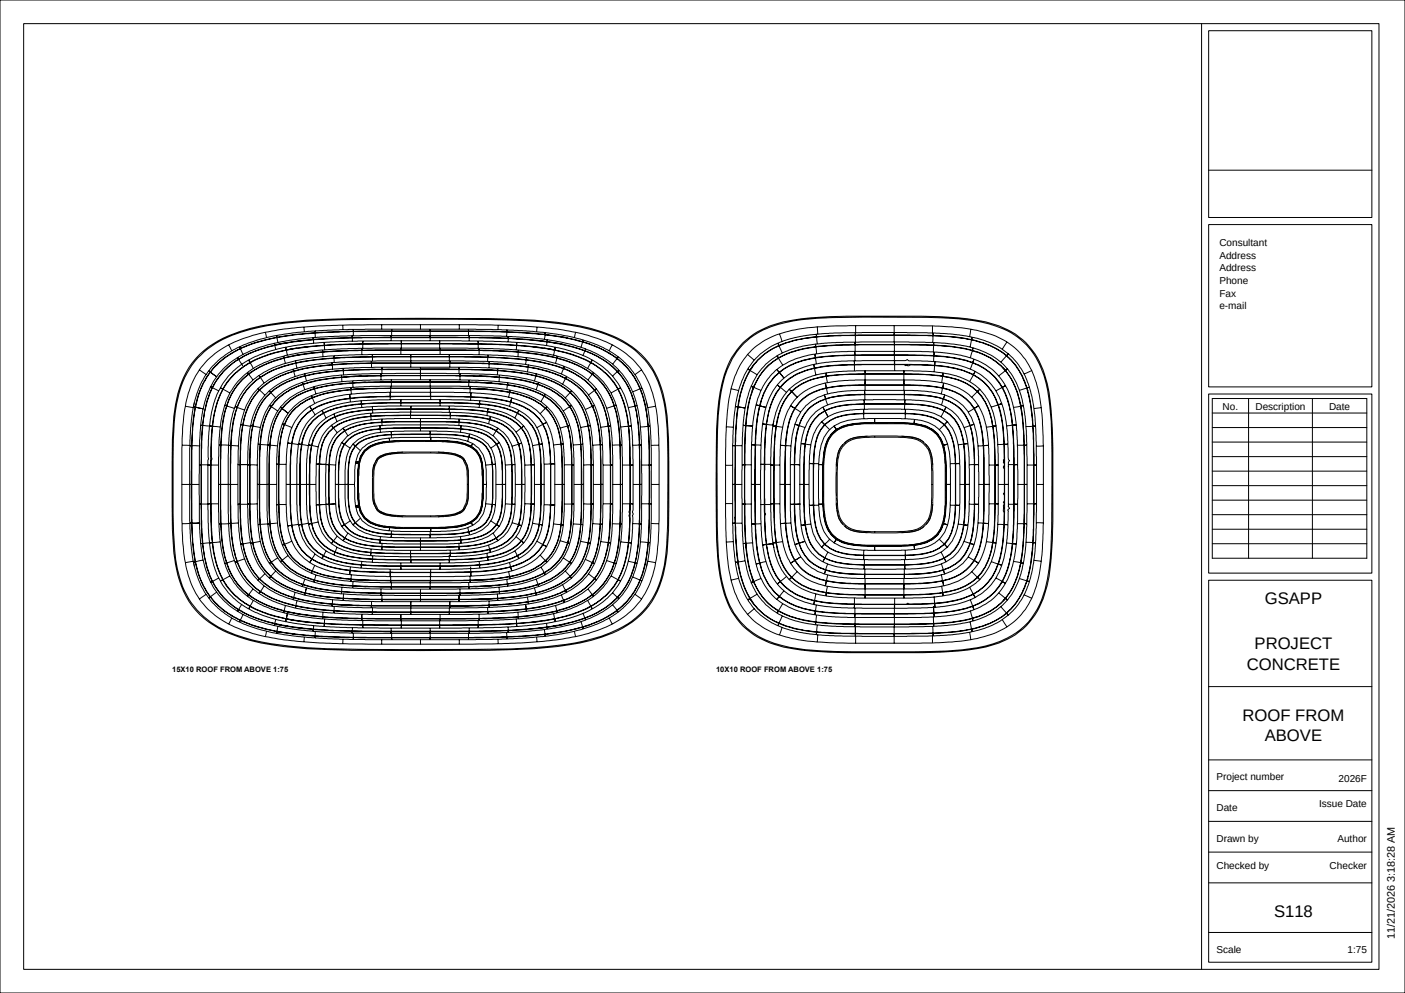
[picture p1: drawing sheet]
<svg xmlns="http://www.w3.org/2000/svg" width="594mm" height="420mm" viewBox="0 0 594 420" stroke-linecap="round" stroke-linejoin="round" font-family="sans-serif">
<defs><g id="words">
<g font-size="7.1">
<text x="534.7" y="255.4">GSAPP</text>
<text x="530.4" y="274.4">PROJECT</text>
<text x="527.1" y="283.3">CONCRETE</text>
<text x="525.3" y="304.8">ROOF FROM</text>
<text x="534.7" y="313.2">ABOVE</text>
<text x="538.6" y="388">S118</text>
</g>
<text font-size="4.6" x="589.7" y="397.3" transform="rotate(-90 589.7 397.3)">11/21/2026 3:18:28 AM</text>
<g font-size="4.2">
<text x="515.5" y="104.1">Consultant</text>
<text x="515.5" y="109.5">Address</text>
<text x="515.5" y="114.8">Address</text>
<text x="515.5" y="120.2">Phone</text>
<text x="515.5" y="125.5">Fax</text>
<text x="515.5" y="130.9">e-mail</text>
<text x="516.9" y="173.4">No.</text>
<text x="530.8" y="173.4">Description</text>
<text x="561.9" y="173.4">Date</text>
<text x="514.3" y="329.9">Project number</text>
<text x="565.9" y="330.9">2026F</text>
<text x="557.7" y="341.4">Issue Date</text>
<text x="514.3" y="342.9">Date</text>
<text x="514.3" y="355.9">Drawn by</text>
<text x="565.4" y="355.9">Author</text>
<text x="514.3" y="367.4">Checked by</text>
<text x="562.1" y="367.4">Checker</text>
<text x="514.3" y="402.9">Scale</text>
<text x="569.7" y="402.9">1:75</text>
</g>
<g font-size="3.2">
<text x="72.8" y="284.1">15X10 ROOF FROM ABOVE 1:75</text>
<text x="302.8" y="284.1">10X10 ROOF FROM ABOVE 1:75</text>
</g>
</g></defs>
<g fill="none" stroke="#000" stroke-width=".42">
<path d="M0 0h594v420h-594zM10 10h573v400h-573zM508 10v400M511 13h69v79h-69zM511 72h69M511 95h69v68.7h-69zM128.5 138.3l-8.2 .8-8.1 1.4M128.5 138.3l.2 2M144.9 137.5l.1 1.9M144.9 137.5l-16.4 .8M149.4 139.3l-16.2 .6v.8M149.4 139.3v.9"/>
<path d="M161.4 137.3l-16.5 .2M161.4 137.3h16.4M161.4 137.3v1.9M165.6 139.2l-16.2 .1M165.6 139.2h16.2v.8M165.6 139.2v.9M177.8 137.3h16.4M177.8 137.3v1.9M194.2 137.3v1.9M194.2 137.3l16.5 .2M198.1 139.2h-16.2v.8M198.1 139.2v.8"/>
<path d="M198.1 139.2l16.2 .3M210.7 137.5l16.4 .8M210.7 137.5l-.1 1.9M214.3 139.5l16.3 1.2M214.3 139.5v.8M227.1 138.3l8.2 .8 8.1 1.4M227.1 138.3l-.2 2M345.5 138.2l-10.8 1.5-5.2 1.5M345.5 138.2l.2 3.1M361.7 137.7h16.3M361.7 137.7l-16.2 .5M361.7 137.7v3"/>
<path d="M378 137.7v2.9M378 137.7l16.2 .1M394.2 137.8l8.2 .4 8 1M394.2 137.8v2.9M410.4 139.2l4 .9a34.7 34.7 0 0 1 11.3 4.5M410.4 139.2l-.5 3.2M83.6 151.4a43.1 43.1 0 0 1 21.9-12 124 124 0 0 1 30.9-3.9 1506.7 1506.7 0 0 1 85.7 .1 101.6 101.6 0 0 1 38.1 7.4 34.6 34.6 0 0 1 20.4 26.8 108.2 108.2 0 0 1 1.7 23.4v11.7a175.8 175.8 0 0 1-1.5 34.3 34.9 34.9 0 0 1-22.8 28.5 88.4 88.4 0 0 1-26.6 5.8l-7.7 .6a1404.6 1404.6 0 0 1-93.6-.1 99.8 99.8 0 0 1-34.2-7 35.1 35.1 0 0 1-20.9-26.4 139 139 0 0 1-1.8-31 226.9 226.9 0 0 1 1.5-38.9 37.8 37.8 0 0 1 8.9-19.3zM84.3 156.4a38.2 38.2 0 0 0-5.9 15.4M84.3 156.4l2.9 2M84.5 149.8a46.2 46.2 0 0 1 21.2-10.9 147.9 147.9 0 0 1 33.5-3.9l38.6-.4a558.8 558.8 0 0 1 57.9 1.7 68.7 68.7 0 0 1 29.7 9.1 33.6 33.6 0 0 1 15.4 23.4 82.3 82.3 0 0 1 1.8 16.8l.1 19.3a198.8 198.8 0 0 1-1.4 33.7 35.4 35.4 0 0 1-15.9 25.8 68.7 68.7 0 0 1-29.7 9.1 373.8 373.8 0 0 1-38.6 1.6l-19.3 .1a558.8 558.8 0 0 1-57.9-1.7 68.7 68.7 0 0 1-29.7-9.1 33.6 33.6 0 0 1-15.5-23.4 82.3 82.3 0 0 1-1.8-16.8l-.1-19.3a198.8 198.8 0 0 1 1.4-33.7 37.6 37.6 0 0 1 10.3-21.4zM88.3 156.8a33 33 0 0 0-6.1 13.4M88.3 156.8l.2 .2"/>
<path d="M88.3 156.8l.3 .2M88.5 157l.4 .3M88.5 157h.1M88.6 157l.3 .3M88.9 157.3a38.1 38.1 0 0 0-6.4 14.9M88.9 157.3l.1 .1M89 157.4a34.6 34.6 0 0 0-6.3 14.8M89 157.4l2.6 1.9M96.7 145.8l1.3 2.6M96.7 145.8a36.5 36.5 0 0 0-12.4 10.6M100.7 151.7l-.3-.5a28.3 28.3 0 0 0-11.2 12.4h.1M100.7 151.7l.1 .2"/>
<path d="M100.7 151.6l.2 .3M100.7 151.6v.1M100.8 151.9a29.2 29.2 0 0 0-11.1 12M100.8 151.9l.1 .1M100.8 151.9h.1M100.9 152a30.2 30.2 0 0 0-14.2 21.5l-.9 6.4M100.9 152l1.8 2.8M100.9 151.9v.1M101.3 146.7a32.3 32.3 0 0 0-13 10.1M101.3 146.7l.3 .8a35 35 0 0 0-12.6 9.9M101.3 146.7l.4 .8M101.6 147.4a30.8 30.8 0 0 0-12.7 9.9"/>
<path d="M101.6 147.4l.1 .1M101.7 147.5l1.1 2.4M102.7 149.9l-2.2 1.3 .2 .4M104.9 157.9l-.1-.2a24.5 24.5 0 0 0-9 11.6l-.8 2.1M104.9 157.9l.2 .2M104.9 157.9l.2 .3M105.1 158.1a30.6 30.6 0 0 0-11.1 21.7l-.7 8.4M105.1 158.1l.1 .2M105.2 158.3a25.9 25.9 0 0 0-9.3 13.4M105.2 158.3l1.8 2.4M105.6 153.1l.1 .2M105.6 153.1l-.6-.8a30 30 0 0 0-11.8 11.7"/>
<path d="M105.7 153.3a27.6 27.6 0 0 0-11.5 11.3M105.7 153.3l.1 .1M105.8 153.4l1.3 2.4M105.8 153.4h-.1a28.8 28.8 0 0 0-11.4 11.2M109.8 159.2l-.3-.4a25.8 25.8 0 0 0-10.1 13.1M109.8 159.2l.2 .3M109.8 159.1l.3 .4M109.8 159.1v.1M110.1 159.6a25 25 0 0 0-9.7 12.7l-1-.4M110.1 159.5a27.9 27.9 0 0 0-11.8 20.7l-.7 8.2M110.1 159.6l1.6 2.4M110.1 159.5v.1"/>
<path d="M112.2 140.5l.5 2.3M112.2 140.5l-9.2 2.6-6.3 2.7M116 145.2l.2 .7M116 145.2l-7.4 2.1-5.9 2.6M116.2 145.9l-4 1.1a45.1 45.1 0 0 0-11.3 4.9M116.2 145.9v.2M116.2 146.1l.4 1.7M116.2 146.1l-.4 .1a49.8 49.8 0 0 0-14.9 5.8M116.6 147.8l-8.5 2.9-2.9 1.5 .4 .9M117.1 142.8l-.2-.9-4 .8-7.7 2.3-3.9 1.7M117.1 142.8l-3.5 .7a54.4 54.4 0 0 0-11.9 4M117.1 142.8l.4 2"/>
<path d="M119.9 150.6l-5.4 1.6-4.6 2-4.6 2.8-.6 .5 .2 .4M119.9 150.6l.2 .7M120.1 151.3l-1.3 .4a42.8 42.8 0 0 0-13.7 6.4M120.1 151.5l.6 2.2M120.1 151.5a41.1 41.1 0 0 0-14.9 6.8M120.1 151.3v.2M120.7 153.7l-2.3 .7a31.1 31.1 0 0 0-8.7 4.3l.1 .4M120.8 146.8l-4.2 1M120.8 146.8l.3 1.2M120.8 146.8l.2 1.2M121 148l-7.8 2-5.1 2-2.4 1.3M121 148h.1"/>
<path d="M121.1 148.1l-8 2.1-7.3 3.2M121.1 148.1l.4 2.1M121.1 148v.1M121.6 144.9l-4 .7M121.6 144.9l-5.4 1M123.9 156.1l-.4 .2a32.5 32.5 0 0 0-14.4 8M123.9 156.1l.2 .7M124.1 156.9a33.5 33.5 0 0 0-14.4 8M124.1 156.8l.1 .1M124.1 156.9l.1 .2M124.1 156.8v.1M124.1 156.9h.1"/>
<path d="M124.2 156.9v.2M124.2 157.1a31.4 31.4 0 0 0-14.4 7.8M124.2 157.1l.6 2.1M124.9 152.6l.2 .7M124.9 152.6l-4.2 1.1M124.9 152.6l.1 .7M125 153.3l.1 .2M125 153.3h.1M125.1 153.6l-2.7 .7a38.2 38.2 0 0 0-12.3 5.3M125.1 153.5l-2.6 .6a39.8 39.8 0 0 0-12.4 5.4M125.1 153.3v.2M125.1 153.6l.5 2.1"/>
<path d="M125.1 153.5v.1M125.7 147.2l-3.6 .6M127.8 149.8l-3.6 .6M128.1 144l-2.7 .3M128.8 158.1h-.2a35 35 0 0 0-14.7 7.2M128.8 158.1l.2 .7M129 158.9a32.7 32.7 0 0 0-14.5 7M129 158.8l.1 .2M129 158.9l.1 .1M129 158.8v.1M129.1 159a35.5 35.5 0 0 0-14.6 7v-.1M129.1 159l.5 2.1"/>
<path d="M130 146.6l-2.6 .3M132 149.3l-2.6 .3M132.3 142.8l-8.5 .9-7.8 1.5M132.3 142.8h.1M132.4 142.8l.1 .9M132.5 143.7l-7.8 .8-8.5 1.6M132.5 143.7l.1 1.5M132.7 146.3v.1M133.2 140.7a88.8 88.8 0 0 0-31.6 6.7M133.2 140.7l-.1-.8-9.5 .9-6.4 1-.1 1M133.2 140.8l-8.6 .8-7.5 1.2M133.2 140.8l.1 1.9"/>
<path d="M133.2 140.7v.1M136.4 148l16.5-.7 .1 .9M136.4 148l.1 .8M136.4 148l-8.8 1-7.7 1.6M136.4 148l-.1 1-9.7 1.1-6.4 1.4-.1-.2M136.5 148.8l-8.3 .9-8.1 1.6M136.5 148.9l.1 1.9M136.5 148.8v.1M137.1 144.8l-7.9 .7-8.4 1.3M137.1 144.8l.1 1.2M137.1 144.8l.1 1.3M137.2 146.1l-7.8 .7-8.3 1.3"/>
<path d="M137.2 146l-8.1 .7-8 1.3M137.2 146.1l.1 1.9M137.2 146v.1M137.3 148.7l.1 .1M140.4 153.4l-8.3 .9-8.2 1.8M140.4 153.4l.1 .8M140.4 153.4l16.6-.7v1l-16.5 .6M140.5 154.3l-9.6 1.2-6.7 1.6M140.5 154.2l-11 1.4-5.3 1.3M140.5 154.3l.1 1.9M140.5 154.2v.1M140.7 156.9v.1"/>
<path d="M141.2 151.3l-.1-.8-2.5 .1-8.5 1-5.2 1M141.2 151.5l-10.2 1-5.9 1.1M141.2 151.5l.1 1.8M141.2 151.3v.2M144.4 158.6h.9M144.4 158.6l-8.8 1.1-7.8 2M144.4 159.6l-8.3 1-8 2M144.4 158.6v.8M144.4 158.6l.1 .8M144.4 159.5l.1 .1M144.4 159.5l-9.6 1.2-6.7 1.8M144.4 159.4v.1"/>
<path d="M144.4 159.4h.1M144.5 159.6l.1 1.8M144.5 159.4v.2M145.1 155.8l-8 .7-8.3 1.6M145.1 155.8l.1 .8M145.2 156.6v.2M145.2 156.8l-7.3 .6-8.8 1.6M145.2 156.6l-6.8 .6-9.4 1.7M145.2 156.8l.1 1.8M148.9 142l-16.5 .8M148.9 142v.8M148.9 142.8l-4.1 .1a154.3 154.3 0 0 0-23.2 2"/>
<path d="M148.9 142.9l-16.4 .8M148.9 142h.5M148.9 142.8h.1M148.9 142.8v.1M149 142.9v1.4M149.4 140.2v1.8M149.4 140.2l-16.2 .6M152.8 159l-8.4 .5M152.8 159l-7.4 .4M153 148.1l-16.5 .7M153 148.2v1.8M153 148.2l-16.5 .7"/>
<path d="M153 148.1v.1M153.4 145.4l-16.2 .6M153.4 144.2l-16.3 .6M153.4 144.2v1.2M153.4 145.5v1.8M153.4 145.5l-16.2 .6M153.4 144.2v1.3M153.4 145.4v.1M157.1 153.5l-16.6 .7M157.1 153.5h16.5M157.1 153.5v.2M157.1 156.2h1.7"/>
<path d="M157.1 153.7v1.7M157.5 150.8v.2M157.5 152.7l16.1-.1v1M157.5 150.8l-.1-.9-6.8 .1-9.2 .4-.2 .9M157.5 150.8l48.8 .2M157.5 150.8a157.6 157.6 0 0 0-32.4 2.7M157.5 152.7h-.4v.8M157.5 151v1.7M157.5 151l-16.3 .5M158.8 156.2l-13.6 .4M161.1 158l-15.8 .6M161.1 158.8l-8.3 .2"/>
<path d="M161.1 158v.8M161.1 158.8h16.7M161.1 158h.4M161.1 158.8v.2M161.1 159v1.7M161.1 159l-8.7 .1-7.9 .5M161.5 155.3h16.3M161.5 156.3h16.3M161.5 155.3l-16.4 .5M161.5 156.3l-16.3 .5M161.5 156.3v1.7M161.5 155.3v1"/>
<path d="M165.4 141.9l-16 .1M165.4 141.9v.7M165.4 142.8l-16.4 .1M165.4 142.8v1.3M165.4 142.6h16.5M165.4 142.6l-16.4 .2M165.4 141.9h.3M165.4 142.6v.2M165.4 142.8h16.5M165.6 140.1l-16.2 .1M165.6 140.1v1.8M165.7 141.9h16.2"/>
<path d="M169.5 148l-16.5 .1M169.5 147.2l-16.5 .1v.8M169.5 147.2v.8M169.5 148.1v1.8M169.5 148.1l-16.5 .1M169.5 148h16.6M169.5 147.2h.2M169.5 147.2v.9M169.5 148.1h16.6M169.7 147.2h16.4M169.7 144.1h16.2M169.7 144.1l-16.3 .1"/>
<path d="M169.7 145.3l-16.3 .1M169.7 144.1v1.2M169.7 145.4l-16.3 .1M169.7 145.4v1.8M169.7 145.3h16.2M169.7 145.4h16.2M169.7 145.3v.1M173.6 153.6l-16.5 .1M173.6 153.5h.1M173.7 149.9h-16.2v.9M173.7 149.9v1M173.7 149.9h16.3"/>
<path d="M173.7 152.6h16.5v.9M173.7 153.6v1.7M173.7 150.9v1.7M173.7 150.9l-16.2 .1M173.7 150.9h16.3M173.7 152.6v1M173.7 153.6h16.5M173.7 153.5h16.5M177.8 155.3h12.4M177.8 157.9l16.3 .1M177.8 156.1l24.5 .2M177.8 156.3v1.6"/>
<path d="M177.8 156.3h16.3M177.8 157.9v.9M177.8 158.9v1.7M177.8 156.1h12.4M177.8 157.9l-16.3 .1M177.8 156.1l-19 .1M177.8 155.3v1M177.8 158.9l16.7 .1M177.8 158.8h16.7M177.8 157.9v1M177.8 158.9l-16.7 .1M181.8 140h-29.7l-18.9 .7"/>
<path d="M181.8 140l-16.2 .1M181.8 140h.1M181.9 140.1h16.2M181.9 141.9h16.2M181.9 142.8h16.5M181.9 141.9v.7M181.9 142.6l16.5 .1M181.9 142.8v1.3M181.9 140.1v1.8M181.9 140h16.2M181.9 140v.1M181.9 142.6v.2"/>
<path d="M185.9 144.1l16.3 .1M185.9 144.1v1.2M185.9 145.3l16.3 .1M185.9 145.4v1.8M185.9 145.4l16.3 .1M185.9 144.1v1.3M185.9 145.3v.1M186.1 148l19.3 .1 13.7 .7M186.1 147.2l16.5 .1M186.1 148.1v1.8M186.1 147.2v.9M186.1 148.1l16.5 .1"/>
<path d="M190 149.9v1M190 149.9l16.3 .2M190 150.9v1.7M190 150.9l16.3 .1M190.2 155.3h3.9M190.2 153.5l13.9 .1M190.2 153.6v1.7M194.1 155.3v1M194.1 158h.4M194.1 155.3l16.4 .5M194.1 156.3v1.7M194.1 158.8h.4"/>
<path d="M194.1 156.3l16.3 .5M194.5 158l16.7 .6M194.5 158.8v.2M194.5 158v.8M194.5 158.8l8.3 .2M194.5 159v1.7M194.5 159l8.7 .1 7.9 .5M194.5 158v1M198.1 141.9h.3M198.1 140.1v1.8M198.1 140.1l16.2 .3M198.1 140l16.2 .3"/>
<path d="M198.1 140v.1M198.4 141.9l16.5 .4M198.4 141.9v.8M198.4 142.8l16.5 .4M198.4 142.8v1.4M198.4 141.9v.9M198.4 142.7l16.5 .3M202.2 144.2v1.2M202.2 144.2l16.3 .6M202.2 145.4l16.2 .6M202.2 145.5v1.8M202.2 145.5l16.2 .6"/>
<path d="M202.2 145.4v.1M202.3 156.3l8.1 .3M202.6 148.2l16.5 .7-.1 1.9M202.6 148.2v1.8M202.7 147.3l16.5 .7M202.7 147.3l-.1 .9M202.8 159a89.4 89.4 0 0 1 24.7 3.5M202.8 159l7.4 .4M204.1 153.6l2.1 .1M204.1 153.6l2.7 .1M206.2 152.9h.7M206.2 152.9l-15.9-.3v1l16.5 .3"/>
<path d="M206.3 150.1l9.3 .4 7 .7M206.3 151.1l-.1 1.8M206.3 150.1v1M206.3 151l16.2 1.1M206.3 151.1l7 .3 9.2 .9M206.8 153.7l9.7 .6 6.9 .9M206.8 153.9l10.4 .6 6.1 .8M206.8 153.9v1.7M206.8 153.7v.2M206.9 152.9l7.8 .4 8.8 1M206.9 152.9l-.1 .8M206.9 152.9l-.1 1"/>
<path d="M210.4 156.8l9.6 .9 6.5 1.3M210.4 156.6l6.8 .6 9.4 1.7M210.4 156.6v.2M210.4 156.8l-.1 1.7M210.5 155.8l8 .7 8.3 1.6M210.5 155.8l-.1 .8M211.1 159.6l-.1 1.8M211.1 159.4v.2M211.1 159.4h.1M211.2 158.6l-.1 .8M211.2 158.6l8.8 1.1 7.8 2M211.2 159.4l9.9 1.5 6.4 1.7"/>
<path d="M211.2 158.6v.8M214.3 140.3l16.2 1.1M214.3 140.4l-.1 1.8M214.3 140.4l16.2 1.2M214.3 140.3v.1M214.9 142.3v.7M214.9 143l16.4 1.4M214.9 143.2l-.1 1.4M214.9 143v.2M214.9 142.3l8 .4 7.3 .8M214.9 143.2l9.9 .6 6.5 .8M214.9 142.3v.9"/>
<path d="M218.3 148.7l-.1 .1M218.4 146l8.1 .7 8 1.3M218.4 146.1l5.1 .4 11 1.6M218.4 146.1l-.1 1.9M218.5 144.8l-.1 1.2M218.5 144.8l7.9 .7 8.4 1.3M218.5 144.8l-.1 1.3M219.1 148.8h.1M219.2 148.8l8.2 .9 8.1 1.6M219.2 148l-.1 .8M219.2 148l8 .9 8.5 1.7M219.2 148.8l9.8 1.3 6.4 1.4 .1-.2"/>
<path d="M219.2 148v.8M222.5 152.3l7.7 1.2 8.1 2.4M222.5 152.1v.2M222.5 152.1l5.4 .8 5.2 1.2 5.2 1.7M222.5 152.3l-.3 1.9M222.5 152v.1M222.6 151.2l-.1 .8M222.6 151.2l7.8 1.3 5.7 1.5 2.5 .9-.2 .6M223.3 155.3l5 1a43 43 0 0 1 10.8 3.8M223.3 155.3l-.3 2M223.3 155.1v.2M223.3 155.1h.1"/>
<path d="M223.4 155.2l8.1 1.7 7.7 3.1M223.4 155.1v.1M223.4 155.2l-.1 .1M223.5 154.3l-.2 .8M223.5 154.3l5 1a53.3 53.3 0 0 1 11.1 3.9M223.5 154.3l-.1 .8M225.6 146.6l2.6 .3M226.5 159a35.5 35.5 0 0 1 14.6 7v-.1M226.5 159l-.5 2.1M226.6 158.9a32.7 32.7 0 0 1 14.5 7M226.8 158.1l5.2 1.6a30.3 30.3 0 0 1 9.7 5.6M226.8 158.1l-.2 .8"/>
<path d="M226.8 158.1l-.3 .9M227.5 144l2.7 .3M229.5 141.4l1 .1M229.9 147.2l3.6 .6M230.2 143.5l1.2 .2M230.5 141.6l8.4 1.2 7.4 1.8M230.5 141.4l8 1.2 7.9 1.9M230.5 141.5l1.7 .2M230.5 141.6l-.3 1.9M230.5 141.4v.2M230.6 140.7l9.4 1.4 6.6 1.7M230.6 140.7l-.1 .8"/>
<path d="M230.6 140.7l-.1 .7M231.3 144.6l10.7 2.1 5.3 1.7M231.3 144.6l-.2 1.6M231.3 144.4v.2M231.3 144.4l2.7 .5M231.3 144.4v.1M231.4 143.7l5.6 .9 8.7 2.3M231.4 143.7l-.1 .9M231.4 143.7l-.1 .7M234 144.9l5.4 1 7.9 2.4M234 144.9l4 .7M234.5 148.1l5.5 1.4a38 38 0 0 1 9.8 3.9"/>
<path d="M234.5 148.1l-.4 2.1M234.5 148h.1M234.5 148v.1M234.6 148l-.1 .1M234.6 148l7.8 2 5.1 2 2.4 1.3M234.8 146.8l7.7 2 5 1.9 2.9 1.5-.4 .9M234.8 146.8l-.2 1.2M234.8 146.8l-.3 1.2M235.5 151.3l1.3 .4a42.8 42.8 0 0 1 13.7 6.4M235.5 151.5l-.6 2.2M235.5 151.5l3.7 1.1a36.8 36.8 0 0 1 11.2 5.7M235.5 151.3v.2"/>
<path d="M235.7 150.6l-.2 .7M235.7 150.6l3.8 1.1a41.8 41.8 0 0 1 11.4 5.8l-.2 .4M235.9 142.2l4.2 .7M238.3 155.8a30.5 30.5 0 0 1 13.2 9.2M238.3 155.9a29.7 29.7 0 0 1 13.1 9.2M238.3 155.9l-.9 2.3M238.3 155.8v.1M238.4 155.5l.3-.5a28.8 28.8 0 0 1 13.5 9.5M238.4 155.5l-.1 .3M239.3 159.7l-.1 .3M239.6 159.2l.9 .6a25.2 25.2 0 0 1 10.8 11.6l-.8 .4M239.6 159.2l-.3 .5"/>
<path d="M243.4 140.5l9.2 2.6 6.3 2.7M243.4 140.5l-.5 2.3M245.7 146.9l1.9 .6-.2 .7M246.4 144.5l1.3 .4a49 49 0 0 1 13.3 6.6M246.4 144.6l1.5 .5a42.4 42.4 0 0 1 13 6.5l.1-.2M246.4 144.6l-.7 2.3M246.4 144.5v.1M246.6 143.8l8.3 3.1 6.5 4M246.6 143.8l-.2 .7M246.6 143.8l-.2 .8M247.3 148.4l.1 .1a31.9 31.9 0 0 1 13.6 8.7M247.3 148.3a36 36 0 0 1 13.8 8.8"/>
<path d="M247.3 148.4l-.8 1.9M247.3 148.3v.1M247.4 148.2l.2-.6 .3 .1a32.4 32.4 0 0 1 13.7 9l-.2 .1M247.4 148.2l-.1 .1M249.8 153.4h.1a28.8 28.8 0 0 1 11.4 11.2M249.8 153.4l-1.3 2.4M249.9 153.3a28.2 28.2 0 0 1 11.5 11.2M249.9 153.3l-.1 .1M250 153.1l.5-.9a28.9 28.9 0 0 1 11.9 11.8M250 153.1l-.1 .2M250.4 158.3a26.9 26.9 0 0 1 9.3 13.4M250.4 158.3l-1.8 2.4"/>
<path d="M250.5 158.2a26.7 26.7 0 0 1 9.3 13.5M250.5 158.1l-.1 .2M250.5 158.1v.1M250.5 158.2l-.1 .1M250.7 157.9l.3-.3a27.1 27.1 0 0 1 9.3 13.2l.3 .6M250.7 157.9l-.2 .2M250.7 157.9l-.2 .3M257.2 149l.8 .5M258.9 145.8a36.5 36.5 0 0 1 12.4 10.6M258.9 145.8l-1.3 2.6M260.9 151.7l.1 .1a30.3 30.3 0 0 1 9.6 12.6M260.9 151.7l-1.8 2.3"/>
<path d="M261 151.5a31 31 0 0 1 9.7 12.9M261 151.5l-.1 .2M261 157.2l-2 1.9M261 151.4v.1M261.1 157.2l.1 .2a31.1 31.1 0 0 1 7.3 14.3M261.1 157.1h.1M261.1 151.3h.1M261.1 157.1l-.1 .1M261.2 157.1a30.5 30.5 0 0 1 7.4 14.6M261.4 156.8l.2-.1a25.8 25.8 0 0 1 6.9 11.6l.9 3.2M261.4 156.8l-.3 .3M261.4 150.9l.7 .5a29.8 29.8 0 0 1 9.3 12.7l-.8 .3"/>
<path d="M261.4 156.8l-.2 .3M261.4 150.9l-.4 .6M261.4 150.9l-.4 .5M271.3 156.4a38.2 38.2 0 0 1 5.8 15.4M271.3 156.4l-2.8 2M314 145a37.6 37.6 0 0 1 21-9.6 138.7 138.7 0 0 1 23.3-1.7h15.6a223.9 223.9 0 0 1 39 1.7 35.3 35.3 0 0 1 22.2 11.1 40.9 40.9 0 0 1 8.9 23.3 257.4 257.4 0 0 1 1.1 35.1 241.1 241.1 0 0 1-1.6 39 36.7 36.7 0 0 1-11.1 22.2 41.8 41.8 0 0 1-23.4 8.9 257.6 257.6 0 0 1-35.1 1.1 221.7 221.7 0 0 1-38.9-1.7 36 36 0 0 1-22.3-11.1 36.5 36.5 0 0 1-8.3-19.4 131.7 131.7 0 0 1-1.6-23.4 494.7 494.7 0 0 1 1-50.7 43.8 43.8 0 0 1 7.7-21.8zM314.5 145.2a36.7 36.7 0 0 1 20.9-9.5 174.7 174.7 0 0 1 29.8-1.6 287.7 287.7 0 0 1 46.5 1.5 38.8 38.8 0 0 1 19.8 8 34.2 34.2 0 0 1 11.4 21.5 147.1 147.1 0 0 1 1.8 26.5 536.6 536.6 0 0 1-.7 44.6 47.7 47.7 0 0 1-7.9 25.2 34.7 34.7 0 0 1-22.9 12.6 159.9 159.9 0 0 1-26.5 1.7h-13.3a250 250 0 0 1-36.5-1.4 37.3 37.3 0 0 1-22.4-9.8 35 35 0 0 1-9.4-19 113.2 113.2 0 0 1-1.9-23.2l-.1-26.6a141 141 0 0 1 2.4-33.1 33.8 33.8 0 0 1 9-17.4zM316 149.9a35.8 35.8 0 0 0-7 14.5M316 149.9l2.8 2.4M316.2 156.1l-.1 .1M317 156.6l-.9-.5a39.4 39.4 0 0 0-5.2 15.8l1 .2M317 156.6a42.5 42.5 0 0 0-5.1 15.5"/>
<path d="M317 156.6l.1 .1M317.1 156.7l-1.2 2.1-2.2 5.5-1.7 7.8M317.1 156.7l3 1.8M318.2 154.7l-1.2 1.9M319.6 153h.1M328.4 156.2l-.2 .2a27.7 27.7 0 0 0-8.6 14.8M328.4 156.2l.1 .1M328.5 150.4a26.2 26.2 0 0 0-11 13M328.5 150.4l.1 .1M328.5 156.3l.9 1.1M328.6 150.5l.5 1M328.6 150.5l.5 .8"/>
<path d="M328.8 145.1a26.8 26.8 0 0 0-12.7 10.9l.9 .6M328.8 145.1l.4 1M328.8 145.1l.5 1M329.1 151.3a24.9 24.9 0 0 0-10.6 12.5M329.1 151.5l-2.8 1.9a24.4 24.4 0 0 0-6.4 7.7l-1.3 2.7M329.1 151.5l1.8 2.9M329.2 146.1a26.7 26.7 0 0 0-12.2 10.5M329.2 146.1l.1 .1M329.2 146.1h.1M329.3 146.2l-1.5 .7a26.1 26.1 0 0 0-10.7 9.8M329.3 146.2l1.4 3.1M329.3 146.1v.1"/>
<path d="M329.4 157.4a25.8 25.8 0 0 0-8.3 14.2M329.4 157.4l.1 .1M329.5 157.5a26 26 0 0 0-8.3 14.1M329.5 141.2a29.9 29.9 0 0 0-13.5 8.7M329.5 157.5l1.9 2.4zM329.5 141.2l1.1 3.2M330.7 149.3l-2.2 1.1M331.1 150.2v.1M344 154.1l-.3 .1a24.9 24.9 0 0 0-15.1 8.6M344 154.1l.1 .5M344.1 154.6l.2 1M344.3 155.6a23.9 23.9 0 0 0-14.5 8.2"/>
<path d="M344.3 155.8l-3.5 .9-4 1.6-3.1 1.9-3.8 3.6M344.3 155.6v.2M344.3 155.8l.6 2.8M344.5 150l-.1-.3-5.6 1.3a28.4 28.4 0 0 0-10.4 5.2M344.5 150l.2 1.2M344.7 151.2v.2M344.7 151.2a31.6 31.6 0 0 0-15.3 6.2M344.7 151.4l-.5 .1a30.8 30.8 0 0 0-14.7 6M344.7 151.4l.4 2.5M344.7 145.5l-2.7 .4a38.5 38.5 0 0 0-11.3 3.4M344.7 145.5l.1 .3M344.7 145.8l.2 .9"/>
<path d="M344.7 145.5v.3M344.7 145.8h.1M344.8 145.8l.1 .8M344.9 158.6l-.5 .1a25.8 25.8 0 0 0-10.8 5.9M344.9 146.6l-1.4 .2a41.2 41.2 0 0 0-14.4 4.5M344.9 146.7l-7.9 1.5-2.9 .9-5 2.2M344.9 146.7l.3 2.9M344.9 146.6v.1M345.1 141.3l-8.9 1.4-7.4 2.4M345.1 141.3v.3M345.1 141.6l.1 .8M345.2 142.4l-4.1 .5a41.5 41.5 0 0 0-11.8 3.2"/>
<path d="M345.2 142.5l-3.6 .5a49 49 0 0 0-12.3 3.2M345.2 142.5l.3 2.9M345.2 142.4v.1M349.1 157.7l-4.2 .9M349.1 157.7l.2 1.3M349.3 159.2l-5 1-2.8 1-3 1.5-3.8 2.9M349.3 159a26 26 0 0 0-14.7 6.5M349.3 159.2l.5 2.6M349.3 159v.2M361.2 153.1l-.1-.5-7.2 .2-9.9 1.3M361.2 154.3l-8.7 .3-8.2 1.2M361.2 153.1v1.1"/>
<path d="M361.2 154.2l-11.3 .5-5.6 .9M361.2 154.3v2.6M361.2 154.2v.1M361.3 148.9v-.3l-9.8 .3-7 .8v.3M361.3 148.9l.1 1.2M361.3 148.9h.1M361.4 150.3l-8.4 .2-8.3 .9M361.4 150.1l-7 .2-9.7 .9M361.4 145.7l-8.3 .2-8.2 .7M361.4 150.1v.2M361.4 150.3v2.3M361.4 148.9v1.2"/>
<path d="M361.4 145.7h16.7M361.4 144.9l-7.8-.1-8.9 .7M361.4 145.9l-7.8 .1-8.7 .7M361.4 144.9v.8M361.4 150.1h16.7M361.4 144.9h.1M361.5 144.9v1M361.5 145.9v2.7M361.6 141.7l-16.4 .7M361.6 140.7v1M361.6 140.7l-8.8 .1-7.7 .5M361.6 141.9l-8.8 .1-7.6 .5"/>
<path d="M361.6 141.7v.2M361.6 141.9v2.8M361.6 141.7h16.4M365.7 156.8h16.4M365.7 158.2h16.4M365.7 158.1l-10.9 .3-5.5 .6M365.7 158.2v2.5M365.7 156.8v1.3M365.7 158.1h16.4M365.7 156.8l-9.3 .2-7.3 .7M365.7 158.2l-8.7 .2-7.7 .6M365.7 158.1v.1"/>
<path d="M378 141.7l16.4 .2M378 140.6l-16.4 .1M378 140.6v1.1M378 140.6l16.5 .2M378 141.8v2.8M378 141.8l-16.4 .1M378 141.8l16.4 .2M378 141.7v.1M378.1 148.6l16.8 .3M378.1 150.2l16.7 .3M378.1 144.6h-14.1l-2.5 .3M378.1 144.6v1.1"/>
<path d="M378.1 152.5l-16.9 .1v.5M378.1 152.5v.6M378.1 150.1l16.7 .3M378.1 148.6h-16.7v.3M378.1 150.2l-16.7 .1M378.1 144.6l16.2 .2M378.1 148.9v1.2M378.1 145.7l16.6 .2M378.1 145.8l16.6 .3M378.1 148.6v.3M378.1 153.1v1M378.1 150.2v2.3"/>
<path d="M378.1 145.8l-16.6 .1M378.1 154.1l-16.9 .2M378.1 154.1l-16.9 .1M378.1 145.8v3.1M378.1 145.7v.1M378.1 150.1v.1M378.1 154.1h.1M378.1 153.1h.1M378.2 153.1v-.6h4.6l.7-.5a3.8 3.8 0 0 0 3.3 .6l8.4 .3v.6M378.2 154.2h4.2l.4 .5 .5-.4 .3 .4 1.1-.4 10.4 .3M378.2 154.1l16.9 .4M378.2 153.1v1"/>
<path d="M378.2 154.2v2.6M378.2 154.1v.1M382.1 156.8v1.3M382.1 156.8l9.5 .2 7.1 .7M382.1 158.2l10.6 .3 5.8 .7M382.1 158.1l11 .3 5.4 .6M382.1 158.2v2.5M382.1 158.1v.1M394.2 140.7v.1M394.3 144.8l.4 .1M394.4 142l-.1 2.8M394.4 141.9h.1"/>
<path d="M394.4 141.9v.1M394.5 140.8l8.3 .5 8.2 1.3M394.5 141.9l9.2 .7 7 1.1M394.5 141.1v.8M394.5 141.9l9.5 .6 6.7 1.1M394.5 140.8v.3M394.5 141.1l-.1 .8M394.7 144.9l8.4 .6 8.3 1.6M394.7 146.1l7.7 .5 8.7 1.7M394.7 145.9v.2M394.7 145.9l6.9 .5 5.5 .8 4 1M394.7 144.9v1"/>
<path d="M394.7 146.1l-.1 2.7M394.8 150.4l8.3 .8 5.5 1.2 2.6 .9M394.8 150.5l.6 .1a60.1 60.1 0 0 1 15.8 2.8v-.1M394.8 150.5l-.1 2.4M394.8 150.4v.1M394.9 148.9v.3M394.9 148.9l8.4 .8 5.8 1.3a3.1 3.1 0 0 1 2.6 1.1M394.9 149.2l-.1 1.2M395.1 154.6l-.2 2.7M395.1 154.5l2.8 .2a42.9 42.9 0 0 1 13.6 3.7M395.1 154.6l8.4 1.2a27.8 27.8 0 0 1 7.9 2.8M395.1 154.5v.1"/>
<path d="M395.2 153.5l.2-.6 6.1 .8a37 37 0 0 1 10.7 3.3l-.7 1.4M395.2 153.5l-.1 1M398.5 159.2l2.7 .4 5.1 1.6 4.5 2.4 2.4 2M398.5 159v.2M398.5 159a26.7 26.7 0 0 1 14.8 6.5M398.5 159.2l-.4 2.6M398.7 157.7l3.3 .7a25.9 25.9 0 0 1 12.2 6.2M398.7 157.7l-.2 1.3M410.7 143.7l4.5 1.2 3.4 1.3 2.6 1.3 4.3 2.9M410.7 143.7l-.6 3.1M410.7 143.6v.1M410.7 143.6h.1"/>
<path d="M410.8 143.6a33.1 33.1 0 0 1 14.7 6.8M410.8 143.6l-.1 .1M410.9 142.8l-.2 .8M410.9 142.8h.1M411 142.6l-.1 .2M411 142.6l2.9 .7a29 29 0 0 1 12.3 6.4M411 142.6v.2M411 142.8l-.2 .8M411.1 148.3l4.3 1.5 2.5 1.3a24.3 24.3 0 0 1 7.1 5.6M411.1 148.2a25.6 25.6 0 0 1 14 8.5M411.1 148.3l-.9 3.1M411.1 148.2v.1"/>
<path d="M411.2 153.4v.1a22 22 0 0 1 12.4 10.4M411.2 153.3a23.8 23.8 0 0 1 12.6 10.5M411.2 153.4l-1 2.7M411.2 153.3v.1M411.3 147.3l-.2 1M411.3 147.3h.1M411.4 147.1l.2 .1a28.2 28.2 0 0 1 14.3 8.8M411.4 147.1l-.1 .2M411.4 147.1v.2M411.4 147.3l-.3 .9M411.5 158.4l.8-1.3a23.6 23.6 0 0 1 11.2 13.6M411.5 158.6l1.8 1.1a20.6 20.6 0 0 1 7.8 9.6l.8 1.9"/>
<path d="M411.5 158.4a22.9 22.9 0 0 1 10.6 12.8M411.5 158.4v.2M411.5 158.6l-1.6 2.8M411.7 152.1l.2-.2 1.7 .7 2.6 1.4a24.7 24.7 0 0 1 8.9 9l-1.5 .9M411.7 152.1l-.5 1.2M424.1 155.5l1.4 1.7M425 156.8l1.7 2.2 1.8 3.2 1.8 4.6 1.2 5M425.1 156.7a32.9 32.9 0 0 1 6.5 15M425.1 156.7l-2.9 2.3M425.5 150.5l2.8 2.8 2.5 3.4 1.4 2.6 1.8 4.8M425.5 150.5l-2.4 2.7M425.5 150.4h.1"/>
<path d="M425.6 150.4l-.1 .1M425.6 150.4a30.1 30.1 0 0 1 8.6 13.7M425.7 144.6a28.9 28.9 0 0 1 10.5 12.1M425.7 144.6l-2 3.1M425.8 156v.1M425.9 156l.1 .1a34.3 34.3 0 0 1 6.6 15.4l-1 .2M425.9 156l-.8 .6M425.9 156l-.8 .7M426.1 149.6a24.1 24.1 0 0 1 6.8 8.6M426.1 149.6l-.6 .8M426.1 149.6l.1 .1M426.2 149.7l-.6 .7"/>
<path d="M432 158.6v.1M432.9 158.2l2.3 5.6M436.2 156.7l2.6 7.7 1.4 8M436.2 156.7l-3.3 1.5M78.4 171.8l-1.1 8.2-.3 8.3M82.2 170.2l-.4 1.8 .9 .2M82.2 170.2l-.5 2.2-3.3-.6M82.5 172.2l-1.1 8.1-.4 8.2M82.5 172.2l-.7-.1-.5 2.5-.7 6.2-.3 7.7M82.7 172.2l-.8 4.7-.7 10.1v34.3M82.7 172.2l3.4 .7M82.7 172.2l3.2 .7"/>
<path d="M85 179.8v.1M85.6 179.9l-.6 16.7M85.6 179.9l-.8 .2-.4 8.4M85.8 179.9l-.6 10.3v23M85.8 179.9l2.8 .3M89.3 163.6l.5 .3M89.3 163.7l-.3-.2-1.2 2.8-2.2 7.9-.7 5.6 .9 .1M89.3 163.7l.4 .2M89.3 163.6v.1M89.7 163.9a50.5 50.5 0 0 0-4.1 16M89.7 163.9l2.8 1.4M93.2 164a42.8 42.8 0 0 0-4.6 16.1"/>
<path d="M93.2 164l1 .6M93.2 164l1.1 .6M94.2 164.6a40.1 40.1 0 0 0-4.4 15.7M94.3 164.6a42.8 42.8 0 0 0-4.4 15.7M94.3 164.6l2.9 1.6M95 171.4l-1.5 6.3-.9 10.4M95 171.4l.8 .3M95 171.4l.9 .3M95.9 171.7l-.2 .8a76.5 76.5 0 0 0-2.4 15.6h-.7M95.9 171.7l3.2 1M99.4 172a50.1 50.1 0 0 0-2.7 16.4M99.4 172l.8 .3"/>
<path d="M99.5 172h.1M101.8 179.6l-.8 5.6-.4 11.3M101.8 179.6h.1M101.9 179.6l.7 .2M101.9 179.6l.7 .1M102.6 179.7l-1 9.8-.1 7M102.6 179.7l3.3 .6M103.4 173.4l-3.1-1.1-.1 .4a75.3 75.3 0 0 0-2.6 23l.1 25.7M109.1 164.3a28.8 28.8 0 0 0-7.3 15.3M109.1 164.3l.3 .3M109.4 164.6l.3 .3M109.4 164.6l.3 .2"/>
<path d="M109.7 164.9a26.6 26.6 0 0 0-7.1 14.8M109.7 164.9l2.3 2.2M109.8 165a31.6 31.6 0 0 0-7.8 20.3l-.4 11.2M113.9 165.3a24.6 24.6 0 0 0-7.9 14.7M113.9 165.3l.3 .3M113.9 171.5l-1.8 3.1-1.6 4.5-.8 3.5-.6 5.3M113.9 171.5l.3 .2M113.9 171.5l.3 .1M114.2 171.7l.4 .2M114.2 171.6l.4 .3M114.2 165.6l.2 .3M114.2 165.6l.3 .3"/>
<path d="M114.2 171.6v.1M114.3 165.7l.1 .2M114.4 165.9a24.8 24.8 0 0 0-7.6 14.2M114.4 165.9h.1M114.6 171.9a30.9 30.9 0 0 0-4.6 16.1M114.6 171.9l.1 .1M114.7 172a26.9 26.9 0 0 0-3.8 9.8l-.8 6.2M114.7 172l2.7 1.8M116.6 168.3l-2.1-2.3a25.6 25.6 0 0 0-7.6 14.2M118.8 172.5l-.3-.2a29 29 0 0 0-5.3 15.9M118.8 172.5l.4 .3M118.8 172.4l.4 .3"/>
<path d="M118.8 172.4v.1M119.2 172.7a28.2 28.2 0 0 0-5.1 15.6M119.2 172.7l.1 .1M119.3 172.9a28.1 28.1 0 0 0-5.2 17.3l-.2 14.7M119.3 172.8l2.5 2M120.3 179.6l3.1 1.2M120.3 179.6l-1-.2-1.4 5-.7 5.5-.1 6.4M120.3 179.6l-.1 .3a48.3 48.3 0 0 0-2.2 16v.4M124.9 172.6a24.4 24.4 0 0 0-6.8 16.7l-.3 7.1M125 172.6a19.4 19.4 0 0 0-4.7 7M127.8 161.7l.2 .6M127.8 161.7a25.9 25.9 0 0 0-13.9 9.8"/>
<path d="M128 162.3l.1 .2M128.1 162.5a26.1 26.1 0 0 0-13.5 9.4M128.1 162.6l-3.6 1.5a24.9 24.9 0 0 0-9.8 7.9M128.1 162.6l.8 2.3M128.1 162.5v.1M131.2 172.2l-.2-.2a19.6 19.6 0 0 0-9.3 15.3l1.6 .3M131.2 172.2l.6 1.1M131.2 172.2l.7 1.1M131.7 167.4a21 21 0 0 0-12.3 11.8l.9 .4M131.7 167.4l.2 .5M131.8 173.3a19.4 19.4 0 0 0-8.5 14.3M131.8 173.3h.1"/>
<path d="M131.9 173.4l-2.3 1.7-2.2 2.4a19.7 19.7 0 0 0-3.8 9.3l-.1 .8M131.9 167.9l.1 .2M131.9 173.4l1.3 2M131.9 173.3v.1M131.9 167.9h.1M132 168.1l-4.9 2.7-2.2 1.8M132 168.1l.1 .2M132.1 168.3a19 19 0 0 0-6.6 4l-.5 .3M132.1 168.3l1 2.4M133 164.3l-.3-.8a27.1 27.1 0 0 0-14 8.5l-.2 .2 .3 .2M133 164.5l-.7 .2a25.3 25.3 0 0 0-13 8.1M133 164.3v.2"/>
<path d="M133 164.3a25.7 25.7 0 0 0-13.8 8.4M133 164.5l.6 2.1M133.9 176.5h.1M136.4 174l-.2-.4-.6 .3a23.5 23.5 0 0 0-6.1 5.4l-1.5 2.6-1.5 4.7-.2 1.1 1.2 .3M136.4 174l.3 .7M136.4 174l.4 .6M136.7 174.7a17.1 17.1 0 0 0-9.2 13.3M136.7 174.7l.1 .1M136.7 174.7h.1M136.8 174.7l1.1 2.1M136.8 174.8l-3.3 2.2-3 3.3-1.5 2.9-1.4 4.8M136.8 174.6v.2"/>
<path d="M136.8 174.6v.1M140.1 179.9l-1.8 1.8a14.6 14.6 0 0 0-3.3 5.8l-.8 3.3-.5 5.3 1.3 .2M140.1 179.9l.3 .3M141.4 175.6l-.3-.5a17.2 17.2 0 0 0-10.6 13M141.4 175.6l.2 .6M141.4 175.6l.3 .6M141.6 176.2a15.8 15.8 0 0 0-9.9 12.2M141.6 176.2h.1M141.6 176.2l.1 .1M141.7 176.3l-4.4 2.6-2 2-1.8 2.7-1.7 4.8M141.7 176.3l.8 2M141.7 176.2v.1"/>
<path d="M147.9 167.6l-.1-.9-8 1.5a36.4 36.4 0 0 0-8.9 3.6l.3 .4M147.9 167.6l.1 .8M147.9 167.6h.1M148 168.4l-1.4 .2a34.6 34.6 0 0 0-14.7 4.7M148 168.4l-10.1 2.2-6 2.8M148 167.6l.1 .8M148 168.4h.1M148.1 168.6l.1 1.4M148.1 168.4v.2M148.4 164.7l-4.2 .5a49.2 49.2 0 0 0-12.2 2.9M148.4 164.7v.2M148.4 164.7l-.1-.8h-.5l-7 .9-6.3 1.5-2.8 1.1"/>
<path d="M148.4 164.9l-4.5 .5a41.5 41.5 0 0 0-11.8 2.9M148.4 164.9l.2 1.8M149.1 161.1l-11.1 1.2-5.2 1.2 .2 .8M149.1 161.9l-9.4 1.1-6.7 1.5M149.1 161.1v.8M149.1 161.9l-10.8 1.2-5.3 1.2M149.1 161.1l.1 .8M149.1 161.9h.1M149.2 162l.1 1.8M149.2 161.9v.1M149.3 164.6v.1M152.8 170.3l-.1-.8h-.3l-8.1 1.2-5.7 1.7-2.4 1.1 .2 .5"/>
<path d="M152.8 170.9l-6.1 .8a31.3 31.3 0 0 0-9.8 3.1h-.1M152.8 170.8l-2.7 .2a45.7 45.7 0 0 0-13.3 3.6M152.8 170.3v.5M152.8 170.3l.1 .5M152.8 170.8h.1M152.9 170.9l.1 1.4M152.9 170.8v.1M154.6 161.6l-5.4 .3M156.7 174.8l-4 .4a35.7 35.7 0 0 0-9.4 2.7l-3.2 2M156.7 174.8l.1 .8M156.8 176a29.4 29.4 0 0 0-15.9 4.9M156.8 164.3l-7.5 .3"/>
<path d="M156.8 164.3l-8.4 .4M156.8 176.2l-5.3 .6-4.1 1-3.7 1.5-2.7 1.7M156.8 176v.2M156.8 176.2l.1 1.4M156.8 175.6v.4M157.5 173.4l16.2-.3v1.2M157.5 173.2v.2M157.5 173.2l-5.4 .5a39.5 39.5 0 0 0-10.4 2.5M157.5 172.8v.4M157.5 172.8l-.1-.8-8.3 .8-5.2 1.2-2.7 1 .2 .6M157.5 173.4l-8.8 .9-7 2M157.5 173.4l.1 1.3"/>
<path d="M161.1 160.7l-12 .4M161.4 177.2l-5.5 .5-4.4 .8-3.8 1.2-2.6 1.4M161.4 177.2l.1 .9M161.5 178.5l-1.4 .1a33.4 33.4 0 0 0-14.3 3.5M161.5 178.6l-8.6 1-4.7 1.4-2.4 1.1M161.5 178.6l.1 1.4M161.5 178.1v.4M161.5 178.5v.1M165 165.9h17M165 167.6v.2M165 167.6l-11.3 .3-5.6 .5M165 165.9v1.7"/>
<path d="M165 167.6h17M165 165.9l-17.1 .8 .1 .9M165 167.8l-8.6 .1-8.3 .7M165 167.8v1.2M165.2 163.3h16.8M165.2 164.1h16.8M165.2 164.1v.2M165.2 164.3h16.8M165.2 163.3l-16.2 .5-.6 .1v.8M165.2 164.3v1.6M165.2 163.3v.8M165.2 163.3v1"/>
<path d="M165.2 164.3l-9 .1-7.8 .5M165.2 164.1l-8.4 .2M165.5 160.6h16.4M165.5 161.5l-10.9 .1M165.5 161.5h16.4M165.5 160.6v.9M165.5 161.6h16.4M165.5 161.6v1.7M165.5 160.6l-4.4 .1M165.5 160.6v1M165.5 161.6l-16.3 .4M165.5 161.5v.1"/>
<path d="M169.5 170.3l-11.1 .1-5.5 .4M169.5 170.3h16.6M169.5 169l-15.7 .4-1 .1v.8M169.5 169v1.3M169.5 169h16.6M169.5 170.4h16.6M169.5 170.4v1.3M169.5 170.4l-16.6 .5M169.5 170.3v.1M173.6 175.6l-16.8 .4M173.6 174.3l-16.9 .5M173.6 175.7l-10.7 .1-6.1 .4"/>
<path d="M173.6 174.3v1.3M173.6 175.7l16.8 .1M173.6 175.7v1.3M173.6 175.6l16.8 .1M173.6 174.3h.1M173.6 175.6v.1M173.7 172.9l-16.2 .3M173.7 171.7v.8M173.7 172.5v.4M173.7 174.3l16.7 .1M173.7 172.9h.1M173.7 172.5h.1"/>
<path d="M173.8 172.9l16.2 .1M173.8 172.9l16.2 .2M173.8 171.7v.8M173.8 172.5v.4M177.8 178.3l-16.3 .2M177.8 178.3l16.3 .2M177.8 179.7l-14.4 .1-2.7 .2v.9M177.8 177l-16.4 .2M177.8 177v1.3M177.8 178.4l-16.3 .2M177.8 179.7l15.9 .2 1.2 .1v.9M177.8 177l16.4 .2"/>
<path d="M177.8 178.4v1.3M177.8 179.7v1.4M177.8 179.7v1.2M177.8 178.4l16.3 .2M177.8 178.3v.1M181.9 161.5l16.4 .1M181.9 161.6v1.7M181.9 160.6l16.4 .1M181.9 160.6v.9M181.9 160.6v1M182 163.3l16.8 .1M182 165.9v.9"/>
<path d="M182 163.3v.8M182 164.1l16.8 .2M182 164.3v1.6M182 163.3v1M182 164.3l16.8 .1M182 166.8v.8M182 167.7l-17 .1M182 167.6h.1M182 166.8h.1M182.1 166.8v-.9h9.8l7.2 .2v.9M182.1 167.7l17 .2M182.1 166.8v.8"/>
<path d="M182.1 167.7v1.3M182.1 167.6l17 .2M182.1 167.6v.1M186.1 169l14.3 .3 2.4 .2v.8M186.1 170.4l16.5 .5M186.1 171.7l-26 .1-2.4 .1-.2 .9M186.1 169v1.3M186.1 170.3l11.1 .1 5.5 .4M186.1 171.7h3.9M186.1 170.4v1.3M186.1 170.3v.1M190 173l8.1 .2 8 .9"/>
<path d="M190 171.7v1.3M190 171.7l10.8 .4 5.5 .7M190 173.1l8 .2 8.1 .9M190 173.1v1.3M190 173v.1M190.4 174.4l8.1 .3 7.4 1.1M190.4 175.8l8 .3 5.7 .7 2.9 .7-.4 1.8M190.4 175.8v1.3M190.4 174.4v1.3M190.4 175.7l8.4 .3 8.3 1.3M190.4 175.7v.1M194.1 178.6l8.6 1 4.7 1.4 2.4 1.3"/>
<path d="M194.1 178.5l1.4 .1a33.4 33.4 0 0 1 14.3 3.5M194.1 178.1v.4M194.1 178.6l-.1 1.4M194.1 178.5v.1M194.2 177.2l9.6 1.2 4.1 1.3 2.6 1.4M194.2 177.2l-.1 .9M198.3 160.7l12.7 .7M198.3 160.7v.9M198.3 161.7l8 .3 8.3 .8M198.3 160.7l-.1 1-16.3-.1M198.3 161.7l-.1 1.7M198.3 161.6h2.7"/>
<path d="M198.3 161.6v.1M198.8 164.3l8.4 .4 8.3 1.1M198.8 163.4l8 .4 8.9 1.2M198.8 164.4l8.2 .4 8.5 1.2M198.8 163.4v.9M198.8 164.4l-.1 1.7M198.8 164.3l7.5 .3M198.8 163.4v1M198.8 164.3v.1M199.1 167l.1-.9 4.1 .2 6.7 .7 6.4 1.3M199.1 167.9l10.7 .9 6.1 1.3M199.1 167.8l8.5 .6 8.3 1.5"/>
<path d="M199.1 167v.8M199.1 167.9l-.1 1.4M199.1 167.8v.1M201 161.6l13.6 1.1M201 161.6l7.2 .4M202.6 170.9h.1M202.7 170.9l-.1 1.4M202.7 170.8h.1M202.7 170.8v.1M202.8 170.3l.1-.8 2.7 .3a39.7 39.7 0 0 1 13.8 3.7l-.2 .5M202.8 170.8l6.1 .9a33.1 33.1 0 0 1 9.9 3.1M202.8 170.8l2.7 .2a45.7 45.7 0 0 1 13.3 3.6"/>
<path d="M202.8 170.3l-.1 .5M202.8 170.3v.5M205.9 175.8l1.5 .3M206.1 174.2l2.8 .5 4.9 1.6 2.5 1.2 2 1.4 2.1 2.1M206.1 174.2l-.2 1.6M206.1 174.1h.1M206.1 174.1v.1M206.2 174.1l-.1 .1M206.2 173.6v.5M206.2 174.1a22.3 22.3 0 0 1 14.3 6.8M206.2 173.6l-.1 .5M206.4 172.8l3.5 .8a20.2 20.2 0 0 1 11.5 6.6l-.2 .1"/>
<path d="M206.4 172.8l-.2 .8M207.1 177.3l4.4 1.8 3 1.8 2 1.9 2 3.1 .7 2M207.2 176.8l-.1 .6a15.6 15.6 0 0 1 12.3 10.4M207.2 176.8l-.1 .5M207.4 176.1l5.5 2.1 3 2 1.2 1.2 2.3 3.1 1.2 2.9-1.4 .5M207.4 176.1l-.2 .7M211 161.4l3.7 .5M214.6 162.8l7.9 1.6 7.7 3M214.6 162.7l2.7 .4a40.9 40.9 0 0 1 12.9 4.3M214.6 162.8l-.3 2M214.6 162.6v.2M214.7 161.9l-.1 .7"/>
<path d="M214.7 161.9l7.1 1.3 4.3 1.4 4.5 2.1M215.5 166l5 1.2a25.7 25.7 0 0 1 10.1 5.5M215.5 165.8a29.3 29.3 0 0 1 15.2 6.8M215.5 166l-.4 2M215.5 165.8v.2M215.7 165l7.9 2.2 5.3 2.8 2.4 1.9M215.7 165l-.2 .8M215.9 170.1a25.2 25.2 0 0 1 9.5 4.6l2.5 2.4 1.6 2.4M215.9 169.9v.2M215.9 169.9a21.2 21.2 0 0 1 13.7 9.5M215.9 170.1l-.5 1.8M216.2 169l-.3 .9"/>
<path d="M216.4 168.3l5.3 1.9 1.7 1a21.2 21.2 0 0 1 5.7 4.6l2 2.8M216.4 168.3l-.2 .7M218.8 174.6a17.7 17.7 0 0 1 9.3 13.4M218.8 174.6v.2M218.8 174.8l-1.1 2M218.8 174.8l2.4 1.4 2.1 1.9 1.8 2.2 1.5 2.9 1.4 4.8M219.2 174l-.4 .6M219.2 174l.2-.4 2.6 1.5 2.3 2.1 2.2 2.8a20.1 20.1 0 0 1 2.8 7.7l-1.2 .3M219.2 174l-.4 .8M227.5 162.6l2.7 1.1a24.6 24.6 0 0 1 10.7 8.3M227.5 162.5a26.1 26.1 0 0 1 13.5 9.4M227.5 162.6l-.8 2.3"/>
<path d="M227.5 162.5v.1M227.6 162.3l-.1 .2M227.8 161.7l-.2 .6M227.8 161.7a25.7 25.7 0 0 1 13.9 9.8M229.5 179.5l-2.5 1.4M229.5 179.5l.1 .1a33 33 0 0 1 3.1 13.6v3M229.6 179.4a34.8 34.8 0 0 1 3.3 16.8M229.6 179.4l-.1 .1M230.1 167.6a21.3 21.3 0 0 1 10 12.5M230.1 167.6l-1.4 2.3M230.2 167.4l-.1 .2M230.2 167.4a20.7 20.7 0 0 1 9.9 12.7"/>
<path d="M230.3 167.2l-.1 .2M230.6 166.7l-.3 .5M230.6 166.7a21 21 0 0 1 10.3 13.2M230.6 172.7l-2.2 2.3M230.7 172.6l-.1 .1M230.7 172.6a24.4 24.4 0 0 1 6.8 16.7l.3 15.6M231 172.3l-.3 .3M231.1 178.6l1.4 2.9 1.4 5.4 .7 9.3M231.1 178.6l-1.5 .8M231.3 172a24.3 24.3 0 0 1 6.9 15.7l-1 .1-1.1-5.6a21 21 0 0 0-5.3-9.4l-.2-.1M231.3 171.9l-.3 .4M239 168.3l2.1-2.3a25.8 25.8 0 0 1 7.6 14.2"/>
<path d="M239.1 160.1l-1.2 2.4M239.1 160.1a24.9 24.9 0 0 1 11.4 11.7M239.2 160a24.9 24.9 0 0 1 11.4 11.7M239.2 160l-.1 .1M240.9 179.9l.7 2.5 .8 5.6 .3 8.6M240.9 172v.1a32.9 32.9 0 0 1 4.6 15.9M240.9 172l-2.7 1.8M240.9 179.9l-.8 .2M241 171.9a30.9 30.9 0 0 1 4.6 16.1M241 171.9l-.1 .1M241.4 171.7l-.4 .2M241.4 165.6l-.1 .2a30 30 0 0 1 6 9.1l1.5 5.3"/>
<path d="M241.4 171.6l-.4 .3M241.4 165.6l-.3 .3M241.4 171.6v.1M241.7 165.3l-.3 .3M241.7 171.5l-.3 .1M241.7 171.5a32.9 32.9 0 0 1 4.8 16.4M241.7 165.3a25.5 25.5 0 0 1 7.9 14.7M241.7 171.5l-.3 .2M245.5 164.6h.1M250.5 171.8a48.3 48.3 0 0 1 3.3 16.3M250.5 171.8l-3 1.4M250.6 171.7a45.5 45.5 0 0 1 3.3 16.4"/>
<path d="M250.6 171.7l.8-.3a47.8 47.8 0 0 1 3.3 16.6l-.8 .1M251.4 165.2a33.1 33.1 0 0 1 5.9 15M251.4 165.1l-2.6 2M251.4 165.1h.1M251.5 165.1a30.4 30.4 0 0 1 5.8 15.1M251.5 165v.1M251.9 164.7l-.4 .3M251.9 164.7h.1M252 164.7l-.5 .4M252.2 164.5l-.3 .2M252.2 164.5a35.1 35.1 0 0 1 6 15.6M252.2 164.5l-.2 .2"/>
<path d="M259.7 171.7l1.5 6.1 .9 10.3h.9M259.7 171.7l-3.2 1M259.8 171.7a61.7 61.7 0 0 1 2.5 16.5M260.6 171.4v.1a62.4 62.4 0 0 1 2.4 16.6M260.6 171.4l-.8 .3M260.6 171.4l-.9 .3M261.3 164.6l.1 .2a42.8 42.8 0 0 1 4.3 15.5M261.3 164.6l-2.9 1.6M261.4 164.5a41.2 41.2 0 0 1 4.4 15.8M261.4 164.5l-.1 .1M262.4 164l.2 .4a42.1 42.1 0 0 1 4.4 15.7M262.4 164l-1.1 .6"/>
<path d="M262.4 164l-1 .5M268.5 171.7l1.4 8.5 .4 8M268.5 171.7l-2.8 .7M268.5 171.7h.1M268.6 171.7l1.4 8.2 .5 8.3M269.2 171.5v.1M269.4 171.5l1.4 8.6 .4 8.1M269.4 171.5l-.8 .2M270.6 164.4a50.9 50.9 0 0 1 3.4 15.9M270.6 164.4l-3.1 1.3M270.7 164.4l.8-.3 .2 .5 2.3 8.2 .9 7.1v.3l-.9 .1M270.7 164.4l.5 1.2a51.8 51.8 0 0 1 3 14.7"/>
<path d="M271.2 164.1v.1M273.3 169.9l.6 2.5 3.2-.6M277.1 171.8l1.1 8.2 .3 8.3M309 164.4l-1.2 6.7-.8 9.4M309 164.4l3.3 .8M311.9 172.1l-1 10.9-.1 5.5M311.9 172.1l-1.1-.1-.8 8.7M311.9 172.1l-.1 .8M311.9 172.1h.1M312 172.1l3 .5M312 172.1l-.8 8.1-.3 8.3M314.1 179.9l-.4 8.6"/>
<path d="M314.1 179.9h.3M314.4 179.9l.8 .1M316 172.7h.1M317.5 163.4v.1a57 57 0 0 0-3.1 13.4l-.3 3M317.5 163.4l1.1 .4M317.5 163.4l1 .4M318.5 163.8a50.8 50.8 0 0 0-3.3 16.2M318.5 163.8l-.6 1.6M318.5 163.8h.1M318.6 163.8l-2.3 8.1-1 8.1M318.6 163.8l3.1 1.3M318.8 163.1l-.3 .7"/>
<path d="M319.6 171.2l-1.5 9M319.6 171.2l1.6 .4M319.6 171.2l1.5 .4M321.1 171.6l-1.1 5.5-.8 11.1M321.2 171.6l-1.3 7.5-.5 9.1M321.2 171.6l2.6 .7M323.7 179.4v.1M323.9 179.5l-.6 7-.2 9.9M323.9 179.5h-1.6l-.6 7.9-.1 9M324.1 179.5l-.6 5.5-.2 11.4M324.1 179.5l2.7 .3M326.8 179.8l-.1 .3"/>
<path d="M327.1 178l-.3 1.8M328.6 162.8a27.1 27.1 0 0 0-5.2 11.1l-1 5.3 1.7 .3M328.6 162.8l1.2 1M328.6 162.8l1.3 1M329.8 163.8a31.4 31.4 0 0 0-5.9 15.7M329.9 163.9l-2.2 3.2-1.8 4.1-.8 2.6-1 5.7M329.9 163.8l2.6 2.2M333.6 164.6l-2 2.4-1.9 3.1-1.8 4.5-1.1 5.2M333.6 164.6l.1 .1M333.7 164.7l.9 .9-3.3 4.7a28.2 28.2 0 0 0-3 9.3l-.1 .7M333.7 164.7l.9 .8M334.2 171.6l-2.2 4.6-1.6 6.9-.5 5.2 2.1 .2"/>
<path d="M334.2 171.6l1.9 1.2M334.2 171.6l1.8 1.1M334.6 165.5a25.9 25.9 0 0 0-6.6 14.8M334.6 165.5l.1 .1M334.7 165.6l2.3 2.4M334.7 165.6l2.4 2.5M336 172.7a35.5 35.5 0 0 0-4 15.8M336 172.7l.1 .1M336.1 172.8l-2.3 5-1.3 6.6-.5 6.5-.1 14M336.1 172.8l2.4 1.5M347.3 178.3l-2.2 2.9-.5 1.2a15.2 15.2 0 0 0-2 6.7l-.5 6.8M347.3 178.3l1.3 1.3"/>
<path d="M347.9 172.3v-.1a16.4 16.4 0 0 0-8 9.7l-1.3 5.7M347.9 172.3l.8 1.4M348.5 167l.1 .2M348.5 167a19 19 0 0 0-8.9 5.8l-2.5 3.8-1.1 2.8 1.8 .6M348.5 167v.3M348.5 167.3l.5 1.3M348.6 179.6l-1.8 2.3M348.6 173.7a16.3 16.3 0 0 0-8 12.7l-.3 1.4M348.6 167.2l.4 1.4M348.6 179.6h.1M348.6 167.2l-.1 .1M348.6 179.6l.1 .1"/>
<path d="M348.6 173.7h.1M348.7 173.8l-2.3 1.5-1.8 1.8a16.6 16.6 0 0 0-3.7 8.3l-.4 2.4M348.7 179.7l-1.8 2.2M348.7 173.8l1.3 2.5M348.7 173.8l1.4 2.6M348.7 179.7l2 2M348.7 173.7v.1M348.9 162l-2.7 .7a22.9 22.9 0 0 0-8.1 4.3l-2.5 2.5-1.4 2.1M348.9 162l.1 .3M349 168.6v.2M349 168.6a17.9 17.9 0 0 0-12.3 15.4l-.6 4.2-.3 8.3M349 168.8l-2.9 1.2a16.4 16.4 0 0 0-5.9 5l-1.4 2.4-1 2.6"/>
<path d="M349 162.3l.3 1.7M349 168.8l.9 2.5M349 162.3l.4 1.7M349 168.7v.1M349.3 164a19.1 19.1 0 0 0-13.3 8.7M349.3 164l.1 .2M349.4 164.2l-2.6 .6-5 2.2-4.1 3.5-1.6 2.3M349.4 164v.2M349.4 164.2l.5 2.4M349.9 171.3l-2 1M361.3 179.5l-2.5 .5M361.3 179.5h.2"/>
<path d="M364.1 179.3l-2.6 .2M365.1 174.8h17.6M365.1 174.8a29 29 0 0 0-14.2 3l-2.3 1.8M365.1 173.5l-.1-.4-5.8 .3-5.7 1.3a17.4 17.4 0 0 0-6.2 3.6M365.1 175l-5.8 .3-5.8 1.3-2.6 1.3-2.2 1.7M365.1 174.8v.2M365.1 173.5v1.3M365.1 175h17.6M365.1 175l.1 2.1M365.2 177.1l4.5-.1v.4M365.2 177.1l-3.9 .3a19.1 19.1 0 0 0-8.7 2.8M365.3 170.8l-2.8 .1a34.5 34.5 0 0 0-13.8 2.8"/>
<path d="M365.3 169.1l-8.7 .5-3.4 .6-3.3 1.1M365.3 170.9l-5.1 .2-6.2 .8-5.3 1.9M365.3 169.1v.4M365.3 173.1h17.5M365.3 173.1l-.2 .4M365.3 169.5h.1M365.3 170.8h.1M365.3 169.1h.1M365.3 170.8v.1M365.4 169.1h17.1M365.4 169.5v1.3M365.4 170.8h17.1"/>
<path d="M365.4 170.9v2.2M365.4 170.9h17.1M365.5 165.1h16.8M365.5 165.1l-11.3 .6-5.7 1.3M365.5 166.8l-10.7 .7-5.8 1.3M365.5 165.1v.4M365.5 166.8l-5.5 .1a43.1 43.1 0 0 0-11 1.7M365.5 165.5l.1 1.3M365.5 165.5v1.3M365.5 166.8h.1M365.6 166.8h16.7M365.6 166.9v2.2"/>
<path d="M365.6 166.9h16.7M365.6 166.8v.1M365.7 160.7l-11.2 .4-5.6 .9M365.7 162.9l-10.8 .4-5.5 .9M365.7 160.7v2.1M365.7 160.7h16.4M365.7 162.9h16.4M365.7 161.9v.9M365.7 162.9v2.2M365.7 162.8l-9.6 .3-6.7 .9M365.7 162.8h16.4M365.7 162.8v.1"/>
<path d="M369.7 178.9v.3l-8.2 .3M369.7 178.8h-1.3a40.9 40.9 0 0 0-12.4 1.5l-2.4 1.3M369.7 178.9l-5.8 .1-4.9 .6-3 .9-2.4 1.2M369.7 177.4v1.4M369.7 178.8h.1M369.7 177.4h.1M369.7 178.8v.1M369.8 178.8h12.4l4.2 .3M369.8 179.2l14.4 .1M369.8 178.8l11.3 .1 5.3 .4M369.8 177.4v1.4M382.1 160.7v.4"/>
<path d="M382.1 162.9l10.8 .4 5.5 .9M382.1 162.8l11 .4 5.4 .8M382.1 161.1v1.7M382.1 161.9v.9M382.1 162.9v2.2M382.1 162.8v.1M382.1 161.1h.1M382.2 161.1v-.4l6.9 .1 4.2 .3 5.6 .9M382.2 161.1l-.1 1.7M382.3 165.1l11.4 .6 5.7 1.3M382.3 166.9l5.4 .2a43.9 43.9 0 0 1 11.5 1.8l2.5 1.1a14.7 14.7 0 0 1 6.1 5.4l1.4 2.4 .8 2.2M382.3 165.1v1.7"/>
<path d="M382.3 166.8l5.5 .1a43.1 43.1 0 0 1 11 1.7M382.3 166.9v2.2M382.3 166.8v.1M382.5 169.1v1.7M382.5 169.1l5.9 .2 5.3 .7 3.4 .9 2.9 1.3M382.5 170.9l5.1 .2 6.2 .8 5.3 1.9M382.5 170.8l2.8 .1a35.5 35.5 0 0 1 13.9 2.8M382.5 170.9l-.1 2.2M382.5 170.8v.1M382.7 177.1l3.9 .3M382.7 177.1l-12.9-.1v.4M382.7 174.8a29 29 0 0 1 14.2 3l2.3 1.8 1.3-1.3"/>
<path d="M382.7 175l5.8 .3 3.1 .5 4 1.4 3.7 2.4M382.7 174.8v.2M382.7 175v2.1M382.8 173.1l5.8 .3 2.7 .5a19.2 19.2 0 0 1 6.7 2.5l2.5 1.9M382.8 173.1l-.1 1.7M384.2 179.3l2.2 .2M386.4 179.3l5.3 1.1 2.5 1.3 2.3 2.1 1.2 1.8 1.1 2.7 1.8-.5M386.4 179.1a14.9 14.9 0 0 1 10 4.3l1.5 2.3 1 2.6M386.4 179.1v.2M386.4 179.3v.2M386.4 179.5l2.5 .4M386.5 177.8l-.1 1.3"/>
<path d="M386.5 179.6l2.4 .3M386.5 177.8h.1M386.6 177.4l-.1 .4M386.6 177.4a19.2 19.2 0 0 1 8.9 3l2.6 2.4 1.4 2.2 1.1 2.8M386.6 177.4v.4M386.6 177.8l-.2 1.3M388.9 179.9l.1 .1M398.4 164.2l-.5 2.4M398.5 164a19.5 19.5 0 0 1 13.4 8.7M398.5 164l5 1.7 2.7 1.4 4.1 3.6 1.4 2.1M398.5 164l-.1 .2M398.8 168.6a16.4 16.4 0 0 1 11.4 11.4"/>
<path d="M398.8 162.3l-.3 1.7M398.8 168.6l-.8 2.7M398.8 162.3h.1M398.9 162l1.8 .4a22.1 22.1 0 0 1 10.1 5.6M398.9 162l-.1 .3M398.9 162.3l-.4 1.7M398.9 162v.3M399.1 173.8l2.4 1.6 2 1.9 1.6 2.5 1 2.3 1.3 5.7M399.1 173.8l-1.3 2.5M399.2 173.7a15.4 15.4 0 0 1 7.8 11.3l.5 2.8M399.2 173.7l-.1 .1M399.3 179.6a22 22 0 0 1 4.6 13.6l.1 2.9"/>
<path d="M399.3 167.2l-.5 1.4M399.3 167.3l-.5 1.3M399.3 167.2v.1M399.4 167l-.1 .2M399.4 167a18.5 18.5 0 0 1 7.4 4.3l2.4 2.7 1.5 2.6 1.1 2.8-1.6 .6M399.4 167l-.1 .3M399.9 172.3l-.7 1.4M400 172.2a16.9 16.9 0 0 1 7.8 9.3l1.4 6.1M400 172.2l-.1 .1M400.5 178.3a24.3 24.3 0 0 1 5.2 16.5v1.1M400.5 178.3l-1.2 1.3M410.8 168l2.8 3.5-1.9 1.3"/>
<path d="M411.7 172.8l-2.4 1.5M411.8 172.8l1.3 2.5 1.4 4.4 1.2 8.8M411.9 172.7l1.8-1.1 2.2 4.8 .9 3.2 1.1 8.7-2.1 .2M411.9 172.7a33.8 33.8 0 0 1 3.9 15.8M413.2 165.7l1.8 2.1 2.2 3.8 1.4 3.7 1.1 5M413.3 165.5a26.7 26.7 0 0 1 6.5 14.8M413.3 165.5l-2.5 2.5M414.1 164.7l-.8 .8M414.1 164.7l-.8 .9M414.2 164.6l2.2 2.6 1.9 3.4a33.9 33.9 0 0 1 2.8 9.3v.2M414.2 164.6l-.1 .1M421.9 171.3l.8 2.5 1.1 5.7 .6 8.4"/>
<path d="M422.1 171.2a64.9 64.9 0 0 1 2.5 16.7M422.1 171.2l-3.1 1M423.1 170.8v.1M423.5 170.7l1 3.2 .9 4.8 .7 9.2M423.5 170.7l-1.4 .5M423.5 170.7l-1.5 .5M423.6 163.9a44.2 44.2 0 0 1 4.4 15.9M423.6 163.9l-2.6 1.4M423.8 163.8a44.6 44.6 0 0 1 4.3 16M423.8 163.8l1.3-.7a36.9 36.9 0 0 1 4 12.7l.5 3.9M428 179.8l-2.5 .3M428 179.9l.6 16.6"/>
<path d="M428 179.8h.1M428.1 179.8l.6 16.7M429.6 179.7l.5 6.3 .1 10.5M429.6 179.7l-1.5 .1M429.9 165.4h.1M431.3 170.2l.3 1.5M431.5 171.8l1 7.6 .4 8.9M431.5 171.8l-3 .5M431.6 171.8h1.1l1 8.6M431.6 171.8l.8 5.4 .6 11.1M431.6 171.7l-.1 .1M431.6 171.7l.2 1"/>
<path d="M431.6 171.7v.1M433.9 163.1l.3 1M434 164.1l1.7 7.2 .9 9M434 164.1l-3.1 1M434.2 164.1l1.3 5.3 1.2 10.9M434.2 164.1l.4 1.3M435.2 163.8l1.8 8 .8 8.4M435.2 163.8l-1.2 .3M435.2 163.8l-1 .3M436 172.9h.1M440.2 172.4l.9 16.2M440.2 172.4l-3.1 .4"/>
<path d="M511 166.7h69v75.7h-69zM512.5 168.6h65.4v67.5h-65.4zM512.5 174.7h65.4M527.9 168.6v67.5M554.9 168.6v67.5M77 188.3l-.1 16.6M77 188.3l3.3 .1M80.3 188.5l-.1 16.4M80.3 188.5h.7M81 188.5l-.1 16.4M81 188.5l3.4 .1M84.4 196.6l-.2 8.3"/>
<path d="M84.4 188.5v8.1M84.4 196.6h.6M85 196.6v16.6M85 196.6h2.9M87.9 196.7h1.2M87.9 196.7v16.4M88.6 180.1l-.6 9.1 .2 4.8a2.45 2.45 0 0 0-.3 2.5v.2M88.6 180.1l1.2 .2M88.6 180.1l1.3 .2M89.1 196.7v16.4M89.1 196.7h.1M89.2 196.7v16.4"/>
<path d="M89.2 196.7h3.2M89.8 180.3l-.5 5.4-.2 11M89.9 180.3l-.6 12.9a.99 .99 0 0 1 0 1.6l-.1 1.9M89.9 180.3l3.2 .3M92.6 188.1l-.2 16.8M92.6 188.1l.7 .1M93.3 188.2l-.1 16.7M96.7 188.4l-.2 16.5M96.7 188.4h.9M96.7 188.3l-3.2-.1-.2 16.7M97.6 188.4l-.2 16.5M97.6 188.4l3.2 .2"/>
<path d="M100.6 196.5h.9M100.6 196.5v8.4M101.5 196.5v16.8M101.5 196.5h.1M101.6 196.5h3.1M101.6 196.5v16.8M104.7 196.6v16.6M104.7 196.6h.9M105.6 196.6v16.6M105.6 196.6h.1M105.7 196.6v16.6M105.7 196.6l3.1 .1"/>
<path d="M105.9 180.3l-1 8.3-.2 8M106 180l-.1 .3M106 180l.8 .2M106 180l.8 .1M106.8 180.2l-1.1 9.5-.1 6.9M106.8 180.1v.1M106.8 180.1l.1 .1M106.9 180.2l-1 8.1-.2 8.3M106.9 180.2l3.2 .6M106.9 180.2h.1M109.1 187.9l-.3 17M109.1 187.9l.9 .1"/>
<path d="M109.1 187.9l1 .1M110 188l-.4 16.9M110.1 188l3.1 .2M110.1 188l-.3 16.9M113.2 188.2l-.3 16.7M113.2 188.2h.2M113.4 188.2l.7 .1M114.1 188.3l-.4 16.6M114.1 188.3l3.3 .3M117.1 196.4l-.1 8.5M117.1 196.4h.7M117.1 196.3h.7"/>
<path d="M117.1 196.3v.1M117.8 196.4h.2M117.8 196.4v17M118 196.4h3M118 196.4v17M123.3 187.6h.2M123.3 187.6l-.5 5.7-.1 11.6M123.3 187.6l-1.7-.1-.5 5.6-.1 11.8M123.5 187.6l2.7 .4M123.5 187.6l-.6 5.6-.1 11.7M127.5 188l-1.3-.2-.3 2.4-.4 6.1v8.6M127.5 188a215.6 215.6 0 0 0-.6 26.8l.6 7"/>
<path d="M127.5 188h.1M127.6 188l-.6 5.6-.1 11.3M127.6 188l2.8 .5M130.5 188.1l-.8 5.9-.1 10.9M130.5 188.1l1.3 .3M130.5 188.1l1.2 .3M130.6 188.1v.1M131.7 188.4l-.7 5.5-.2 11M131.8 188.4l-.7 5.5-.1 11M131.8 188.4l2.8 .6M135 196.3v17.2M135 196.3h-1.3l-.1 8.6"/>
<path d="M135 196.3h.1M135.1 196.3l2.6 .1M135.1 196.3l2.7 .1M135.1 196.3v17.2M137.8 196.5v16.8M137.8 196.5h1.4M137.8 196.5l1.3 .1M139.2 196.6v16.6l-1.4 .1M139.2 196.5l2.7 .2M140.4 180.2l.5 .7M140.9 180.9a18.1 18.1 0 0 0-5.8 14l-.1 1.4M140.9 180.9l.1 .1"/>
<path d="M141 181l-2 1.9-1.6 2.3-1.1 2.7-.6 2.5-.6 5.9M141 181l1.6 2M142.6 183a16.1 16.1 0 0 0-4.5 10.5l-.3 3M144.5 187.1l-.3 .7a16 16 0 0 0-2.2 7.7l-.2 9.4M144.5 187.1l.2 .2M144.5 187.1l.3 .2M144.7 187.3l.9 .5M144.7 187.3h.1M144.8 187.3l.8 .5M145.1 181.1l-2.5 1.9M145.1 181.1l.2 .4M145.1 181.1l.3 .4"/>
<path d="M145.3 181.5l.4 .6M145.3 181.5h.1M145.4 181.5l.4 .6M145.6 187.8a22.9 22.9 0 0 0-2.5 12.7v4.4M145.6 187.8l2.5 1.7M145.7 182.1a15.5 15.5 0 0 0-6.5 13.1l-.1 18.1M145.7 182.1l.1 .2M145.8 182.3l-1.9 1.4-1.7 1.9-1.6 2.9-.8 2.9-.6 5.1M145.8 182.3l1.3 2M149.2 187.8l-1.7 2.7-1 2.9-.6 5.4v6.1M149.2 187.8l.3 .2M149.2 187.8l.1 .1"/>
<path d="M149.5 188l.7 .7a16 16 0 0 0-3 10.6v5.6M149.5 188l.7 .6M150.2 188.6l.1 .1M150.3 188.7l-1.4 2.1-1 2.8-.6 5.4v5.9M150.3 188.7l2.1 1.9M150.3 195.7l-.4 8.4 .4 10M150.3 195.7l1.3 .2M150.3 195.7l1.4 .5M150.5 195.2l1.3 .4-.4 3.3v12l.3 2.7M150.5 195.2l-.2 .5M151.5 195.4l-.1 .1M151.6 195.9l-.4 6 .4 12"/>
<path d="M151.6 195.9l.4 .1M151.7 198.9v9.7M152 196l-.3 2.8M152 196l-.3 5.2M152.8 193.3l-.8 2.7M154.3 190.9l-1.4 2.3M154.3 190.9l-1.5 2.4M154.4 190.8l-.1 .1M156.6 189.1l-2.2 1.7M157.3 184.9l-4.3 1.7-2.7 2.1M157.3 184.8l-2.6 .8a11.1 11.1 0 0 0-4.5 3M157.6 199.2l-.1 2.5"/>
<path d="M158 197l.5 .1M158 197l-.4 2.1M158 197l-.4 2.2M158.5 197.1a61 61 0 0 0 0 15.6M158.6 195.7l-.6 1.3M158.6 195.6l-.6 1.4M158.9 195.1l-.3 .5M159 195l-.1 .1M159.1 188l-2.5 1.1M159.4 194.1l-.4 .9M159.4 187.9l-2.8 1.2M160.7 180.9l-.1-.9-5.1 .8a17.3 17.3 0 0 0-10 5.2l-1 1.1"/>
<path d="M160.7 180.9l.1 .4M160.7 180.9h.1M160.8 181.4l-5.6 .8-3.3 1-4.2 2.4-2.1 2.4-1.1 2.3-.9 3.5-.4 11.1M160.8 181.3a26 26 0 0 0-12.2 3.5l-3 3M160.8 181.4l.1 1.5M160.8 181.3v.1M161.9 187.3l-2.5 .6M161.9 187.3h.3M162.7 192.1l-2 .9-1.3 1.1M162.7 192.1l-.3 .2a4.4 4.4 0 0 0-3 1.8M162.7 192.1h.1M163.1 192.5l-2.4 1.1"/>
<path d="M164.6 185.3l4.9-.3h12.6v.9M164.6 185.3l.1 .8M164.6 185.3l-5.9 1-2.8 1.2a10.4 10.4 0 0 0-5.4 7.7M164.7 186.6a16.5 16.5 0 0 0-10.7 3.9 10 10 0 0 0-2.4 5.4M164.7 186.1v.5M164.7 186.7l-5.7 1-2.6 1.1-2.2 1.7-1.7 2.6-.6 2.4-1.4-.3M164.7 186.7l.1 .3M164.7 186.6v.1M164.8 187l-2.6 .3M164.8 187h.2M165.2 192.1l-1.2 .2a5.2 5.2 0 0 0-4.9 3.6l-.6 1.2M165.2 191.6v.5"/>
<path d="M165.2 191.6l-2.4 .5M165.2 191.6h.2M165.4 182.5l.1 .8zM165.5 183.9l-5.2 .4-3 .6M165.5 183.8l-5.5 .4-2.7 .6M165.5 183.3v.5M165.5 183.9l.1 1.3M165.5 183.8v.1M167.3 186.8l-2.3 .2M167.5 191.4l-2.1 .2M170.4 191.2l-2.6 .1M170.4 191.2l-2.9 .2"/>
<path d="M170.4 191.2h14.8M177.8 180.9l17 .4M177.8 181.1l-17 .3M177.8 180.9l-17 .4M177.8 181.1l17 .3M177.8 181.1v1.2M177.8 180.9v.2M179.3 186.7l-12 .1M179.4 186.7h2.8M181.9 182.3h-10.9l-8.3 .4a26.7 26.7 0 0 0-8.9 1.9l-2.4 1.3-2.2 1.9M181.9 182.3l12.7 .5 3.9 .7-.1 .7M181.9 183.7l10.6 .3 5.7 .9"/>
<path d="M181.9 183.6l-16.4 .2M181.9 182.3v1.3M181.9 183.6l5.5 .1a42.5 42.5 0 0 1 10.8 1.1M181.9 183.7l-16.4 .2M181.9 183.7v1.3M181.9 183.6v.1M182.1 186.3h-13l-4.4 .3M182.1 191.6l-12.9 .1-4 .4M182.1 191.6a28.1 28.1 0 0 1 12.7 1.9l1.2 1.1M182.1 186.4l-17.4 .2M182.1 185.9v.4M182.1 191.2v.4"/>
<path d="M182.1 186.3h.1M182.1 185.9h.1M182.2 186.7l4.7 .1M182.2 186.4v.3M182.2 186.3h2.9a32.6 32.6 0 0 1 14.2 2.4M182.2 186.4l6.1 .1 5.4 .5 2.9 .7 2.6 1.1M182.2 185v.9M182.2 185.9v.4M182.2 185h.1M182.2 186.3v.1M182.3 185l6.6 .1 5 .5 3 .7 3 1.3M185.2 191.2l2.5 .1"/>
<path d="M185.2 191.2l2.6 .1M186.9 186.8h1M186.9 186.8l3.7 .2M187.8 191.3l2.4 .3M188.3 186.8l2.3 .2M190.2 191.6l2.7 .5M190.4 191.6l2.5 .5M190.6 187l3.1 .3M190.8 187l2.9 .3M192.5 192.5l2.4 1.1M192.9 192.2l2 .8M192.9 192.1v.1"/>
<path d="M193.7 187.3l2.8 .7M194.8 181.3a26 26 0 0 1 12.2 3.5l3 3M194.8 181.4l5.6 .8 3.3 1 2 .9 2.3 1.6 2 2.3 1.2 2.5 .8 3.3 .4 5.1v6M194.8 181.4l-.1 1.5M194.8 181.3v.1M194.9 180.9l.1-.9 3.2 .4a25.8 25.8 0 0 1 10.3 3.9M194.9 180.9l-.1 .4M194.9 193h.1M195 193l1.2 1.1M196 194.6l.1 .4a12.4 12.4 0 0 1 1.5 6.9v3M196.2 194.1l-.2 .5M196.2 194.1l.4 .9"/>
<path d="M196.5 188l2.5 1.1M196.6 195l.4 .6M197 195.6l.6 1.4M197.6 197l.4 2.2M198 199.2l.1 2.7M198 199.2l.1 5.7M198.2 184.9l-.4 1.8M198.2 184.9l2.4 .7 3 1.6a8.7 8.7 0 0 1 3.1 3.6l1 2.9 .4 2.7M198.2 184.8h.1M198.2 184.8v.1M198.3 184.8a11.4 11.4 0 0 1 9.9 11.6M198.4 184.2l-.2 .6"/>
<path d="M198.4 184.2l.2-.7 3.2 1.1 2.2 1.2a8.6 8.6 0 0 1 3.5 3.7l1.5 3.5 .5 3.3M198.4 184.2l-.1 .6M199 189.1l2.2 1.7M199.2 188.8l2.2 1.7 1.7 2.6 .8 2.8 .3 3v6M199.2 188.8l-.2 .3M199.3 188.7a10.5 10.5 0 0 1 4.8 8.7l.3 7.5M199.3 188.7l-.1 .1M199.6 188l-.3 .7M199.6 188h.1M199.7 188l-.4 .7M199.9 187.6l1.1 .9a6.8 6.8 0 0 1 3.2 3.7l1.1 3.4 .4 9.3M199.9 187.6l-.3 .4"/>
<path d="M199.9 187.6l-.2 .4M201.2 190.8l1.5 2.3M202.7 193.1l.1 .1M202.8 193.2l.8 2.8M203.6 196l.3 2.9M203.9 199l.1 5.9M203.9 199v2.2M203.9 198.9v.1M208.1 196.5v16.8l1.4 .2M208.1 196.4l-2.7 .3M208.1 196.4h.4M208.2 196.5v16.9"/>
<path d="M208.2 196.4v.1M208.5 184.3l2.6 2.8M208.5 196.4l-.4 .1M209.4 196.3v.1M209.5 196.3l.2 8.6M209.5 196.3l-1 .1M209.8 182.1v.2M209.8 182.3l1.9 1.4 1.7 1.9 1.6 2.9 .8 2.9 .6 5.1M209.8 182.3l-1.3 2M209.8 182.1h.1M209.9 182.1a15.5 15.5 0 0 1 6.5 13.1l.1 1.3M209.9 182.1l-.1 .2"/>
<path d="M210 187.8a21.7 21.7 0 0 1 2.5 11.3v5.8M210 187.8l-2.5 1.7M210.2 181.5l-.4 .6M210.2 181.5h.1M210.3 181.5l-.4 .6M210.5 181.1l-.3 .4M210.5 181.1l2.3 1.7 1.7 1.9 1.7 3.1 .9 3 .7 5.7M210.5 181.1l-.2 .4M210.8 187.3l-.8 .5M210.8 187.3h.1M210.9 187.3l-.9 .5M211.1 187.1a14.7 14.7 0 0 1 2.2 6l.5 5.6v6.2"/>
<path d="M211.1 187.1l-.3 .2M211.1 187.1l-.2 .2M216.4 196.6l.1 16.6M216.4 196.5l-2.7 .2M216.4 196.5h.1M216.5 196.5v16.7M216.5 196.5h1.3M217.8 196.5l.1 8.4M217.8 196.5l-1.3 .1M219.2 187.9l1.1 5.6 .2 11.4M219.2 187.9l-2.7 .8M219.4 187.8l1.2-.2a58.4 58.4 0 0 1 1.4 14.9v2.4"/>
<path d="M219.4 187.8a66.8 66.8 0 0 1 1.3 17.1M220.4 181l-2.2 1.8M220.5 181a24.7 24.7 0 0 1 4.2 15.6M220.5 181l.9-.7a10 10 0 0 1 2.6 4.3 33.2 33.2 0 0 1 1.9 10.3l.1 1.7M220.5 181l1.5 2.4 1.8 5 .8 8.2M220.5 180.9l-.1 .1M220.5 180.9v.1M221.2 180.3l.1 .1M221.2 180.3l-.7 .6M224.6 196.6v16.6M224.6 196.6l-2.7 .1M224.6 196.6h.1"/>
<path d="M224.7 196.6h1.3M224.7 196.6v16.6M226 196.6v8.3M228 188l.6 5.6 .1 11.3M228 188l-2.8 .5M228 188h.1M228.1 188a86.5 86.5 0 0 1 .7 16.9M228.1 188l1.3-.2 .7 8.5M230.1 196.3v8.6M232.7 196.2v17.4M232.7 196.2l-2.6 .1M232.7 196.2h.2"/>
<path d="M232.9 196.2v17.4M232.9 196.2h1.7M234.6 196.2v8.7M236.8 181.1l3.2-.9 1.4 7.6 .3 8.8M237.2 187.9l1-.1 .2 2.1 .2 15M237.2 187.9l.4 5.4 .1 11.6M237.2 187.9l-3.2 .3M238.6 196.6h3.1M240.1 180.1l1.3 6.8 .5 9.7M241.7 196.6h.2M241.7 196.6v16.6M241.9 196.6v16.6"/>
<path d="M241.9 196.6h.8M242.7 196.6v8.3M245.5 188l-3.1 .2M245.5 188l.3 16.9M245.5 188h.1M245.6 188l.4 16.9M246.5 187.9l.3 17M246.5 187.9l-.9 .1M246.5 187.9l-1 .1M248.7 180.2l1 8.1 .2 8.3M248.7 180.2l-3.2 .6M248.8 180.2l.8 5.4 .4 11"/>
<path d="M249.6 180l1 8.3M249.6 180l-.8 .2M249.6 180l-.9 .2M249.9 196.6v16.6M249.9 196.6l-3.1 .1M249.9 196.6h.1M250 196.6h.9M250 196.6v16.6M250.6 188.3l.3 8.3M250.9 196.6v8.3M253.8 188.1l.2 16.8M253.8 188.1l-3.2 .2"/>
<path d="M253.8 188.1h.1M253.9 188.1l.2 16.8M253.9 188.1h.8l.1 .3 .2 16.5M254.6 188v.1M255 196.7h3.1M257.2 180.3l.7 7.6 .2 8.8M257.3 180.2l.7 6.9 .2 9.6M257.3 180.2l-3.3 .5M257.3 180.2v.1M258.1 196.7v16.4M258.1 196.7h.1M258.2 196.7v16.4"/>
<path d="M258.2 180.1l.7 7 .1 9.5M258.2 196.7h.8M258.2 180.1l-.9 .1M259 196.6l-.8 .1M259 196.7l.1 8.2M259 196.6v.1M262.1 188.2h.2M262.1 188.2l.2 16.7M262.1 188.2l-3.2 .1M262.3 188.2l.1 16.7M263 188.1l.2 16.8M263 188.1l-.7 .1"/>
<path d="M263.2 196.7h3.2M265.7 180.3l.5 6.2 .2 10.2M265.7 180.3l-3.2 .3M265.8 180.3l.5 5.4 .2 11M266.4 196.7v16.4M266.4 196.7h.1M266.5 196.7h1.2M266.5 196.7v16.4M267 180.1l.5 5.9 .2 10.7M267 180.1l-1.2 .2M267 180.1l-1.3 .2M267.7 196.7v8.2"/>
<path d="M270.3 188.2l-2.8 .1M270.3 188.2h.8M270.5 188.2l.1 16.7M270.5 188.2l-.1 16.7M270.5 188.2h.6M271.1 188.2h.1M271.2 188.2l.2 16.7M271.3 196.7h3.2M274 180.3l-3.2 .3M274 180.3l.5 16.4M274.2 180.3h.7l.1 .5 .3 15.9M274.2 180.3l.4 16.4"/>
<path d="M274.5 196.7v22.7l-.5 10.1M274.5 196.7h.1M274.6 196.7h.7M274.6 196.7v16.4M275.3 196.7v8.2M278.5 188.3l.1 16.6M278.5 188.3l-3.2 .1M306.7 196.8v16.2M306.7 196.8h3M307 180.5l-.3 16.3M307 180.5l3 .2M309.7 188.6v16.3"/>
<path d="M309.7 188.5h1.1M309.7 188.5v.1M310 180.7l-.3 7.7 1.1 .1M310 188.4v.1M310.8 188.5l-.1 16.4M310.8 188.5h.1M310.9 188.5h2.8M310.9 188.5l-.1 16.4M313.7 188.5v8.1M313.7 196.6h1M313.7 196.6v16.6M314.7 196.6h.2"/>
<path d="M314.7 196.6v16.6M314.9 196.6h2.7M314.9 196.6v25.2l.4 8M315.2 180l-.5 16.6M315.2 180h.1M315.3 180l-.4 16.6M315.3 180l2.8 .2M317.7 188.1l-.1 16.8M317.7 188.1l1.1 .1M318 188.1v.1M318.1 180.2l-.4 7.9M318.8 188.2h.4"/>
<path d="M319.2 188.2l-.1 16.7M319.2 188.2h.2M319.4 188.2l2.3 .1M319.4 188.2l-.2 16.7M321.6 196.4l-.1 8.5M321.6 196.4h1.5M323.1 196.4v17M323.1 196.4h.2M323.3 196.4v17M323.3 196.4h2.5M325.8 196.7v16.4M325.8 196.7h1.3"/>
<path d="M325.8 196.4v.3M326.7 180.1l-.6 5.5-.3 10.8M326.7 180.1l1.3 .2M327 180.1v.1M327.1 196.7v16.4M327.1 196.7h2.6M328 180.3l-.6 5.4-.3 11M328 180.3h.2M328.2 180.3l-.9 10.8v22M328.2 180.3l2.6 .4M329.7 196.7v8.2M332 188.5l-2.1-.1-.2 8.3"/>
<path d="M332 188.5l-.2 16.4M332 188.5l2.4 .1M334.1 196.5v8.4M334.1 196.5h.4M334.5 196.5h1.3M334.5 196.5l1.3 .1M335.8 196.5v16.7M335.8 196.5h.1M335.9 196.5l2.2 .1M335.9 196.6l-.1 16.6M337.8 180l-1.8-.5-.7 2.6-.9 5.8-.3 8.6M337.8 180l-1.3 5.8-.6 10.7"/>
<path d="M337.8 180l2.5 .8M338.6 187.6l-.5 6.8v10.5M338.6 187.6l1.7 .2M340.3 187.8h.2M340.3 187.8l-.5 8.5v8.6M340.3 187.8l2.5 .3M340.5 187.8l-.5 5.2-.1 11.9M342.1 195.9l-.1 9M342.1 196l1.2 .1M342.1 196.1h1.2M342.5 196v.1M343.3 196.1h.5"/>
<path d="M343.8 196.1v17.6M343.8 196.1h2.3M346.8 181.9a25.2 25.2 0 0 0-2.9 12.7l-.1 1.5M346.9 181.9l-2 5-.6 3.4-.4 8.2 .1 15.2M347.3 196.5v.1M347.8 196.6v1.4a152.3 152.3 0 0 0 .8 22.1l.3 1.4a13.8 13.8 0 0 0 4.6 6.7M347.8 196.6l-1.7-.1 1.9 .1M348 196.6h.3M348 196.6v16.6M348.4 194.6l-.1 18.6M348.7 191.3l-.3 2.5M348.7 191.3l-.4 3.3"/>
<path d="M349.3 188.5l-.6 2.6M349.3 188.5l-.6 2.8M350.3 185.9l-.9 2.5M350.3 185.9l-1 2.6M350.3 185.9h.1M351.8 183.7l-1.4 2.2M352.3 183.3l-1.9 2.6M352.6 180.2l-2.6 2.3a20.1 20.1 0 0 0-3.7 10.3l-.3 6.2 .1 14.7M352.6 180.2l.1 .1M352.7 180.3l.8 1.3M352.7 180.3l.9 1.3M353.5 196.8v16.2"/>
<path d="M353.5 181.6a15.5 15.5 0 0 0-5.5 12.2l-.2 2.8M353.5 196.8h.5M353.5 181.6h.1M353.6 181.7l-2.1 1.9-1.4 2-1 2.5-.7 3.2-.4 5.3M353.6 181.7l.2 .3M353.6 181.6v.1M353.7 194.3l-.2 2.4M353.8 182l-1.5 1.3M354 196.8v16.2M354.1 192.2l-.3 2M354.1 192.2l-.6 4.6M354.2 192l-.1 .2"/>
<path d="M354.9 190.1l-.7 1.9M354.9 190l-.7 2M355.7 188.7l-.8 1.3M355.8 188.6l-.9 1.4M356.1 180.8l-2.3 1.2M356.1 180.8l-2.5 1.3-1.3 1.2M356.4 188l-.6 .6M357.2 187.1l.3 .5M357.2 187.1l-.8 .9M357.5 187.6a10.4 10.4 0 0 0-3.4 7.9l-.1 1.3M358.3 186.3l-1.1 .8M358.6 180l-2.4 .8"/>
<path d="M358.6 180l-2.5 .8M358.6 180h.2M359.9 185.5l-1.6 .8M359.9 185.5h.1M362 185l-2 .5M362.1 184.9l-2.1 .6M366.7 184.5l-4.6 .4M366.7 184.5h14.4M369.8 184.9h9.6l6.3 .5M369.8 184.9a24 24 0 0 0-11.3 1.9l-1 .8M369.8 184.4v.5M381.1 184.5l2.2 .1"/>
<path d="M381.1 184.5a14.1 14.1 0 0 1 9 2.2l.5 .4M383.4 184.6l2.3 .3M385.7 184.9l2.2 .6 2.7 1.6M385.7 185.4a10.1 10.1 0 0 1 6.8 4.8M385.7 184.9v.5M389 180l2.6 .7M389.1 180l2.5 .7M390.6 187.1l.7 .8M391.3 187.9l.8 .8M391.3 187.9l.9 .9M391.6 180.8l2.4 1.2M391.6 180.7v.1"/>
<path d="M392.2 188.8l.8 1.3M392.5 190.2a36.9 36.9 0 0 1 1.4 14.7M393 190.1l-.5 .1M393 190.1l.6 1.8M393 190.1l1.1 4.1M393.6 192l.5 2.2M394 182l2 1.7M394.1 194.3l.2 2.3M394.1 194.2v.1M394.3 196.6l.1 8.3M396 183.8l1.5 2.2M396 183.7l1.5 2.3"/>
<path d="M397.1 181.7l2.1-2 1.7 2.1 1.3 2.7 1.3 5.6 .4 6M397.5 186l.1 .1M397.6 186.1l.9 2.3M398.5 188.4l.4 .2 .8 4.8 .2 11.5M398.5 188.4l.9 5M398.5 188.4l.6 2.5M398.9 188.3a62.4 62.4 0 0 1 1.1 16.6M399.1 191.1l.3 2.7M399.4 193.8l.2 11.1M399.4 193.8l.2 2.2M399.5 188.1v.1M400.6 187.8l1 5.7 .2 11.4"/>
<path d="M400.6 187.8l-1.7 .5M401.7 196.1h2.2M403.9 196.1v17.6M403.9 196.1h.1M404 196.1v17.6M404 196.1h.5M404.5 196.1h1.2M405.3 196v.1M405.7 195.9l.1 9M405.7 196l-1.2 .1M407.4 187.8l.4 5.7M407.4 187.8l-2.4 .3"/>
<path d="M407.4 187.8h.1M407.5 187.8l.4 5.7M407.8 193.5l.1 11.4M407.9 193.5l.1 11.4M408 187.7v.1M409.2 187.6l.5 5.7 .1 11.6M409.2 187.6l-1.7 .2M410 180l1.3 5.8 .6 10.7M410 180l-2.5 .8M410 180h.2M410.2 180l1.6-.5 .8 2.8 .9 6.8 .2 7.4M410.2 180a57.5 57.5 0 0 1 1.8 16.5"/>
<path d="M411.9 196.5l-2.2 .1M411.9 196.5h.1M412 196.6l-.1 16.6 1.5 .1M412 196.6v16.7M412 196.5h1.4M412 196.5v.1M413.4 196.5h.3M413.4 196.5l-1.4 .1M413.7 196.5l.1 8.4M415.7 188.5l.2 16.4M415.7 188.5l-2.3 .1M415.7 188.5h.1"/>
<path d="M415.8 188.5l2.1-.1 .2 8.3M415.8 188.5l.2 16.4M418.1 196.7l.1 8.2M418.1 196.7h2.5M419.7 180.3l.6 5.6 .3 10.8M419.7 180.3l-2.7 .4M419.8 180.3l.7 6.8 .2 9.6M420.6 196.7l-.1 22.5-.8 10.3M420.6 196.7h.1M420.7 196.7v16.4M420.7 196.7h1.3M420.8 180.1v.1"/>
<path d="M421.1 180.1l.8 8.7 .1 7.9M421.1 180.1l-1.4 .2M421.1 180.1l-1.3 .2M422 196.7v8.2M424.4 187.9l-2.6 .1M424.4 187.9l.1 5.3a1.08 1.08 0 0 1-.4 1.5l.4 .3-.4 .6a1.34 1.34 0 0 1 .1 2l.4 .7v6.6M424.4 187.9h.2M424.6 187.9h1.5M424.6 187.9l.1 17M426.1 187.9l.1 5.7 .1 .7 .5 .5-.5 .7-.1 1.9 .1 7.5M426.3 196.5h2.3M428.6 196.6l.1 16.6"/>
<path d="M428.6 196.5h.1M428.7 196.5v16.7M428.7 196.5h1.2M429.9 196.5h.3M429.9 196.5l-1.2 .1M430.1 188.3h2.8M430.2 196.5v16.8M432.9 188.3l.1 16.6M432.9 188.3h.1M433 188.3l.1 16.6M433 188.3h.8M433.7 180.4l.4 7v.8l-.3 .1"/>
<path d="M433.8 188.3h.3l.1 16.6M434.2 196.7h2.8M436.6 180.3l.4 16.4M436.6 180.3l-2.9 .1M436.6 180.3h.1M436.7 180.3l.4 16.4M437 196.7v21.1l-.4 11.7M437 196.7h.1M437.1 196.7h1.1M437.1 196.7v16.4M437.8 180.2l.4 16.5M437.8 180.2l-1.1 .1"/>
<path d="M437.8 180.2l-1.2 .1M438.2 196.7v8.2M441.1 188.6v16.3M441.1 188.6l-3 .1M512.5 180.8h65.4M512.5 187h65.4M512.5 193.1h65.4M512.5 199.3h65.4M76.9 204.9l.1 16.6M76.9 204.9h3.3M80.2 204.9l.1 16.4M80.2 204.9h.7"/>
<path d="M80.9 204.9l.1 16.4M80.9 204.9h3.3M84.2 204.9l.2 8.3M84.4 213.2l-.1 7.2 .5 9.3 1 .2M84.4 213.2h.6M85 213.2l.6 16.7M85 213.2h.2M85.2 213.2l.1 10.1 .5 6.6M85.2 213.2h2.7M87.9 213.1l.2 10.7 .5 5.9M87.9 213.1h1.2M89.1 213.1l.2 11 .5 5.4"/>
<path d="M89.1 213.1h.1M89.2 213.1l.4 13.4 .7 6a40 40 0 0 0 4 12.7M89.2 213.1h3.2M92.4 204.9l.2 16.8M92.4 204.9h.8M93.2 204.9l.1 16.7M93.2 204.9h.1M93.3 204.9l.2 16.7M93.3 204.9h3.2M96.5 204.9l.2 16.5M96.5 204.9h.9M97.4 204.9l.2 16.5"/>
<path d="M97.4 204.9h3.2M100.6 204.9v8.4M100.6 213.3l.4 11.3 .8 5.6M100.6 213.3h.9M101.5 213.3l.1 7 1 9.8M101.5 213.3h.1M101.6 213.3l.3 9.8a38.3 38.3 0 0 0 5.3 18.5l2.6 3.2M101.6 213.3h3.1M104.7 213.2l.2 8 1 8.3M104.7 213.2h.9M105.6 213.2l.1 6.9 1.1 9.5M105.6 213.2h.1"/>
<path d="M105.7 213.2l.2 8.3 1 8.1M108.8 204.9h.8M108.8 204.9l.3 17M108.8 213.1l-3.1 .1M109.6 204.9l.4 16.9M109.6 204.9h.2M109.8 204.9h3.1M109.8 204.9l.3 16.9M112.9 204.9l.3 16.7M112.9 204.9h.1M113 204.9h.7M113 204.9h.9"/>
<path d="M113.7 204.9l.4 16.6M113.9 204.9v11.9l.3 4.7M113.9 204.9h3.1M117 204.9l.1 8.5M117.1 213.5l.3 7.7M117.1 213.5h.7M117.1 213.4h.7M117.1 213.4v.1M117.8 213.4l.1 1.5a45.7 45.7 0 0 0 2.3 15.4M117.8 213.4h3.2M118 213.5l.1 3.6a38.1 38.1 0 0 0 2.1 12.8l.1 .3M121 204.9l.1 12 .5 5.4 1.7-.1"/>
<path d="M121 204.9h.2M121.2 204.9h1.5M121.2 204.9h.1M121.3 204.9h1.4M122.7 204.9l.1 11.6 .5 5.7M122.7 204.9h.1M122.8 204.9h2.7M122.8 204.9l.1 11.7 .6 5.6M125.5 204.9h1.4M125.5 204.9v8.6l.4 6.1 .3 2.4 1.3-.2M126.9 204.9h2.7M126.9 204.9l.1 11.3 .6 5.6"/>
<path d="M129.6 204.9l.1 10.9 .8 5.9M129.6 204.9h1.4M129.6 204.9h1.2M130.8 204.9l.2 11 .7 5.5M131 204.9l.1 11 .7 5.5M131 204.9h2.6M133.6 204.9l.1 8.6h1.4M135 213.5a22.9 22.9 0 0 0 3.9 13.5l2 1.9M135 213.5l-1.3 .1 .2 3.1a19.2 19.2 0 0 0 4.4 11.4l1.8 1.8M135.1 213.5l.6 5.9 .6 2.5 1.7 3.5 1.1 1.6 1.9 1.8M137.7 213.4l-2.6 .1M137.8 213.3l.5 4.2a15.6 15.6 0 0 0 2.6 7.2l1.7 2.1"/>
<path d="M137.8 213.4l-2.7 .1M137.8 213.3h1.3M139.1 213.3a17.7 17.7 0 0 0 4.5 12.7l2.1 1.7M139.2 213.3l.6 5.1 .8 2.9 1.6 2.9 1.7 1.9 1.9 1.4M141.8 204.9v6.2a22.9 22.9 0 0 0 2.7 11.6M141.8 204.9h1.3M141.8 213.1l-2.6 .2M141.9 213.1l-2.7 .2M143.1 204.9v2.9a29.6 29.6 0 0 0 1.8 12.9l.7 1.3M143.1 204.9h.1M143.2 204.9l.1 8.3 .4 3.5 .7 2.6 1.3 2.6M143.2 204.9h2.7"/>
<path d="M145.9 204.9v5.7l.6 5.8 1 2.9 1.7 2.7M145.9 204.9h1.3M145.9 204.9h1.4M147.2 204.9v1.4a26.4 26.4 0 0 0 2.2 13.7l.8 1.1M147.2 204.9h.1M147.3 204.9v5.9l.6 5.3 1 2.9 1.4 2.1M147.3 204.9h2.7M150.3 214.1l.2 .5M150.5 214.6l.7 2.4a10.3 10.3 0 0 0 7.3 6.4l3.2 .8 2.9 .3M150.5 214.6l1.4-.3 .6 2.4 1.7 2.6 2.2 1.7 2.6 1.1 2.9 .7 2.6 .3 .3-.3M151.4 214.3l.1 .1M151.6 213.9a11 11 0 0 0 10.2 9l2.9 .3"/>
<path d="M151.6 213.9l-1.3 .2M151.6 213.9h.1M151.7 211l.3 2.8M151.7 213.9l.1 .3-1.3 .4M151.7 213.6v.3M151.7 208.6v2.3M151.7 213.6l-1.4 .5M151.7 208.6v2.4M152 213.8l.8 2.8 1.5 2.3M152 213.8l-.2 .1M152 213.8l.9 3 1.4 2.1M152.4 219.2l-2.1 1.9"/>
<path d="M154.3 218.9l2.2 1.8M154.4 219l2.2 1.7M157.5 208.1l.5 4.7M157.5 201.7v6.4M158 212.8l.6 1.3M158.5 212.7l.3 .6a5.8 5.8 0 0 0 4 3.9l2.4 .5M158.5 212.7l-.5 .1M158.6 214.2l.3 .6M158.6 214.1v.1M158.9 214.8h.1M159 214.8l.4 .9M159.4 215.7l1.3 1.1"/>
<path d="M160.7 216.8l2 .9M160.7 216.2l2.4 1.1M162.7 217.7h.1M162.8 217.7l2.4 .5M165.2 217.7l6.8 .5h10.1M165.2 217.7v.5M165.2 218.2h.2M165.4 218.2l2.1 .2M167.5 218.4l2.9 .2M167.8 218.5l2.6 .1M170.4 218.6h14.8M182.1 218.2v.4"/>
<path d="M187.7 218.5l-2.5 .1M188.1 218.4l-.4 .1M190.2 218.2l-2.1 .2M190.2 218.2h.2M192.9 217.7l-2.5 .5M192.9 217.6v.1M194.9 216.8l-2 .8M194.9 216.2l-2.4 1.1M194.9 216.8h.1M196 215.2a11.1 11.1 0 0 1-8.2 2.8l-5.7 .2M196 215.2l.2 .5M196 215.2v.1"/>
<path d="M196.2 215.7l-1.2 1.1M196.6 214.8l-.4 .9M197 214.2l-.4 .6M197 214.2l-.3 .5M197 214.1v.1M197.6 212.8l-.6 1.3M197.6 204.9a17 17 0 0 1-1.2 9.3l-.4 1M197.6 204.9h.5M198 210.6l-.4 2.2M198.1 204.9v3M198.1 207.9l-.1 2.7M201.2 219l-2.2 1.7"/>
<path d="M202.7 216.7l-1.5 2.3M202.8 216.6l-1.6 2.4M203.6 213.8l-.8 2.8M203.9 210.9l-.3 2.9M203.9 208.6v2.2M203.9 210.8l-.3 3M204 204.9l-.1 3.7M204 204.9h.2M204.2 204.9v6l-.3 3-.8 2.8-1.7 2.6-2.2 1.7M204.2 204.9h.2M204.4 204.9h1.3M204.4 204.9a35.8 35.8 0 0 1-1.2 11.9 8.8 8.8 0 0 1-3.9 4.3"/>
<path d="M205.4 213.1l2.7 .3M205.7 204.9l-.4 9.3-1.1 3.4a9.7 9.7 0 0 1-4.3 4.6M208.1 213.4l-.4 2.8-1.2 3a7.2 7.2 0 0 1-3.1 3.5l-2.1 1.2-3.1 1M208.2 213.4a11.4 11.4 0 0 1-9.9 11.6M208.2 213.4l1.3 .1M209.4 213.4v.1M209.5 213.5l-.4 2.9-.8 2.5a11.4 11.4 0 0 1-7 6.5l-2.7 .9-.2-.7M209.7 204.9l-.2 8.6M209.7 204.9h2.7M212.4 204.9l-.4 11.1-.8 3.2-1.3 2.7M212.4 204.9h.1M212.5 204.9v2.9a29.6 29.6 0 0 1-1.8 12.9l-.7 1.3"/>
<path d="M212.5 204.9h1.3M213.7 213.1l2.7 .2M213.8 204.9l-.2 9.1a17.5 17.5 0 0 1-2.4 8.5l-.1 .2M216.4 213.3l-.6 5.1-.8 2.9-1.3 2.5-1.2 1.5-2.7 2.2M216.4 213.3h1.4M216.5 213.2a17.8 17.8 0 0 1-4.5 12.8l-2.1 1.7M216.5 213.2l1.3 .1M217.8 213.3a20 20 0 0 1-3.6 12.1l-1.4 1.6-2.3 1.7M217.9 204.9l-.1 8.4M217.9 204.9h2.6M220.5 204.9h.2M220.5 204.9l-.2 11.4-1.1 5.6"/>
<path d="M220.7 204.9h1.3M220.7 204.9v5.7a46 46 0 0 1-1.3 11.4M221.9 213.1l2.8 .1M222 204.9l-.1 9-.5 5.1-.8 3.3-1.4-.4M224.6 213.2l-.8 8.2-1.8 5-1.5 2.4M224.6 213.2h.1M224.7 213.2h1.3M224.7 213.2a30.5 30.5 0 0 1-2.7 13.4l-1.5 2.2M226 204.9v8.3M226 204.9h2.7M226 213.2l-.4 5.9-.8 3.7a16.3 16.3 0 0 1-3.1 6.6h-.4M228.7 204.9l-.1 11.3-.6 5.6"/>
<path d="M228.7 204.9h.1M228.8 204.9l-.1 11.3-.6 5.6M228.8 204.9h1.3M230.1 213.5l-.7 8.5-1.3-.2M230.1 204.9v8.6M230.1 213.5l2.6 .1M232.7 213.6l-.5 8a25.6 25.6 0 0 1-2.7 8.7M232.7 213.6h.2M232.9 213.6h1.7M232.9 213.6l-.1 1.4a31.9 31.9 0 0 1-3.2 15.4M234.6 213.6l-.6 8.4a25.4 25.4 0 0 1-2.8 9l-.1 .2M234.6 204.9v8.7"/>
<path d="M234.6 204.9h3.1M237.7 204.9l-.1 11.6-.4 5.4M237.7 204.9h.1M237.8 204.9h.8M237.8 204.9v8.5l-.5 8.6M238.6 204.9v11.4l-.4 5.7-1-.1M238.6 213.2h3.1M241.7 213.2l-.3 8.8-1.4 7.6M241.7 213.2h.2M241.9 213.2l-.5 9.7-1.3 6.8M241.9 213.2h.8M242.7 213.2l-.3 8.6-.8 5.6-.7 2.5"/>
<path d="M242.7 204.9v8.3M242.7 204.9h3.1M245.8 204.9l-.3 16.9M245.8 204.9h.2M246 204.9l-.4 16.9M246 204.9h.8M246.8 204.9l-.3 17M246.8 213.1l3.1 .1M249.9 213.2l-.2 8.3-1 8.1M249.9 213.2h.1M250 213.2h.9M250 213.2l-.4 11-.8 5.4"/>
<path d="M250.9 204.9v8.3M250.9 213.2l-.3 8.3M250.9 204.9h3.1M254 204.9l-.2 16.8M254 204.9h.1M254.1 204.9h.9M254.1 204.9l-.2 16.8M255 204.9l-.2 16.5-.1 .3h-.8M255 213.1h3.1M258.1 213.1l-.2 8.8-.7 7.6M258.1 213.1h.1M258.2 213.1l-.2 9.6-.7 6.9"/>
<path d="M258.2 213.1l.9 .1-.3 11.4-.6 5.1M259.1 204.9h3.2M259.1 204.9v8.2h-.9M262.3 204.9l-.2 16.7M262.3 204.9h.1M262.4 204.9v4.2a107.5 107.5 0 0 1-2.2 27.7l-.4 1.4M262.4 204.9h.8M263.2 213.1h3.2M263.2 204.9l-.2 16.8M266.4 213.1l-.1 2.7a.99 .99 0 0 0 0 1.6 .99 .99 0 0 0 0 1.6l-.6 10.5M266.4 213.1h.1M266.5 213.1h1.2"/>
<path d="M266.5 213.1l-.2 11-.5 5.4M267.7 204.9v8.2M267.7 204.9h2.7M267.7 213.1v2.5l-.3 1a.9 .9 0 0 1 0 1.5l.1 5.7-.5 5.9M270.4 204.9l.1 16.7M270.4 204.9h.2M270.6 204.9l-.1 16.7M270.6 204.9h.8M271.3 213.1h3.3M271.4 204.9l-.2 16.7M274.6 213.1l-.4 16.4M274.6 213.1h.7"/>
<path d="M275.3 213.1l-.3 15.9-.1 .5h-.7M275.3 204.9v8.2M275.3 204.9h3.3M278.6 204.9l-.1 16.6M306.7 213l.3 16.3M306.7 213h3M309.7 204.9v16.4h1.1M309.7 204.9h1M310.7 204.9v13.7M310.7 218.6l.1 2.7M310.7 204.9h.1M310.7 218.6l.1 2.5"/>
<path d="M310.8 204.9h2.9M310.8 204.9l.2 21.1 1 11.7M313.7 213.2v8.1M313.7 213.2h1M314.7 213.2l.5 16.6M314.7 213.2h2.9M317.6 204.9l.1 16.8M317.6 204.9h1.5M319.1 204.9l.1 16.7M319.1 204.9h.1M319.2 204.9h2.3M319.2 204.9l.2 16.7"/>
<path d="M321.5 204.9l.1 8.5M321.6 213.4l.1 9 .6 7.9h1.6M321.6 213.4h1.5M323.1 213.4l.2 9.9 .6 7M323.1 213.4h.2M323.3 213.4v3.6l.4 .4-.4 .7 .2 6.7 .6 5.5M323.3 213.4h2.5M325.8 213.1l.3 11.1 .6 5.5M325.8 213.1h1.3M327.1 213.1h.2M327.1 213.1l.3 11 .6 5.4M327.3 213.1l.2 10.3 .7 6.1"/>
<path d="M327.3 213.1h2.4M329.7 204.9h2.1M329.7 204.9v8.2M329.7 213.1l.2 8.3 2.3-.1M331.8 204.9l.2 16.4M331.8 204.9h.1M331.9 204.9h2.2M331.9 204.9l.3 16.4M334.1 204.9v8.4M334.1 213.3h.4M334.1 213.3l.3 8.6 .8 5.4 .8 3 1.6-.5M334.5 213.3h1.3"/>
<path d="M335.8 213.3l.2 5.5a37.8 37.8 0 0 0 1.6 11M335.8 213.2l-1.3 .1M335.8 213.2v.1M335.9 213.3l.4 9 1.5 7.5M338.1 204.9v10.8l.5 6.5M338.1 204.9h1.7M338.1 213.2l-2.2 .1M338.5 213.2l-2.6 .1M339.8 204.9v8.6l.5 8.5M339.8 204.9h.1M339.9 204.9l.1 11.7 .5 5.4M339.9 204.9h2.1"/>
<path d="M342 204.9l.2 12.2 .8 5.9 .8 2.8 1.3 2.8 2.2 2.9M342.1 213.7h1.2M342.5 213.7v.1M343.3 213.7h.5M343.3 213.7l-1.2 .1M343.8 213.7a33.4 33.4 0 0 0 2.3 12.9l2.5 3.6M343.8 213.7h.2M344 213.7l.3 5.8 .6 3.4 1.9 4.8 1.8 2.5M344 213.7h2.1M346.1 213.7l.1 2a23.7 23.7 0 0 0 2.4 9.5 10.6 10.6 0 0 0 4 4.4M346.1 213.3l1.9-.1zM347.3 213.2v.1"/>
<path d="M348 213.2h.3M348 213.2l.1 2.9 .9 5.3 1.1 2.8 1.3 1.9 2.2 2 2.5 1.3 2.9 .8 5.2 .6M348.3 213.2l.1 2M348.3 215.2l.1 .8M348.4 216l.3 2.5M348.7 218.7l.6 2.6M348.7 218.5v.2M353.5 213.1l.2 2.2M353.5 213h.5M353.5 213v.1M353.7 215.3v.2M353.8 215.6l.3 2"/>
<path d="M353.8 215.5v.1M354 213a12 12 0 0 0 2.6 8.2l.9 1M354.1 217.6l.1 .2M354.2 217.8l.6 1.9M354.8 219.7h.1M354.9 219.7l.8 1.4M392.5 219.6l-1.3 1.6a8.8 8.8 0 0 1-5.5 3.2M392.5 219.6l.5 .1M393 219.7l-.8 1.3M393.6 217.9l-.6 1.8M393.9 204.9a36.9 36.9 0 0 1-1.4 14.7M393.9 204.9h.5"/>
<path d="M394.1 215.6l-.5 2.2M394.1 215.6l-1 3.9-.9 1.5M394.1 215.5v.1M394.3 213.2l-.2 2.3M394.4 204.9l-.3 10.6M399.1 218.8l-.6 2.6M399.1 218.7v.1M399.4 216l-.3 2.7M399.4 216.4l-.3 2.3M399.5 213.8l-.1 2.2M399.6 204.9l-.2 11.1M399.6 204.9h.3"/>
<path d="M399.9 204.9l-.2 11.5-.9 5M399.9 204.9h.1M400 204.9v2.8a40.3 40.3 0 0 1-2.1 16.4 12.2 12.2 0 0 1-10.1 6.4l-1.4 .2M400 204.9h1.8M401.7 213.7h2.2M401.8 204.9l-.2 11.4-1 5.7M403.9 213.7l-.4 6-1.3 5.6-1.2 2.5-1.8 2.3M403.9 213.7h.1M404 213.7a27.3 27.3 0 0 1-3.8 15.4l-.9 1.1M404 213.7h.5M404.5 213.7h1.2M404.5 213.7l1.2 .1"/>
<path d="M405.3 213.7v.1M405.8 204.9v7.7a40 40 0 0 1-1 10.2l-.1 .6a19.1 19.1 0 0 1-4 7.9l-.2 .2M405.8 204.9h2.1M407.8 216.3l-.4 5.7M407.9 216.3l-.4 5.7M407.9 204.9l-.1 11.4M407.9 204.9h1.5M407.9 204.9h.1M408 204.9l-.1 11.4M408 204.9h1.4M409.4 204.9h.4M409.7 213.2l2.2 .1-.4 9.2-.7 4.6-.8 2.7"/>
<path d="M409.8 204.9l-.1 11.6-.5 5.7M412 213.3l-.1 5.5a29.5 29.5 0 0 1-5 17.1l-2 2-3.5 2.2M412 213.3h1.4M413.4 213.3h.3M413.7 213.3l-.3 8.8-.8 5.4-.8 2.8-1.8-.5M413.8 204.9l-.1 8.4M413.8 204.9h2.1M415.9 204.9h1.8M415.9 204.9l-.2 16.4M416 204.9h1.7M416 204.9l-.2 16.4M417.7 204.9h.5"/>
<path d="M418.1 213.1l-.2 8.3-2.1-.1M418.1 213.1h2.6M418.2 204.9l-.1 8.2M420.7 213.1l-.2 9.6-.7 6.8M420.7 213.1h1.3M422 213.1l-.1 7.9-.8 8.7M422 204.9v8.2M422 204.9h2.6M424.6 204.9v3.5l-.5 .5 .5 .5v1.7a.89 .89 0 0 1-.5 1.3l.5 .6a1.27 1.27 0 0 0-.1 1.8l-.4 1.3 .4 .6-.1 5.2M424.6 204.9h.1M424.7 204.9h1.6M424.7 204.9l-.1 17"/>
<path d="M426.3 204.9l-.1 9.3 .6 .8-.8 .7 .3 .4-.2 5.8M426.3 213.3h2.3M428.6 213.3l-.6 16.6M428.6 213.3h.1M428.7 213.3l-.6 16.7M428.7 213.2l1.2 .1M428.7 213.3h1.2M428.7 213.2v.1M429.9 213.3h.3M430.2 213.3l-.1 10.5-.5 6.3M430.2 204.9h2.8M433 204.9l-.1 16.6"/>
<path d="M433 204.9h.1M433.1 204.9h1.1M433.1 204.9l-.1 16.6M434.2 204.9l-.1 16.6h-.3M434.2 213.1h2.9M437.1 213.1h1.1M437.1 213.1l-.4 16.4M438.2 213.1l-.4 16.5M438.2 204.9v8.2M438.2 204.9h2.9M441.1 204.9v16.3M512.5 205.4h65.4"/>
<path d="M512.5 211.6h65.4M512.5 217.7h65.4M77 221.5l.3 8.3 1.1 8.2M78.4 238a38.2 38.2 0 0 0 5.9 15.4M78.4 238l3.3-.6 .6 2.5M80.3 221.3l.2 6.4 .8 7.5 .5 2.5 .7-.1M80.3 221.4l-3.3 .1M80.3 221.3h.1M80.4 221.3h.6M80.4 221.3h.8M81 221.3l.4 8.2 1.1 8.1M81.2 221.3l.3 7.6 1.2 8.7"/>
<path d="M82.5 237.6l-.7 .2 1.4 5.3a30.5 30.5 0 0 0 5.1 9.9M82.5 237.6a38.1 38.1 0 0 0 6.4 14.9M82.5 237.6h.2M82.7 237.6a31.9 31.9 0 0 0 18.9 24.7M82.8 237.5l-.1 .1M84.4 221.2l-3.2 .1M84.5 221.2l-3.3 .1M85 229.9v.1M85.6 229.9l-.7 .1v.5l.9 6 2 7 1.2 2.8 .3-.2M85.6 229.9l.6 4.1a40.7 40.7 0 0 0 3.5 11.9M85.8 229.9l.7 5.6 1.2 4.9 2.2 5.5M85.9 236.9l-3.2 .7"/>
<path d="M88.6 229.7l.3 2.2a38.8 38.8 0 0 0 4.3 13.9M88.6 229.6l-2.8 .3M89.8 229.5a41.2 41.2 0 0 0 4.4 15.8M89.8 229.6l-1.2 .1M89.8 229.5l-1.2 .2M92.6 221.7l.9 10.4 1.5 6.3M92.6 221.7h.7M93.1 229.2l-3.3 .3M93.3 221.6l.4 5.6a45.7 45.7 0 0 0 2.1 11M93.4 223.9h.1M93.4 221.6h.1M93.5 221.7l.2 4.2a56 56 0 0 0 2.2 12.2"/>
<path d="M95 238.4a26.7 26.7 0 0 0 9.5 13.7l.4-.2M95.8 238.2a27.8 27.8 0 0 0 9.3 13.5M95.8 238.2l-.8 .2M95.9 238.1a25.9 25.9 0 0 0 9.3 13.4M95.9 238.1l-.9 .3M96.7 221.5l-3.2 .1M96.7 221.4l.4 5.7a38.1 38.1 0 0 0 2.3 10.7l.9-.3M96.7 221.4h.9M96.7 221.4h1M97.6 221.4l.3 5.4a42.1 42.1 0 0 0 2.3 10.8M97.6 221.4h.1M97.7 221.4l.8 8.9 1.8 7.2"/>
<path d="M99.1 237.1l-3.2 1M99.5 237.8h.1M100.2 237.6a26.3 26.3 0 0 0 9.8 12.7M100.2 237.6l-.8 .4a27.1 27.1 0 0 0 10.1 13l.3-.4M100.4 237.5a28.1 28.1 0 0 0 19.4 17.3l7.1 1.8 10.1 1.4 9.1 .6 11.4 .2M100.8 221.2l-3.1 .2M101.8 230.2l1.7 6.2a23.1 23.1 0 0 0 5.6 9.1M102.6 230.1a26.6 26.6 0 0 0 7.1 14.8M102.6 230.1l-.8 .1M102.6 230l-.8 .2M103.4 236.4l-3.1 1.1M105.9 229.5l.1 .3"/>
<path d="M105.9 229.5l-3.3 .6M106 229.8v.2a25.8 25.8 0 0 0 7.9 14.5M106.8 229.6a24.7 24.7 0 0 0 7.6 14.3M106.8 229.7l-.8 .1M106.8 229.6l-.8 .2M106.8 229.6h.2M106.9 229.6l.6 2.3a27.8 27.8 0 0 0 3.6 8.1l3.4 3.8M109.1 221.9l1.2 8.1a29.9 29.9 0 0 0 3.6 8.3M110 221.8a30.9 30.9 0 0 0 4.6 16.1M110 221.8l-.9 .1M110 221.8h.1M110.1 221.8l.3 3.1a29.4 29.4 0 0 0 4.3 12.9"/>
<path d="M110.1 229l-3.2 .6M113.2 221.6l.3 2.2a26.6 26.6 0 0 0 5 13.7l.3-.2M113.2 221.6l-3.1 .2M113.9 238.3l2.3 2.8a23.9 23.9 0 0 0 8.5 5.8l3.1 1.2M114.1 221.5a27.6 27.6 0 0 0 5.1 15.5M114.1 221.5l-.9 .1M114.1 221.5h.1M114.2 221.5l.7 5.4a22.9 22.9 0 0 0 4.3 9.9l.1 .1M114.2 238.2l-.3 .1M114.2 238.1l-.3 .2M114.2 238.1v.1M114.6 237.9a26.1 26.1 0 0 0 13.5 9.4"/>
<path d="M114.6 237.9l-.4 .3M114.7 237.8l3.3 3.7a26.1 26.1 0 0 0 10.1 5.7M114.7 237.8l-.5 .3M117.4 221.2l.5 4.2 1 3.8 .5 1.3 .9-.3M117.4 221.2l-3.2 .3M117.4 236l-2.8 1.9M118.8 237.4l-.3 .2a28.2 28.2 0 0 0 14.2 8.7l.2-.7M118.8 237.3v.1M119.2 237.1a25.7 25.7 0 0 0 13.8 8.4M119.2 237l-.4 .3M119.2 237.1l.1-.1a24.1 24.1 0 0 0 10.3 7.2l3.4 1.1M119.2 237.1l-.4 .3"/>
<path d="M119.2 237v.1M120.2 230.3a20.7 20.7 0 0 0 11.8 11.4M120.2 230.3l-.8 .3a21.1 21.1 0 0 0 12.3 11.8M120.3 230.2a20.2 20.2 0 0 0 11.8 11.3M121.8 235l-2.6 2.1M123.3 222.2a19.4 19.4 0 0 0 8.5 14.3M123.3 222.2l-1.6 .3a19.8 19.8 0 0 0 8.3 14.7l.9 .7 .3-.3M123.3 222.2h.2M123.4 228.9l-3.1 1.3M123.5 222.2v.4a22.1 22.1 0 0 0 5.9 11.9l2.5 1.9M126.2 221.8l-2.7 .4M127.5 221.8a17.1 17.1 0 0 0 9.2 13.3"/>
<path d="M127.5 221.8l-1.2 .3a18.6 18.6 0 0 0 9.9 14.1l.2-.4M127.5 221.8h.1M127.6 221.8l.7 2.9 1.3 3.2 1.2 2 2.2 2.4a21.1 21.1 0 0 0 8.1 4.5l4.2 1.1 7.5 1.1M130.4 221.3l-2.8 .5M130.5 221.7v.3a17.5 17.5 0 0 0 10.6 12.7l.3-.5M130.6 221.6v.1M131.2 237.6l-.3 .4 3 1.6 5.6 2 8.3 1.5 .1-.9M131.6 221.1h.1M131.7 221.4a15.8 15.8 0 0 0 9.9 12.2M131.7 221.4l-1.2 .3M131.8 236.5l-.6 1.1M131.8 221.4l1.8 5 1.7 2.5 2 2 4.4 2.6"/>
<path d="M131.8 221.4l-1.3 .3M131.8 236.5h.1M131.9 236.4l2.8 1.5a40.1 40.1 0 0 0 13.1 3.3h.2M131.9 236.5a36.6 36.6 0 0 0 16.1 4.9M131.9 236.4l-.1 .1M131.9 236.5l-.7 1.1M133.1 239.1l-1.1 2.6M133.2 234.3l-1.3 2.1M133.9 233.3h.1M134.6 220.8l-2.8 .6M136.4 235.8l-.2 .5 2.4 1.1 5.2 1.6 8.6 1.3h.3l.1-.8M136.7 235.1l-.3 .7"/>
<path d="M136.7 235.1h.1M136.8 235.2l-.4 .6M136.8 235.2a41.4 41.4 0 0 0 16 3.8M136.8 235.1v.1M137.9 233l-1.1 2.1M140.1 229.9a20.7 20.7 0 0 0 7.9 3.7l4.7 1 4 .4M140.4 229.6l-.3 .3M140.9 228.9a29.4 29.4 0 0 0 15.9 4.9M140.9 228.9l-.5 .7M141 228.8l3.1 1.9 4.3 1.6 3.1 .7 5.3 .6M141 228.8l-.1 .1M141.4 234.2l-.2 .6 2.7 1 5.2 1.2 8.1 .8 .3-.8"/>
<path d="M141.6 233.6l-.2 .6M141.6 233.6h.1M141.7 233.6a53.5 53.5 0 0 0 15.8 3M141.7 233.5l7 2 8.8 .9M141.7 233.6l-.3 .6M141.7 233.5v.1M141.7 233.5l-.1 .1M142.5 231.5l-.8 2M142.6 226.8l2.5 1.9M142.6 226.8l-1.6 2M144.5 222.7a12.6 12.6 0 0 0 4.9 4.3l2.4 1.1 5.4 1.3 3.4 .4 .1-.9M144.7 222.5h.1"/>
<path d="M144.8 222.5l-.3 .2M145.1 228.7l.1 .1a26.9 26.9 0 0 0 8.1 2.9l3.6 .5M145.3 228.3l-.2 .4M145.3 228.3h.1M145.4 228.3l-.3 .4M145.6 222l-.8 .5M145.6 222a17 17 0 0 0 12.3 6.2l2.9 .3M145.7 221.9l1.9 2.2 2.3 1.6 2 .9 3.3 1 5.6 .8M145.7 221.9l-.1 .1M145.7 227.7l-.4 .6M145.8 227.7a35.2 35.2 0 0 0 15.7 3.6M145.8 227.5l2.4 1.3 4.7 1.4 8.6 1"/>
<path d="M145.8 227.7l-.4 .6M145.8 227.5l-.1 .2M145.8 227.5v.2M147.1 225.5l-1.3 2M148.1 220.3l-2.4 1.6M148.2 239.8l-.1 1.4M149.2 222l2.2 1.9 2.9 1.5 5.3 1.4 7.1 .6 15.2 .1M149.3 221.9l-.1 .1M149.5 221.8l-.3 .2M150.2 221.2a16.8 16.8 0 0 0 11.2 4.5l4.1 .3M150.2 221.2l-.7 .6M150.2 221.1l-.7 .7"/>
<path d="M150.2 221.1h.1M150.2 221.1v.1M150.3 221.1l1.9 1.7 2.1 1.1 3.3 1.1 7.9 .9M152.8 239.5v.8l1 .1 15.7 .4M152.8 239v.5M152.8 239h.1M152.9 239l-.1 .5M152.9 239l5.5 .4 11.1 .1M152.9 238.9l10.9 .5h22.3M152.9 238.9v.1M153 237.5l-.1 1.4M156.6 220.7l2.5 1.1"/>
<path d="M156.7 235l6 .4 10.9 .1M156.8 233.8l16.8 .4M156.8 233.6l13.7 .5 19.9-.1M156.8 234.2l-.1 .8M156.8 233.6v.2M156.8 233.8v.4M156.9 232.2l4.5 .4M156.9 232.2l-.1 1.6M157.5 236.6l16.2 .3M157.5 237a.91 .91 0 0 0 .4 .9 .91 .91 0 0 0 1 0l10.6 .2M157.5 236.4v.2M157.5 236.6v.4"/>
<path d="M157.5 236.4l16.2 .3M157.6 235.1l-.1 1.5M159.1 221.8l.3 .1M159.4 221.9l2.5 .6M160.7 228.9v.9l2.7 .2 14.4 .1M160.8 228.5l11.3 .4 22.7-.4M160.8 228.4l17 .3M160.8 228.5l-.1 .4M160.8 228.4v.1M160.9 226.9l-.1 1.5M161.4 232.6l16.4 .2M161.5 231.3l16.3 .2"/>
<path d="M161.5 231.7l-.1 .9M161.5 231.3v.4M161.5 231.2l16.3 .2M161.5 231.2v.1M161.6 229.8l-.1 1.4M161.9 222.5h.1M162 222.5h.2M162.2 222.5l2.6 .3M164.7 223.2l4.4 .3h13M164.7 223.2l17.4 .2M164.7 223.7l-.1 .8M164.7 223.2v.5"/>
<path d="M164.8 222.8l4.8 .3h12.6M165 222.8l2.3 .2M165.5 226.5l-.1 .8zM165.5 226l16.4 .2M165.5 226v.5M165.5 225.9v.1M165.6 224.6l-.1 1.3M169.5 239.5h16.6M169.5 238.1h20.5M169.5 239.5v1.3M169.5 238.1v1.4M173.6 234.2v1.3"/>
<path d="M173.6 232.8v1.4M173.6 235.5h.1M173.7 237.3v.8M173.7 236.7v.2M173.7 235.5v1.2M173.7 236.9v.4M173.7 237.3h.1M173.7 236.9h.1M173.8 237.3v.8M173.8 236.9v.4M173.8 236.7h16.2M177.8 230.1v1.3"/>
<path d="M177.8 231.5v1.3M177.8 227.5v1.2M177.8 228.7v1.4M177.8 231.4v.1M181.9 226.2v1.3M181.9 224.8v1.4M182.1 223.5v1.3h-12.8l-4.7-.3M182.1 223.5h.1M182.2 223.5v1.3M182.2 223.1v.3M182.2 224.8h.1M182.2 223.4v.1"/>
<path d="M186.1 239.5v1.3M186.1 238.1v1.3M186.1 239.4v.1M188.3 223l-6.1 .1M189.9 234.8l.1 1.9M190 236.8l-16.2 .1M190 236.8v1.3M190 236.7v.1M190.4 234.1l-16.8 .1M190.4 234.1v1.3M190.4 235.4l-16.7 .1M190.4 232.7v1.3"/>
<path d="M190.4 234v.1M190.6 222.8l-2.3 .2M190.9 222.8l-2.6 .2M193.7 222.5l-2.8 .3M194 229.8l.1 1.5M194.1 231.7l.1 .9M194.1 231.3v.4M194.1 231.3l-16.3 .2M194.2 232.6l-16.4 .2M194.7 226.9l.1 1.5M194.8 228.4l-17 .3M194.8 228.5l.1 .4"/>
<path d="M194.8 228.4v.1M194.9 228.9v.9l-2.7 .2-14.4 .1M196.5 221.8l-2.8 .7M197.8 223.1l.4 1.8M198.2 224.9l-5.7 .9-4.5 .2-22.5-.1M198.2 225l.2 .6M198.2 224.9l.1 .1M198.3 225a84.9 84.9 0 0 1-16.4 1.2M198.3 225l.1 .6M198.4 225.6l.1 .7-3.9 .7-12.7 .5M199 239.7l.1 2.2M199 220.7l-2.5 1.1"/>
<path d="M199 220.7l.3 .4M199.2 221l-2.6 1.1-2.9 .7-5.4 .5-6.1 .1M199.2 221l.1 .1M199.3 221.1l.4 .7M199.3 221.1a34.5 34.5 0 0 1-15.7 2.4h-1.4M199.3 221.1l.3 .7M199.6 221.8l.3 .4M199.6 221.8h.1M199.7 221.8l.2 .4M199.9 222.2a25.6 25.6 0 0 1-8.7 2.3l-8.9 .3M202.6 238.9l-16.5 .5M202.6 237.5l.2 1.5"/>
<path d="M202.6 238.9h.1M202.7 239l.1 .5M202.8 239l-5.6 .4-11.1 .1M202.8 239.5v.8l-16.7 .5M202.8 239v.5M205.9 234l-7.4 1.1-8.1 .3M205.9 234l.2 1.6M206.1 235.7l-8 .9-8.1 .2M206.1 235.6l-8.1 .9-8 .2M206.1 235.7l.1 .5M206.1 235.6l.1 .1M206.1 235.7h.1"/>
<path d="M206.2 236.2l.2 .8M206.2 235.7v.5M206.3 237l-8.4 .9-7.9 .2M206.6 230.5l.5 2M207 232.3l-7.5 1.3-9.1 .4M207.1 232.5l-8.3 1.3-8.4 .3M207.1 232.5l.1 .5M207.1 232.4l.1 .6M207.2 233l.2 .7M207.4 233.7l-1.5 .3M207.5 220.3l2.4 1.6M208.5 225.5l1.3 2"/>
<path d="M209.8 227.7a35.2 35.2 0 0 1-15.7 3.6M209.8 227.6l-5.1 2.1-4.8 1-8 .6-14.1 .1M209.8 227.7l.7 1M209.8 227.5v.2M209.8 227.5l.1 .2M209.8 227.7h.1M209.9 227.7l.6 1M209.9 221.9l-1.9 2.2-2.3 1.6-2 .9-3.3 1-5.6 .8M209.9 221.9l.1 .1M210 222a17 17 0 0 1-12.3 6.2l-2.9 .3M210 222l1.1 .7M210.5 228.7v.1a28.5 28.5 0 0 1-10.8 3.3l-5.5 .5"/>
<path d="M211.1 222.7l-1.9 2.1a13.7 13.7 0 0 1-5.6 3.3l-3.1 .9-5.4 .8-.2-.9M215.4 237.9l.5 2M215.9 239.9l-8.3 1.5-8.5 .6M215.9 239.7l-6.1 1.3-10.7 .9M215.9 239.9l.3 .9M215.9 239.7v.2M216.5 221.1l2.7 .8M217.7 233l1.1 2.1M218.2 227l2.2 1.8-4.1 3.5-4.6 2-5.6 1.3M218.8 235.1a39.3 39.3 0 0 1-16 3.9M218.8 235l.1 .1M218.8 235l-2.8 1.3-5.2 1.5-8 1.1"/>
<path d="M218.8 235l.4 .8M218.8 235.1h.1M218.9 235.1l.3 .7M219.2 221.9l-1 2.7-1.6 2.3-1.9 1.9-4.7 2.6-2.9 .9M219.2 235.8l.1 .5a44.5 44.5 0 0 1-16.4 4l-.1-.8M219.4 222a15.5 15.5 0 0 1-11 10l-1.3 .5M219.4 222l1.2 .4a17.3 17.3 0 0 1-13.2 11.3M220.5 228.9a22.3 22.3 0 0 1-14.3 6.8M220.5 228.9l.7 .6M220.5 228.8l.8 .6M220.5 228.8v.1M221.2 229.5l.2 .2a24.1 24.1 0 0 1-15 7.3"/>
<path d="M221.3 229.4l-.1 .1M225.2 221.3l2.8 .5M227 228.9l2.5 1.4M228 221.8l1.3 .5-1.4 4.6a18 18 0 0 1-5.9 7.8l-2.6 1.5-.2-.4M228 221.8l-1.4 4.8-1.5 2.9-2.1 2.5-4.2 3M228 221.8h.1M228.1 221.8a17.1 17.1 0 0 1-9.2 13.3M228.4 234.8l2.2 2.3M228.7 239.9l1.5 2.5M229.5 230.3l-1.3 2-2 2.2-2.9 2.2-4.8 2.2-2.6 .8M229.5 230.3l1.6 .9M229.6 230.4a20.6 20.6 0 0 1-13.7 9.4l.3 1"/>
<path d="M229.6 230.4l1.5 .8M230.6 237.1a33.8 33.8 0 0 1-18.9 7.3l-4.7 .6-8.2 .4M230.6 237.1l.1 .1M230.7 237.2a29.3 29.3 0 0 1-15.2 6.8M230.7 237.2l.3 .3M231 237.5l.3 .4-2.1 1.7-3.1 1.8a34.5 34.5 0 0 1-10.4 3.4M231.1 231.2l-1.4 2.1a20.7 20.7 0 0 1-7.5 6l-5.8 2.2M234 221.6l3.2 .3M236.8 228.7l3.3 1M237.3 222l.9 .1-1.4 6.6a16.2 16.2 0 0 1-5.7 9l-.1-.2M237.3 222l-.4 2.1a22.9 22.9 0 0 1-6.3 13M237.3 222a23.3 23.3 0 0 1-6.6 15.2"/>
<path d="M238.2 236l2.7 1.8M240 229.7l-.1 .3a20.9 20.9 0 0 1-9.7 12.2v.2M240.1 229.7a20.7 20.7 0 0 1-9.9 12.7M240.1 229.7l.8 .2M240.9 237.8a22 22 0 0 1-7.2 6.6l-6.2 2.8M240.9 229.9l-.1 .2a20.6 20.6 0 0 1-8.8 12.1l-1.4 .9M240.9 237.8l.1 .1M241 237.9l.7 .4M241 237.9a26.1 26.1 0 0 1-13.5 9.4M241.7 238.3a25.9 25.9 0 0 1-13.9 9.8M242.4 221.6l3.1 .2M245.5 221.8l-.7 5.5a22.3 22.3 0 0 1-2.4 7.7l-1.5 2.8"/>
<path d="M245.5 229l3.2 .6M245.5 221.8h.1M245.6 221.8a30.9 30.9 0 0 1-4.6 16.1M245.6 221.8l.9 .1M245.7 221.8l.8 .1M246.5 221.9l-.4 3.7a30.8 30.8 0 0 1-4.4 12.7M247.5 236.6l3 1.4M248.7 229.6l-2.5 7.5-2.1 3.4-3 3.3M248.7 229.6h.1M248.8 229.6a24.7 24.7 0 0 1-7.6 14.3M248.8 229.7l.8 .1M248.8 229.6l.8 .2"/>
<path d="M249.6 229.8l-.1 .7a26.9 26.9 0 0 1-5.1 11.1l-2.7 2.9M250.5 238a25.7 25.7 0 0 1-11.4 11.7M250.6 238.1l.7 .3a25.4 25.4 0 0 1-11.7 12.2M250.6 238.1a24.9 24.9 0 0 1-11.4 11.7M250.6 221.5l-1 8.3M250.6 221.5l3.2 .2M253.8 221.7l-.3 3.5a38 38 0 0 1-3 12.8M253.8 221.7h.1M253.9 221.7l.8 .1v1.1l-.9 7.7-2.4 7.8-.9-.4M253.9 221.7l-.2 2.8a43.8 43.8 0 0 1-3.1 13.6M254 229.1l3.2 .4M254.6 221.7v.1"/>
<path d="M256.5 237.1l3.2 1M257.2 229.6l-.1 .1a30.7 30.7 0 0 1-5.7 15h.1M257.2 229.5l.1 .1M257.3 229.6a30.4 30.4 0 0 1-5.8 15.1M257.3 229.6l.9 .1M258.2 229.7l-.2 1.1a31.1 31.1 0 0 1-5.8 14.5M258.9 221.5l3.2 .1M259.7 238.1a25.9 25.9 0 0 1-9.3 13.4M259.7 238.1l.9 .3M259.8 238.2a27 27 0 0 1-9.3 13.4M259.8 238.2l.8 .2M260.6 238.4a28.4 28.4 0 0 1-9.6 13.8l-.3-.3"/>
<path d="M262.1 221.7l-.9 10.3-1.5 6.1M262.1 221.6l.9 .1M262.5 229.2l-1.9 9.2M262.5 229.2l3.2 .3M263 221.7l-.5 7.5M265.7 229.5l-.1 .6a40.9 40.9 0 0 1-4.3 15.1M265.7 237.4l2.8 .7M265.7 229.5l1.3 .2M265.7 229.5h.1M265.8 229.5a41.2 41.2 0 0 1-4.4 15.8M265.8 229.5l1.2 .2M267 229.7l-.7 5.1-1.1 4.4-1.4 4-1.4 2.6"/>
<path d="M267.5 221.5l2.8 .1M268.5 238.1a34 34 0 0 1-7.4 14.6h.1M268.5 238.1l.9 .2M268.6 238.1a30.5 30.5 0 0 1-7.4 14.6M268.6 238.1l.8 .2M269.2 238.2v.1M269.4 238.3l-1.4 4.4a24.9 24.9 0 0 1-6.4 10.4l-.2-.1M269.4 238.2v.1M270.3 221.6l-.4 8-1.4 8.5M270.3 221.6h.2M270.5 221.6h.7M270.5 221.6l-.5 8.3-1.4 8.2"/>
<path d="M270.8 229.2l3.2 .3M271.2 221.6l-.4 8.1-1.4 8.5M274 229.5l-.9 7.3-1 4.3-1.5 4.3M274 229.5h.2M274.2 229.5a42.5 42.5 0 0 1-7.5 23l-1.7 2.1-4 3.7M274.2 229.5l.7 .1-.3 2.9a49.3 49.3 0 0 1-3.1 13.1M275.3 221.4l3.2 .1M277.1 238a38.2 38.2 0 0 1-5.8 15.4M277.1 238l-3.2-.6-.6 2.5M278.5 221.5l-.3 8.3-1.1 8.2M307 229.3l.8 9.4 1.2 6.7M310 229.1l.8 8.7 1.1-.1"/>
<path d="M310 229.1l-3 .2M310 221.3v.1M310.8 221.3h2.9M310.8 221.3l-1.1 .1 .3 7.7M310.8 221.3l.1 5.5 1 10.9M311.8 236.9l.1 .8M311.9 237.7l-1 .3a39.4 39.4 0 0 0 5.2 15.7l1-.6M311.9 237.7a42.5 42.5 0 0 0 5.1 15.5M311.9 237.7l.3 1.7M311.9 237.7h.1M312 237.7l1.7 7.8 2.2 5.5 1.2 2.1M313.7 221.3l.4 8.6"/>
<path d="M314.1 229.9l.6 5.7 1 5.3 1.8 5.5M314.1 229.9h.3M315 237.2l-3 .5M315.2 229.8l.6 5.5a40.6 40.6 0 0 0 2.7 10.7M315.2 229.8l-.8 .1M315.2 229.8l.2 2.1M315.3 229.8l1.3 9.6 2 6.6M315.3 229.8l-.9 .1M316 237.1h.1M317.7 221.7l.7 10.6 1.2 6.3M318 221.6v.1M318.1 229.6l-2.8 .2"/>
<path d="M319.2 221.6l.8 11.1 1.1 5.5M319.2 221.6l-1.5 .1M319.2 221.6h.2M319.4 221.6l.5 9.1 1.3 7.5M319.6 238.6l.1 .3a27.6 27.6 0 0 0 8.7 14.7M321.1 238.2a25.8 25.8 0 0 0 8.3 14.2M321.1 238.2l-1.5 .4M321.2 238.2l.3 .8a24.6 24.6 0 0 0 21.1 19l2.1 .4M321.2 238.2l-1.6 .4M321.7 221.5l-2.3 .1M323.7 230.3v.1M323.8 237.5l-2.6 .7"/>
<path d="M323.8 229.6h.1M323.9 230.3a31.4 31.4 0 0 0 5.9 15.7M323.9 230.3l-1.5 .3 .3 1.8a29.3 29.3 0 0 0 5.9 14.6M323.9 230.3h.2M324.1 230.3a34.4 34.4 0 0 0 2.8 10.7l1.3 2.6 1.7 2.3M326.7 229.7l.1 .3M326.8 230l1.5 6.1a22.4 22.4 0 0 0 5.3 9.1M326.8 230.2l.3 1.6M326.8 230l-2.7 .3M327 229.6v.1M328 229.5a25.2 25.2 0 0 0 6.6 14.7l-.9 .9M328 229.5h.2"/>
<path d="M328 229.5l-1.3 .2M328.2 229.5l.9 4.5 1.1 3.3 1.5 3 2.9 4M330.8 229.1l-2.6 .4M332 221.3l-2.1 .2 .5 5.2 1.6 6.9 2.2 4.6M332 221.3l.1 1.4a34.4 34.4 0 0 0 3.9 14.4M332.2 221.3l1.1 8.8 1.5 4.6 1.3 2.3M334.2 238.2l1.2 1.7a21.3 21.3 0 0 0 13 7.8l.5 .1M334.4 221.2l-2.2 .1M336 237.1a19.1 19.1 0 0 0 13.3 8.7M336 237.1l-1.8 1.1M336.1 237l1.6 2.3 4.1 3.5 5 2.2 2.6 .6M336.1 237l-1.9 1.2"/>
<path d="M337.6 229.8h.2M337.8 229.8l1.2 2.9a13.9 13.9 0 0 0 4.8 5.7l3 1.8 2.2 .8M338 235.8l-1.9 1.2M338.5 235.5l-2.4 1.5M338.6 222.2l.6 3.4 1.1 3.4a16.8 16.8 0 0 0 5.3 7.2l2.3 1.3M339.8 222v.1M339.9 229.1l-2.1 .7M340.3 222a17.5 17.5 0 0 0 7.2 13.3l1.1 .8M340.3 222l-1.7 .2M340.3 229l-2.5 .8M340.5 222l.6 3.4a17.9 17.9 0 0 0 3.1 6.8l2.1 2.2 2.4 1.6 2.6 1.1 5.9 1.3 8.1 .5M340.5 222l-1.9 .2"/>
<path d="M342.8 221.7l-2.3 .3M347.3 231.5a20.6 20.6 0 0 0 11.9 4.9l5.8 .3 .1-.4M347.9 237.5a30.9 30.9 0 0 0 14.6 3.1l2.8 .1M348.6 230.2a21.7 21.7 0 0 0 15 4.7l1.5 .1M348.6 236.1l-.7 1.4M348.6 230.2l-1.3 1.3M348.6 236.1h.1M348.7 236.1a37.2 37.2 0 0 0 16.7 2.9M348.7 230.2l2.7 2 4.8 1.8 3.1 .5 5.8 .3M349.3 221.4l1 2.5M349.3 221.3v.1M349.9 238.5l-.9 2.5"/>
<path d="M350 233.5l-1.4 2.6M350.3 223.9h.1M350.4 223.9l1.9 2.6M350.4 223.9l1.4 2.2M350.7 228.1l-2.1 2.1M352.3 226.5l1.5 1.3M352.6 229.6l2.8 1.5 2.9 .9 5.8 .7 5.6 .1v-.4M352.7 229.5l-.1 .1M353.5 228.2a23.2 23.2 0 0 0 10.7 2.7M353.5 228.2l-.8 1.3M353.6 228.2l-.9 1.3M353.8 227.8l-.3 .4"/>
<path d="M353.8 227.8l2.3 1.2M355.7 221.1l.1 .1M355.8 221.2l1.4 1.5M355.8 221.2l.6 .6M356.1 229h.1M356.2 229l2.4 .8M357.2 222.7l1 .8M357.2 222.7l1.1 .8M357.5 222.2a13.8 13.8 0 0 0 9.6 2.6l2.7 .1M357.5 222.2l-.3 .5M358.3 223.5l1.6 .8M358.6 229.8h.2"/>
<path d="M358.8 229.8l2.5 .5M359.9 224.3l2.2 .6M360 224.3l2 .5M361.3 230.3h.2M361.5 230.3l8.2 .3v.4M361.5 230.3l2.7 .2M362.1 224.9l4.6 .4M364.2 230.9l5.5 .1M364.2 230.8l5.5 .1M365.1 235h17.6M365.1 236.3l.2 .4M365.1 234.8h17.6"/>
<path d="M365.1 234.8v.2M365.1 235v1.3M365.2 232.7l-.1 2.1M365.3 239v1.3M365.3 236.7h17.5M365.4 239h17.1M365.4 236.7v2.2M365.4 238.9h17.1M365.4 238.9v.1M366.7 225.3h14.4M369.7 231v1.4M369.7 232.4h.1"/>
<path d="M369.8 224.9v.5M369.8 232.4v.4l12.9-.1M369.8 231v1.4M382.4 236.7l.1 2.2M382.5 239v1.7M382.5 238.9v.1M382.7 236.3l.1 .4M382.7 235v1.3M382.7 234.8v.2M382.7 235l.1 1.3M382.7 232.7v2.1M382.7 236.3h.1"/>
<path d="M382.8 236.3v.4M383.3 225.2l-2.2 .1M383.6 230.9l-13.9 .1M383.6 230.8l-13.8 .1M384.2 230.5l-14.4 .1M385.7 224.4l-6.3 .5h-9.6M385.7 224.4v.5M385.7 224.9l-2.3 .3M386.4 230.7l.2 1.7M386.4 230.3l-2.2 .2M386.4 230.7l-2.8 .2M386.4 230.3v.4"/>
<path d="M386.6 232.4l-3.9 .3M387.8 224.3l-2.1 .6M388.9 229.9l-2.5 .4M388.9 229.9l-2.4 .4M390.6 222.7l-2.7 1.6M390.6 222.7l-.9 .7a14.9 14.9 0 0 1-8.6 1.9M391.4 221.8l-.8 .9M391.6 229.1l-2.5 .7M391.6 229.1l-2.7 .8M392.1 221.1l-.7 .7M392.2 221l-.8 .8M394 227.8l-2.4 1.2"/>
<path d="M394 227.8l-2.4 1.3M396 226.1l-2 1.7M396.1 226l-.1 .1M397.1 228.1l2.1 2M397.5 223.9l-1.4 2.1M397.5 223.8v.1M397.8 233.5l1.3 2.5M398 238.5l.8 2.5M398.5 221.4h.3M398.5 221.4l-1 2.4M398.8 221.4l1.8 .6M399.1 236l.1 .1"/>
<path d="M399.1 236l-5.3 1.9-6 .8-5.3 .2M399.2 236.1l.7 1.4M399.2 236.1a37.8 37.8 0 0 1-16.7 2.9M399.2 230.1l.1 .1M399.3 230.2a22.2 22.2 0 0 1-15.1 4.7l-1.5 .1M399.3 230.2l1.2 1.3M399.5 221.6v.1M399.9 237.5l.1 .1M400 237.6l-2.9 1.3-3.4 .9-5.3 .7-5.9 .2M400.5 231.5l-.6 .4a19 19 0 0 1-10.8 4.4l-6.3 .4M400.5 231.5l-1.4-1.3-2.1 1.7-4.4 1.8-4.1 .8-5.8 .3M400.6 222l-.2 .5a14.4 14.4 0 0 1-3.8 6l-1.3 1.1-3.1 1.6-2.7 .8-2.9 .4"/>
<path d="M400.6 222l-1.8-.5-1.1 2.7-1.5 2.2-2.6 2-4.8 1.8-5.2 .6M401.4 240l-2.6 1M405 221.7l2.4 .3M407.4 222l-.9 4.3-1.5 3.8-1.5 2.4-2 2-2.4 1.5M407.4 222h.1M407.5 222a19.3 19.3 0 0 1-5.9 12.6l-2.4 1.5M407.5 229l2.5 .8M407.5 222l1.7 .2M408 222v.1M408.9 222.1v.1M409.2 222.2l-.6 3.4-1.3 3.9a15.8 15.8 0 0 1-7.3 8.1M409.3 235.5l2.4 1.7-3.4 3.9-2.3 1.7-2.5 1.3-5 1.7"/>
<path d="M410 229.8l1.8 .6-.2 .4a20.7 20.7 0 0 1-4.8 7.7 18.5 18.5 0 0 1-7.4 4.3M410 229.8l-.8 2.2-1.8 3.1a15.6 15.6 0 0 1-6 4.9M411.9 237.1l1.7 1.1-.1 .2a20 20 0 0 1-12.4 8.8l-2.2 .6M411.9 237.1a19.5 19.5 0 0 1-13.4 8.7M413.4 221.2l2.3 .1M415.7 221.3l-.6 5.8-.8 3.8-1.2 3.5-1.3 2.5 1.9 1.3 2.1-4.6 1.2-4.5M415.7 221.3h.1M415.8 221.3a33.8 33.8 0 0 1-3.9 15.8M415.8 221.3l2.1 .2-.9 7.6M417 229.1l2.7 .4M419 237.6l2.9 1-1.4 3.4-2.6 4-1.7 1.9-4.7 3.5M419.7 229.5l-1.1 5-1 2.8-1.2 2.6-3.2 4.3"/>
<path d="M419.7 229.5h.1M419.8 229.5a26.7 26.7 0 0 1-6.5 14.8M419.8 229.5l1.3 .2M420.8 229.6v.1M421.1 229.7l-.6 3.3-1.5 4.8a24.4 24.4 0 0 1-4.8 7.4M421.8 221.8l2.6 .1M422 238.6a22.2 22.2 0 0 1-10.5 12.8M422 238.6l1.5 .5M423.1 238.9v.1M423.5 239.1a24 24 0 0 1-7.1 10.8l-3.9 2.7-.4-.2M424.4 221.9l-.6 8.4-.9 4.9-1 3.3 1.6 .6M424.4 221.9h.2"/>
<path d="M424.6 221.9l-.4 5.6a40 40 0 0 1-2.2 11.1M424.6 221.9h1.5M425.5 229.7l2.6 .3M426.1 221.9l-.6 8.4-1 5.6-1 3.2M428 230l-1.6 9a23.6 23.6 0 0 1-15.2 17.4l-1-2.7M428.1 230l-.5 4.1a38.7 38.7 0 0 1-3.8 11.9M428.1 230l1.5 .1M428.5 237.5l3 .5M429.6 230.1l-.8 5.9a34 34 0 0 1-3.7 10.7l-1.3-.7M430.1 221.5h2.8M431.5 238l-1.3 5.2a27 27 0 0 1-5.1 9.7v.2M431.5 238h.1"/>
<path d="M431.6 238l1 .2M431.6 238.1a32.9 32.9 0 0 1-6.5 15M431.6 238.1l1 .2M431.6 238v.1M431.8 237.1l-.5 2.5M432.6 238.3l-.9 4.1-1.4 3.9a25.7 25.7 0 0 1-4.4 7.5M432.9 221.5l-.4 8.9-1 7.6M432.9 221.5h.1M433 221.5l-.6 11.1-.8 5.4M433 221.5h.8M433.7 229.4l2.9 .1M433.8 221.5l.3 .1v.8l-.4 8.1-1.1 7.7"/>
<path d="M436 236.9h.1M436.6 229.5l-.9 9-1.7 7.2M436.6 229.5h.1M436.7 229.5l-1.2 10.9-1.3 5.3M436.7 229.5l1.1 .1M436.8 229.5l1 .1M437.1 237l3.1 .4M437.8 229.6l-.8 8.4-1.8 8M438.1 221.1l3 .1M440.2 237.4l-1.4 8-2.6 7.7M441.1 221.2l-.9 16.2M512.5 223.8h65.4"/>
<path d="M512.5 230h65.4M84.3 253.4a36.5 36.5 0 0 0 12.4 10.6M87.2 251.4l-2.9 2M88.3 253a35.1 35.1 0 0 0 13 10.1M88.5 252.8l-.2 .2M88.5 252.8h.1M88.6 252.8l-.3 .2M88.9 252.5a30.8 30.8 0 0 0 12.7 9.9M88.9 252.5l-.4 .3M88.9 252.5l-.3 .3M89.3 246.2h-.1a28.8 28.8 0 0 0 11.2 12.4l.3-.5M89.3 246.1v.1"/>
<path d="M89.7 245.9h.2M89.7 245.9l-.4 .2M89.7 245.9h.1M89.8 245.9a28.1 28.1 0 0 0 11 12M89.8 245.9l-.5 .3M89.9 245.9a30.4 30.4 0 0 0 10.9 11.9M91.6 250.5l-2.7 2M92.5 244.5l-2.6 1.4M93.2 245.8a30.7 30.7 0 0 0 11.9 11.8l.5-.9M94.2 245.3a28.2 28.2 0 0 0 11.5 11.2M94.2 245.3l-1 .5M94.3 245.2l.1 .2a32.6 32.6 0 0 0 20.8 14.8l5.9 1.5"/>
<path d="M94.3 245.2l-1.1 .6M95.6 247.4l-.1 .1M97.2 243.6l-2.9 1.6M100.7 258.2l-.2 .4 2.2 1.3M100.7 258.1v.1M100.8 257.9l-.1 .2M100.8 257.8h.1M100.8 257.9h.1M100.9 257.8l.4 .2a46.4 46.4 0 0 0 14.9 5.7M100.9 257.8l-.1 .1M100.9 257.9a52.3 52.3 0 0 0 15.3 6M100.9 257.9l-.2 .3"/>
<path d="M102.2 255.7l-1.3 2.2M102.7 259.9l5.9 2.6 7.4 2.1M102.8 259.9l-1.2 2.5M104.9 251.9l-.2 .4a43.1 43.1 0 0 0 15.2 6.9M105.1 251.7a44.9 44.9 0 0 0 15 6.8M105.1 251.7l-.2 .2M105.2 251.5a37.6 37.6 0 0 0 14.9 6.8M105.2 251.5l-.1 .2M105.2 251.5l-.3 .4M105.6 256.7l-.4 .9 2.9 1.5 6.3 2.3 6.4 1.6M105.7 256.5l-.1 .2M105.7 256.5l2.4 1.3 5.1 2 7.8 2"/>
<path d="M107 249.1l-1.8 2.4M107.1 254l-1.4 2.5M109.1 245.5a34.9 34.9 0 0 0 14.8 8.2M109.4 245.2l-.3 .3M109.7 244.9h.2a33.5 33.5 0 0 0 14.3 7.8M109.7 245l-.3 .2M109.7 244.9a33.5 33.5 0 0 0 14.4 8M109.7 244.9l-.3 .3M109.8 244.8l-.1 .1M109.8 250.7l-.2 .4 .9 .5a40.6 40.6 0 0 0 14.4 5.6M109.8 250.6v.1M110 250.3l-.2 .3"/>
<path d="M110 250.3h.1M110.1 250.3a43.2 43.2 0 0 0 15 6M110.1 250.3l-.3 .4M111.7 247.8l-1.6 2.5M112 242.7l-2.2 2.1M113.9 244.5a35.8 35.8 0 0 0 14.9 7.2M114.2 244.2l-.3 .3M114.4 243.9a33.8 33.8 0 0 0 14.6 7M114.4 243.9l-.2 .3M114.5 243.9l-.3 .3M114.5 243.8l-.1 .1M114.6 243.8a34.2 34.2 0 0 0 14.5 7"/>
<path d="M116.6 241.5l-2.1 2.3M119.9 259.2l7.7 1.6 8.8 1M120.1 258.5l9.3 1.7M120.1 258.5l-.2 .7M120.2 258.3l6.4 1.4 9.8 1.2M120.7 256.1l-.6 2.4M121.5 259.6l-.4 2.1M121.6 258.9l-.5 2.8M123.9 253.7l8.2 1.8 8.3 .9M124.1 253l-.2 .7M124.1 252.9h.1M124.1 252.9v.1"/>
<path d="M124.2 259.4l3.6 .6M124.2 252.7l6.7 1.6 9.6 1.2M124.2 252.9l5.3 1.3 11 1.4M124.2 252.7v.2M124.2 252.9l-.1 .1M124.8 250.6l-.6 2.1M124.9 257.2l4.4 .9 9.3 1.1 2.5 .1 .1-.8M125 256.5l-.1 .7M125 256.5h.1M125.1 256.3l8 1.4 8.1 .7M125.1 256.5l-.2 .7M125.1 256.3l-.1 .2"/>
<path d="M125.1 256.3v.2M125.6 254.1l-.5 2.2M127.8 248.1l7.8 2 8.8 1.1M128 247.5l-.2 .6M128.1 247.3l6.7 1.8 9.6 1.2M128.1 247.2l6.4 1.7 9.9 1.3M128.1 247.3l-.1 .2M128.1 247.2v.1M128.8 251.7l8.3 1.6 8 .7M128.9 244.9l-.8 2.3M129 250.9l-.2 .8M129 250.9l9.4 1.7 6.8 .6"/>
<path d="M129.1 250.8l8.8 1.6 9.7 .8 30.2 .3M129.1 250.8l-.1 .1M129.6 248.7l-.5 2.1M131.7 242.4l1.9 .8M131.9 241.9l-.2 .5M132 241.7a58 58 0 0 0 16.4 3.4M132 241.7l-.1 .2M132.1 241.5l.8 .3a63.6 63.6 0 0 0 17.7 3.3l14.6 .4M132.1 241.5l-.1 .2M132.9 245.6h.1M133 245.6l-.2 .7 4.6 1.1 7 1 4.7 .3M133 245.3l6.7 1.5 9.4 1"/>
<path d="M133 245.5l5.3 1.2 10.8 1.2M133 245.3v.2M133 245.5l-.1 .1M133 245.5v.1M133.6 243.2l4.3 1.2 5.4 1 5 .5 .1-.8M133.6 243.2l-.6 2.1M136.6 259l-.1 1.9M140.5 255.5l16.5 .6v1l-9.9-.2-6.7-.5M140.5 255.6l-.1 .8M140.5 255.6l16.6 .7M140.5 255.5v.1M140.6 253.6l-.1 1.9"/>
<path d="M141.2 258.5l.2 .9 9.2 .4 6.8 .1 .1-.9M141.2 258.4l16.3 .6M141.2 258.4v.1M141.3 256.5l-.1 1.9M141.4 255.7l10.1 .5M144.4 250.3l15.3 .7h18.1M144.4 251.2h.9M144.4 250.4v.8M144.4 250.3v.1M144.4 250.4h.1M144.5 250.4l-.1 .8M144.5 250.2l7.9 .5 8.7 .1"/>
<path d="M144.5 250.2v.2M144.6 248.4l-.1 1.8M145.1 254l16.4 .5M145.2 253.2l-.1 .8M145.2 253.2l16.3 .4M145.3 251.2l15.8 .6M145.3 251.2l-.1 2M145.5 247.6v.1M147.9 242.2h.1M148 241.4l-.1 .8M148 241.4h.1M148.1 241.4l5.6 .5 11.3 .3"/>
<path d="M148.1 241.4l-.2 1.7 17.1 .8M148.1 241.2l12 .8 21.9 .1M148.1 241.2v.2M148.4 245.1v.8l.4 .1 16.4 .5M148.4 245.1l8.4 .4M148.6 243.1l-.2 2M149.1 247.9v.8M149.1 248.7l12 .4M149.1 247.9h.1M149.2 247.9l5.4 .3M149.2 247.8l11.5 .4h21.2M149.2 247.9l-.1 .8"/>
<path d="M149.2 247.8v.1M149.3 245.1l7.5 .4M149.3 246l-.1 1.8M154.6 248.2l10.9 .1M156.8 245.5l8.4 .2M157.1 256.3v.8h.4M157.1 256.1v.2M157.1 254.4v1.7M157.1 256.1l16.5 .1M157.1 256.3h33.1M157.5 259v.9h16.2M157.5 257.1v1.7"/>
<path d="M157.5 258.8v.2M157.5 258.8l16.2 .1M161.1 249.1l4.4 .1M161.1 251.8h.4M161.1 249.1v1.7M161.1 250.8v1M161.1 250.8l16.7 .1M161.5 253.6l16.3 .1M161.5 253.7v.8M161.5 251.8l16.3 .1M161.5 254.5h16.3M161.5 253.6v.9"/>
<path d="M161.5 251.8v1.8M165 242.2h17M165 242.2v1.7M165 240.8v1.4M165.2 245.7v.8M165.2 245.7h16.8M165.2 246.5h16.8M165.2 245.5h16.8M165.2 243.9v1.6M165.2 245.5v1M165.5 249.2h16.4M165.5 248.3h16.4"/>
<path d="M165.5 248.3v.9M165.5 246.5v1.8M169.5 259.9v1.9M169.5 240.8h16.6M173.6 256.4v.8l-16.1-.1M173.7 256.2v1M173.7 259.9h16.3M173.7 259.1v.8M173.7 258.9h16.3M173.7 254.5v1.7M173.7 257.2v1.7M173.7 258.9v.2"/>
<path d="M173.7 259.1h.1M177.8 251h16.7M177.8 251v.9M177.8 249.2v1.7M177.8 254.5h16.3M177.8 251.9v1.6M177.8 250.9v1M177.8 253.7v.8M177.8 253.5v1M177.8 253.5h16.3M177.8 250.9v.1M181.9 248.3v.9"/>
<path d="M181.9 246.5v1.7M181.9 248.2v1M182 243v.9h-17M182 242.2v.8M182 245.7v.8M182 243.8v1.7M182 245.5v1M182 242.2h.1M182 243h.1M182.1 242.2v.8M182.1 240.8v1.4M186.1 259.9v1.9"/>
<path d="M190 258.9v1M190 257.2v1.7M190.2 256.3v.9h-16.5M190.2 254.5v1.7h-16.5M190.2 256.3h.1M194.1 251.8l-16.3 .1M194.1 251.8h.4M194.1 251.8v1.7M194.1 253.5v1M194.5 251v.8M194.5 249.1l-12.6 .1M194.5 249.1h3.8"/>
<path d="M194.5 250.8v.2M194.5 249.1v1.7M194.5 250.8l-16.7 .1M198.2 248.1l-16.3 .1M198.2 246.4l.1 1.8M198.3 248.2v.9M198.3 248.2l-16.4 .1M198.3 248.2h2.7M198.7 243.7l.1 1.7M198.8 245.5l-16.8 .2M198.8 246.4l-16.8 .1M198.8 245.4l-16.8 .1"/>
<path d="M198.8 245.5v.9M198.8 245.4v1M199.1 242.8v.9l-7.3 .2h-9.7v-.9M199.1 241.9l-17 .2M199.1 242l-17 .2M199.1 242v.8M199.1 241.9v.1M202.6 259.8v1.9M206.2 256.9l.1 1.8M206.3 258.8l-48.8 .2M206.3 259.7l-16.3 .2M206.3 258.8l-16.3 .1"/>
<path d="M206.3 245.2l-7.5 .3M206.3 258.7v1M206.8 255.9l-16.5 .3v1l16.6-.3M206.8 256.1l.1 .8M206.8 256.1l-16.5 .2M206.8 254.2v1.9M206.8 255.9v.2M208.2 247.8l-7.2 .4M210.3 251.2l.1 2M210.4 253.2l-8.1 .3M210.4 253.2l-10.8 .4-21.8 .1M210.4 253.2l.1 .8"/>
<path d="M210.4 253v.2M210.4 253l-16.3 .5M210.5 254l-16.4 .5M211 248.4l-12.7 .7M211 248.4l.1 1.8M211.1 250.3l-16.6 .7M211.1 250.4l.1 .8M211.1 250.2l-7.9 .5-8.7 .1M211.1 250.2v.2M211.1 250.4h.1M211.2 251.2l-16.7 .6M211.2 250.4v.8"/>
<path d="M214.3 245l.3 2M214.6 247l-6.8 .7-9.5 .4M214.6 247.2l.1 .7M214.6 247v.2M214.7 247.9l-3.7 .5M215.1 241.8l.4 2.2M215.5 244l-8.3 1.1-8.4 .4M215.5 244l.2 .8M215.7 244.8l-5.8 .9-11.1 .7M216.2 240.8l.2 .7M216.4 241.5l-4.5 1-7.3 .9-5.4 .3-.1-.9M219 259l.1 1.9-16.5 .7"/>
<path d="M222.2 255.6l.3 1.9M222.5 257.8l.1 .8M222.5 257.7l-16.2 1.1M222.5 257.5l-9.2 .9-7 .3M222.5 257.5v.2M222.5 257.7v.1M222.6 258.6l-5.6 .6-10.7 .5M223 252.5l.4 2.1M223.3 254.5l-7 .9-9.5 .5M223.3 254.6l.2 .9M223.3 254.5l.1 .1M223.4 254.6l-6.9 .9-9.7 .6"/>
<path d="M223.4 254.6l.1 .9M223.5 255.5l-8.8 1-7.8 .4M226 248.7l.6 2.2M226.5 250.8l-8.8 1.6-7.3 .6M226.5 250.8l.1 .1M226.6 250.9l.2 .8M226.6 250.9l-9.4 1.7-6.8 .6M226.7 244.9l.8 2.3M226.8 251.7l-8.3 1.6-8 .7M227.5 247.3l-6.7 1.8-9.6 1.2M227.5 247.2l-6.4 1.7-9.9 1.5M227.5 247.3l.1 .2"/>
<path d="M227.5 247.2v.1M227.6 247.5l.2 .6M227.8 248.1l-7.8 2-8.8 1.1M230.1 242.3l-3.8 1.8-3.8 1.3-7.9 1.6M230.2 242.4a60.3 60.3 0 0 1-26.5 5.6l-2.7 .2M230.2 242.4l.1 .2M230.3 242.6l.3 .5M230.6 243.1l-.3 .1a43.2 43.2 0 0 1-15.6 4.7M234.1 259.6l.4 2.1M234.9 256.1l.6 2.4M235.4 258.3l-6.4 1.4-9.8 1.3M235.5 258.5l.2 .7"/>
<path d="M235.5 258.5l-8.1 1.6-8.2 .9M235.7 259.2l-8.5 1.7-8 .9M237.4 251.6l-5.6 2.1-8.3 1.8M237.4 251.6l.9 2.3M237.9 247.3l-1.3 .8a40.2 40.2 0 0 1-9.8 3.6M237.9 247.3l1.3 2.5M238.3 254l-5.2 1.7-5.2 1.2-5.4 .8M238.3 253.9l-8.1 2.4-7.7 1.2M238.3 254l.1 .3M238.3 253.9v.1M238.4 254.3l.3 .6M238.4 254.3l.2 .6-2.5 .9-6.1 1.6-7.4 1.2"/>
<path d="M238.7 254.8v.1M239 241.5l2.1 2.3M239.1 249.7l-5.9 2.5-6.3 1.7-3.6 .6M239.1 249.7l.1 .1M239.2 249.8l.1 .3M239.2 249.8l-7.7 3.1-8.1 1.7M239.3 250.1l.3 .5M239.6 250.6l-2.2 1M241 243.8l-.3 .3a35.2 35.2 0 0 1-14.2 6.7M241.1 243.9l.3 .3M241.1 243.9a32.7 32.7 0 0 1-14.5 7M241.1 243.9h.1"/>
<path d="M241.1 243.8l.1 .1M241.2 243.9l.2 .3M241.4 244.2l.3 .3M241.7 244.5l-3.8 2.8M246.5 259.4l-4 1.6-7.7 2M246.5 259.4l.8 2M248.5 254l1.4 2.5M248.6 249.1l1.8 2.4M248.8 242.7l2.5 2a29 29 0 0 1-13 9.2M249.8 256.4l-7.3 3.2-8 2.1M249.8 256.4l.1 .1M249.9 256.5l-2.4 1.3-5.1 2-7.8 2"/>
<path d="M249.9 256.5l.1 .2M250 256.7l.4 .9-3.9 1.8M250.4 251.5a41.1 41.1 0 0 1-14.9 6.8M250.4 251.5l.1 .1M250.5 251.7a44.9 44.9 0 0 1-15 6.8M250.5 251.7l.2 .2M250.5 251.6l.2 .3M250.5 251.6v.1M250.7 251.9l.2 .4-.6 .5-4.6 2.8-4.6 2-5.4 1.6M251.5 244.7a29.6 29.6 0 0 1-13.2 9.3M251.5 244.7l.5 .4M251.5 244.8l.4 .3"/>
<path d="M251.9 245.1l.3 .2M251.9 245.1h.1M252 245.1l.2 .2M252.2 245.3a29.5 29.5 0 0 1-13.5 9.5M258.4 243.6l2.9 1.6M259 250.7l2 1.9-.7 .8a35.2 35.2 0 0 1-13 8M260.9 258.1l-1.9-2.3a36 36 0 0 1-11.4 6.4l-.3-.7M260.9 258.1l.1 .2M261 258.3a49.2 49.2 0 0 1-14.6 7M261 258.3h-.4a44 44 0 0 1-14.2 6.9M261 258.3l.4 .6M261.1 252.7l.3 .3"/>
<path d="M261.1 258.5h.1M261.2 252.7a37.4 37.4 0 0 1-13.9 8.8M261.2 252.7l.2 .3M261.3 245.2a28 28 0 0 1-11.5 11.2M261.3 245.2l1.1 .6M261.4 253l.3 .3-2.6 2.5M261.4 245.3a28.2 28.2 0 0 1-11.5 11.2M261.4 258.9l-6.5 4-8.3 3.1M261.4 245.3l1 .5M262.4 245.8a30.1 30.1 0 0 1-11.9 11.8l-.5-.9M267.5 244.1l3.1 1.3M268.5 251.4l2.8 2"/>
<path d="M270.6 245.4l-.3 .7a30.8 30.8 0 0 1-9.4 12M270.6 245.4l.9 .3M270.7 245.5l.7 .2-.1 .4a32.1 32.1 0 0 1-9.9 12.8M271.3 253.4a36.5 36.5 0 0 1-12.4 10.6M271.5 245.6v.1M309 245.4a35.8 35.8 0 0 0 7 14.5M312.3 244.6l-3.3 .8M313.2 244.4h.1M316 259.9a29.9 29.9 0 0 0 13.5 8.7M317 253.2l-.9 .6a27.6 27.6 0 0 0 12.7 10.9M317 253.2a26.7 26.7 0 0 0 12.2 10.5M317 253.2l1.2 1.9"/>
<path d="M317.1 253.1l.3 .5a30 30 0 0 0 20.4 12.6l7.4 1.1M317.5 246.4l.3 .5a26.6 26.6 0 0 0 10.7 12.5M317.9 244.4l.6 1.6M318.5 246a24.9 24.9 0 0 0 10.6 12.5M318.5 246l.3 .7M318.5 246l-1 .4M318.6 246l.2 .4a26.8 26.8 0 0 0 5.7 8.4l2.5 2.2 2.1 1.3M318.6 246l-1.1 .4M318.9 257.5l-2.9 2.4M319.6 256.8h.1M320.1 251.3l-3 1.8M321.7 244.7l-3.1 1.3"/>
<path d="M328.4 253.6a32.1 32.1 0 0 0 16.1 6.3v-.1M328.5 259.4l2.2 1.1M328.5 253.5l-.1 .1M328.6 247l2.8 2.9M329.1 258.5l5.6 2.4 7.5 1.8 7.7 .9 11.5 .3M329.1 258.5a42.6 42.6 0 0 0 15.8 4.7M329.1 258.3l-.6 1.1M329.1 258.5l-.6 .9M329.4 252.4a32.6 32.6 0 0 0 15.3 6.2M329.4 252.4l-.9 1.1M329.8 246a23.9 23.9 0 0 0 14.5 8.2M329.8 246.1l-1.2 .9"/>
<path d="M329.8 246l-1.2 1M329.9 246a25.1 25.1 0 0 0 14.4 8M330.9 255.3l-1.8 3M331.1 259.5v.1M331.4 249.9a29.8 29.8 0 0 0 12.6 5.8M331.4 249.9l-2 2.5M332.5 243.8l-2.7 2.2M333.6 245.2a27.5 27.5 0 0 0 15.5 6.9M333.7 245.1l-.1 .1M334.6 244.3a26 26 0 0 0 14.7 6.5M334.6 244.3l-.9 .8M337 241.8l-2.3 2.4 .3 .3a20.8 20.8 0 0 0 8.4 4.8l5.9 1.3"/>
<path d="M344 255.7l1.1 .2M344.1 255.2l-.1 .5M344.3 254.2l5.6 .9 11.3 .5v1.1M344.3 254v.2M344.3 254l8.2 1.2 8.7 .3M344.3 254.2l-.2 1M344.5 259.8v.3l8.7 .9 8.1 .2v-.3M344.7 258.4l8.3 .9 8.4 .2M344.7 258.6l-.2 1.2M344.7 258.6l9.7 .9 7 .2M344.7 258.4v.2M344.9 251.2l-.6 3"/>
<path d="M345.1 255.9l7.3 1 7.4 .3a.95 .95 0 0 0 1.4-.5M345.1 255.9l-.4 2.5M348.5 242.8l5.7 1.3 11.3 .6M348.5 242.5v.3M348.5 242.5l.1 .1M348.6 242.6l-.1 .2M348.9 247.8l5.6 .9 11.2 .4M349 241.2a16 16 0 0 1-11.3-11.4l-1.7 .6 1.1 2.8 1.4 2.4 2.1 2.6a19.3 19.3 0 0 0 7.9 4.6M349 247.5l-.1 .3M349 241l5.8 1.3 10.7 .6M349 241v.2M349 241.2l-.5 1.3"/>
<path d="M349 241.2a57.5 57.5 0 0 0 16.5 1.8M349 241.2l-.4 1.4M349.1 252.1l7.1 .7 9.5 .2M349.3 250.8l-.2 1.3M349.3 250.6v.2M349.3 250.8l5.5 .6 10.9 .3M349.3 245.8l-.3 1.7M349.3 245.8h.1M349.4 250.6l5.7 .7 10.6 .3M349.4 245.6l5.5 .9 5 .3 22.2 .1M349.4 245.8l-.4 1.7M349.4 245.6l-.1 .2"/>
<path d="M349.4 245.8l6.7 .9 9.6 .3M349.4 245.6v.2M349.8 248l-.5 2.6M349.9 243.2l-.6 2.6M361.2 255.5l17 .2M361.2 256.7v.5l16.9 .1M361.2 252.9v2.6M361.2 255.5l16.9 .1M361.4 259.7v1.2M361.4 259.7l-.1 1.2M361.4 259.5v.2M361.4 257.2v2.3"/>
<path d="M361.4 259.7h16.7M361.4 259.5l16.7 .1M365.3 240.3h.1M365.3 240.7h.1M365.4 240.7h17.1M365.4 240.3l-.1 .4M365.5 244.7h16.8M365.5 244.3v.4M365.5 243v1.3M365.5 243h.1M365.6 243h16.7M365.6 243l-.1 1.3"/>
<path d="M365.6 240.7v2.2M365.6 242.9h16.7M365.6 242.9v.1M365.7 253h16.4M365.7 251.7v1.3M365.7 251.7h16.4M365.7 247v2.1M365.7 249.1h16.4M365.7 247h16.4M365.7 244.7v2.3M365.7 249.1v2.5M365.7 247v.9"/>
<path d="M365.7 251.6v.1M378.1 259.7v1.2M378.1 256.7v.6M378.1 255.7v1M378.1 257.3v2.3M378.1 259.6v.1M378.1 256.7h.1M378.2 253v2.6M378.2 255.7v1M378.2 255.6v.1M382.1 251.7v1.3M382.1 247v.9"/>
<path d="M382.1 248.7v.4M382.1 247v1.7M382.1 244.7v2.2M382.1 247l.1 1.7M382.1 249.1v2.6M382.1 246.9v.1M382.1 248.7h.1M382.3 243v1.7M382.3 240.7v2.2M382.3 242.9v.1M394.6 256.4l.2 2.9M394.7 256.9l.1 2.4"/>
<path d="M394.8 259.3l-16.7 .3M394.8 259.4l.1 1.2M394.8 259.4l-16.7 .3M394.8 259.3v.1M394.9 252.3l.2 2.9M395.1 255.3l-16.9 .4M395.1 255.2l-10.8 .3-.6-.4-.4 .5h-5.1M395.1 255.3l.1 1M395.1 255.2v.1M395.2 256.3v.6l-5.7 .3-11.3 .1v-.6M397.9 243l.3 2.7-5.3 .8-10.8 .4M398.1 248l.4 2.6"/>
<path d="M398.5 250.6l-10.3 .9-22.5 .1M398.5 245.8l.4 2M398.5 250.8l.2 1.3M398.5 250.8l-5.4 .6-11 .3M398.5 245.8l-5.4 .8-11 .4M398.5 250.6v.2M398.7 252.1l-8.9 .8-7.7 .1M398.8 241l-5.8 1.3-10.7 .6M398.8 241.2l.6 1.6M398.8 241.2a57.5 57.5 0 0 1-16.5 1.8M398.8 241v.2M398.9 247.8l-5.6 .9-9.6 .4a.97 .97 0 0 1-1.5-.4"/>
<path d="M399.4 242.8l-5.7 1.3-11.4 .6M401.4 240.1l-2.6 1.1M409.9 248.4l1.6 3M410.2 258.3l.9 3.2M410.8 241.8l2.4 2.4M411.2 256.5l-4.8 1.3-5 .9-6.6 .6M411.2 256.5l-2.6 .9-5.5 1.2-8.3 .8M411.2 256.5l.5 1.2M411.5 251.4l-.1-.2a25.3 25.3 0 0 1-8.4 2.9l-7.9 1.1M411.5 251.4a41.1 41.1 0 0 1-16.4 3.9M411.5 251.4l.6 1M411.5 251.4l.5 1"/>
<path d="M411.7 257.7a31.8 31.8 0 0 1-11 2.7l-5.8 .5M412 252.4v.5a41.3 41.3 0 0 1-13.2 3.6l-3.5 .4-.1-.6M412 252.4h.1M413.2 244.2l-2.6 2.1-4.3 2.3-5.1 1.6-2.7 .4M413.2 244.2l.9 .9M413.3 244.3l.8 .8M413.3 244.3a26.7 26.7 0 0 1-14.8 6.5M414.1 245.1l.1 .1M414.2 245.2l-2.6 2.2-4 2.2-3.4 1.3-5.5 1.2M421 244.5l2.8 1.5M422.2 250.8l2.8 2.3M423.1 256.6l2.4 2.7"/>
<path d="M423.7 246l1.4 .8-.2 .2a23.9 23.9 0 0 1-13.1 10.9l-.1-.2M423.8 246a23.8 23.8 0 0 1-12.6 10.5M425 253.1h-.1a27.4 27.4 0 0 1-13.8 8.4M425 253.1l.9 .7M425.1 253.1a25.6 25.6 0 0 1-14 8.5M425.1 253.1l-1 1.2M425.1 253.1l.8 .7M425.4 259.3l-1.9 1.6-4.9 2.7-3.4 1.3-4.5 1.2M425.5 259.4a33.1 33.1 0 0 1-14.7 6.8M425.5 259.3l.1 .1M425.5 259.4h.1M425.6 259.4l.6 .7"/>
<path d="M425.8 253.7v.1M425.9 253.8l-.2 .2a28.3 28.3 0 0 1-14.3 8.7M430.9 244.7l3.1 1M432.9 251.6l-2.2 3.8-2.4 2.9-2 1.9-.8-.8M432.9 251.6l3.3 1.5M434 245.7l-1.8 4.8-1 1.7a20.1 20.1 0 0 1-4.3 5.7l-1.4 1.4M434 245.7l1.2 .3M434.2 245.7a30.1 30.1 0 0 1-8.6 13.7M434.2 245.7l1 .3M434.6 244.4l-.7 2.3M435.2 246l-2.3 5.6M436.2 253.1a28.9 28.9 0 0 1-10.5 12.1"/>
<path d="M511 245.4h69v161.6h-69zM96.7 264l6.3 2.7 9.2 2.6M97.6 260.3l.8 .4M98 261.4l-1.3 2.6M101.3 263.1l4.8 2 6.6 1.9M101.6 262.4l5 2.1 10.5 2.7M101.6 262.4l-.3 .7M101.7 262.3a56.9 56.9 0 0 0 15.4 4.7M112.2 269.3l8.1 1.4 8.2 .8M112.7 267l4 .9 .4-.7M112.7 267l-.5 2.3M116 264.6l7.8 1.5 8.5 .9"/>
<path d="M116.2 263.7l6.5 1.3 9.8 1.1M116.2 263.9l-.2 .7M116.2 263.9l5.4 1M116.2 263.7v.2M116.6 262l-.4 1.7M117.1 267.2l8 1.2 8.1 .7M117.1 267.2l2.6 .4M117.1 267l.1 1 6.5 1 9.4 .9 .1-.8M117.1 267l7.5 1.2 8.6 .8M117.5 265l-.4 2M117.6 264.2l4 .7M120.8 263l10 1.5 6.3 .5"/>
<path d="M121 261.8l-.2 1.2M121 261.8h.1M121.1 261.7l9.1 1.4 7 .6M121.1 261.8l5.3 .9M121.1 261.8l-.3 1.2M121.1 261.7v.1M121.6 264.9l10.9 1.4M122.1 262l4.3 .7M123.4 268.1l2.7 .3M125.4 265.5l3.6 .4M126.4 262.7l10.7 1.1M127.3 262.9l2.7 .3"/>
<path d="M128.5 271.5l16.4 .8M128.7 269.5l-.2 2M129.4 260.2l7 .8M129.4 260.2l2.6 .3M132.3 267h.1M132.4 267l16.5 .8M132.5 266.3l-.1 .7M132.5 266.1l16.4 .8M132.5 266.3l16.4 .7M132.5 266.1v.2M132.5 266.1l-.1 .9M132.6 264.6l-.1 1.5"/>
<path d="M132.7 263.4v.1M133.2 269l15.1 .6 17.3 .1M133.2 269.1v.8l16.2 .6M133.2 269.1l16.2 .6M133.2 269v.1M133.3 267.1l-.1 1.9M136.4 261l16.6 .7M136.4 261v.8M136.5 260.9l16.5 .7M136.5 260.9l-.1 .9M137.1 265l16.3 .6M137.2 263.8l16.2 .6"/>
<path d="M137.2 263.7l16.2 .6M137.2 263.8l-.1 1.2M137.2 263.7v.1M137.3 261.8l-.1 1.9M137.4 261l-.1 .1M144.9 272.3l16.5 .2M145 270.4l-.1 1.9M148.9 267v.8M148.9 267l33 .2M148.9 267.8h.5M149 265.5v1.4M149 266.9l-.1 .9"/>
<path d="M149 266.9l16.4 .1M149.4 270.5l16.2 .1M149.4 269.7v.8M149.4 267.8l16 .1M149.4 267.8v1.9M149.4 269.7l16.2 .1M153 261.6h49.6M153 261.6v-1.8v1.9M153 261.7v.8l16.5 .1M153 261.7l16.5 .1M153 261.7l-.1 .8-16.5-.7M153 261.6v.1"/>
<path d="M153.4 264.4l16.3 .1M153.4 265.6l16.3 .1M153.4 262.5v1.8M153.4 264.4v1.2M153.4 264.3v1.3M153.4 264.3l16.3 .1M161.4 272.5h16.4M161.4 270.6v1.9M165.4 265.7v1.3M165.4 267v.9M165.4 267.9h.3M165.4 267h16.5"/>
<path d="M165.6 269.8h32.5M165.6 269.7h16.2M165.6 269.8v.8M165.6 269.7v.9M165.6 267.9v1.8M165.7 267.9h16.2M169.5 262.6h16.6M169.5 261.8v.8M169.5 261.8h16.6M169.7 265.7h16.2M169.7 264.5v1.2M169.7 264.4h16.2"/>
<path d="M169.7 262.6v1.8M169.7 264.5h16.2M169.7 264.4v.1M177.8 272.5h16.4M177.8 270.6v1.9M181.8 269.8v.8h-16.2M181.9 267.9h16.5M181.9 267.2v.7M181.9 269.7v.9h16.2M181.9 269.3v.4M181.9 265.7v1.3M181.9 267h16.5"/>
<path d="M181.9 269.7h16.2M181.9 267.9v1.8M181.9 267v.2M185.9 264.5v1.2M185.9 262.6v1.8M185.9 264.4v.1M186.1 261.8v.8M194.2 270.6v1.9M198.1 269.8v.8M198.1 267.9v1.8M198.1 269.7v.9M198.4 267.1l-16.5 .1"/>
<path d="M198.4 267.1v.8M198.4 265.6v1.5M198.4 267v.9M202.2 264.4v1.2M202.2 265.6l-16.3 .1M202.2 264.4l-16.3 .1M202.2 264.3l-16.3 .1M202.2 262.5v1.8M202.2 264.3v.1M202.6 262.5l-16.5 .1M202.6 261.7l-16.5 .1M202.6 261.7v.8"/>
<path d="M202.6 261.6l.1 .9M210.6 270.4l.1 1.9M210.7 272.3l-16.5 .2M214.2 267.6l.1 1.8M214.3 269.5l-16.2 .3M214.3 270.3l-16.2 .3M214.3 269.5v.8M214.3 269.4l-16.2 .3M214.3 269.4v.9M214.8 265.2l-12.6 .4M214.8 265.2l.1 1.4M214.9 266.8v.7"/>
<path d="M214.9 266.6v.2M214.9 266.8l-16.5 .3M214.9 267.5l-16.5 .4M214.9 266.6v.9M214.9 266.6l-16.5 .4M218.2 261l.1 .1M218.3 261.8l.1 1.9M218.4 263.8l.1 1.2M218.4 263.8l-16.2 .6M218.4 263.7l-16.2 .6M218.4 263.7v.1M218.5 265l-3.7 .2"/>
<path d="M219.1 261l-16.5 .7M219.1 261l.1 .8M219.1 261h.1M219.2 261.8l-16.5 .7M219.2 261v.8M226.9 269.5l.2 2M227.1 271.5l-16.4 .8M228.2 262.9l-2.6 .3M230.2 265.5l-2.7 .3M230.2 266.3l.3 2.1M230.5 268.4l-16.2 1.1M230.5 268.4l.1 .7"/>
<path d="M230.5 268.3l.1 .8M230.6 269.1l-16.3 1.2M230.9 262.5l-1 .1M231.1 263.6l.2 1.6M231.3 265.4l.1 .7M231.3 265.4l-16.4 1.4M231.3 265.2l-6.5 .8-9.9 .6M231.3 265.2v.2M231.4 266.1l-8.5 1-8 .4M234 264.9l-2.7 .5M234.5 261.7l.1 .1M234.5 261.7l-5.1 .9-11 1.1"/>
<path d="M234.5 261.7l.3 1.3M234.6 261.8l-8.1 1.3-8.1 .7M234.6 261.8l.2 1.2M234.8 263l-8.4 1.3-7.9 .7M238 264.2l-4 .7M242.9 267l.5 2.3M243.4 269.3l-8.1 1.4-8.2 .8M245.7 262.9l.7 2.3M246.3 265.2l-7.4 1.8-7.1 1.1-17.5 1.3M246.3 265l.1 .2M246.4 265.3l-7.9 1.9-8 1.2M246.4 265.2l.2 .8"/>
<path d="M246.4 265.3l.2 .7M246.6 266l-6.6 1.7-9.4 1.4M247.3 261.5l.3 .8-4.9 1.6-11.3 2.2M247.3 261.4l-4.9 1.6-11.1 2.2M247.3 261.5l-7.9 2.4-5.4 1M247.3 261.4v.1M257.6 261.4l1.3 2.6M258.9 264l-6.3 2.7-9.2 2.6M328.8 264.7l1.8 .7M328.9 264.5l-.1 .2M328.9 264.5v.1M328.9 264.6l-.1 .1"/>
<path d="M329.2 263.7l-.3 .8M329.2 263.7h.1M329.3 263.7a50.3 50.3 0 0 0 15.9 3.7M329.3 263.7l-.4 .9M329.5 268.6l5.2 1.5 10.8 1.5M330.6 265.4l5.6 1.7 8.9 1.4M330.6 265.4l-1.1 3.2M330.7 260.5l5.7 2.2 8.3 1.6M330.7 260.5l-1.5 3.2M344.7 264.3l8.9 .7 7.8-.1M344.7 264v.3M344.7 264h.1"/>
<path d="M344.8 263.2l-.1 .8M344.8 264l-.1 .3M344.9 263.2l8.2 .7 8.3 .2M344.9 263.2l-.1 .8M345.1 268.5l7.7 .5 8.8 .1M345.1 268.2v.3M345.2 267.3l7.6 .5 8.8 .1M345.2 267.4l16.4 .7M345.2 267.4l-.1 .8M345.2 260.2l-.3 3M345.2 267.3v.1M345.5 271.6l16.2 .5"/>
<path d="M345.5 264.4l-.3 3M345.7 268.5l-.2 3.1M361.3 260.9h.1M361.4 260.9v.3h16.7M361.4 264.1v.8M361.4 264.1h.1M361.4 264.9h.1M361.5 264.1h16.6M361.5 264.9l2.2 .3h14.4M361.5 261.2l-.1 2.9M361.5 264.1v.8M361.6 269.1l16.4 .1"/>
<path d="M361.6 264.9v3M361.6 267.9v.2M361.6 268.1v1M361.6 267.9l16.4 .1M361.6 268.1h16.4M361.6 265.1v2.8M361.7 272.1h16.3M361.7 269.1v3M378 268.1v1.1M378 269.2v2.9M378 265.2v2.8M378 268v.1"/>
<path d="M378.1 264.1v1.1M378.1 260.9v.3M378.1 261.2v2.8M378.1 264l-16.6 .1M378.1 264v.1M394.2 269l-16.2 .2M394.2 269h.3M394.2 272l-16.2 .1M394.2 269v3M394.3 265l-16.2 .2M394.3 265l.1 2.8-16.4 .2M394.4 267.9l.1 .8"/>
<path d="M394.4 267.9l-16.4 .2M394.4 267.9h.1M394.5 268.7v.3M394.5 267.9v.8M394.6 261l.1 2.7M394.7 263.7v.2M394.7 263.7l-16.6 .3M394.7 263.9v1M394.7 263.9l-16.6 .2M394.7 264.9l-.4 .1M394.9 260.6v.3M394.9 260.9l-16.8 .3"/>
<path d="M409.9 267.4l.5 3.2M410.1 263l.6 3.1M410.4 270.6l-8 1-8.2 .4M410.7 266.1l-6.1 1-10.1 .8M410.7 266.2l-6.7 1.1-9.5 .6M410.7 266.2l.2 .8M410.7 266.1l.1 .1M410.7 266.1v.1M410.7 266.2h.1M410.8 266.2l.2 .8M410.9 267l.1 .2M410.9 267h.1"/>
<path d="M411 267.2l-8.2 1.3-8.3 .5M411 267v.2M411.1 261.5l-8.7 1.7-7.7 .5M411.1 261.6l-4 1-5.5 .8-6.9 .5M411.1 261.6l.2 .9M411.1 261.6l.3 .9M411.1 261.5v.1M411.3 262.5l.1 .2M411.3 262.5h.1M411.4 262.5v.2M411.4 262.7l-8.3 1.6-8.4 .6M423.7 262.1l2 3.1"/>
<path d="M425.7 265.2a44.6 44.6 0 0 1-15.3 5.4M426.1 260.1h.1M426.2 260.1a31.1 31.1 0 0 1-15.2 7.1M511 290.4h69M511 321.4h69M511 334.4h69M511 347.4h69M511 360.4h69M511 373.4h69M511 394.4h69"/>
</g>
<use href="#words"/>
</svg>
